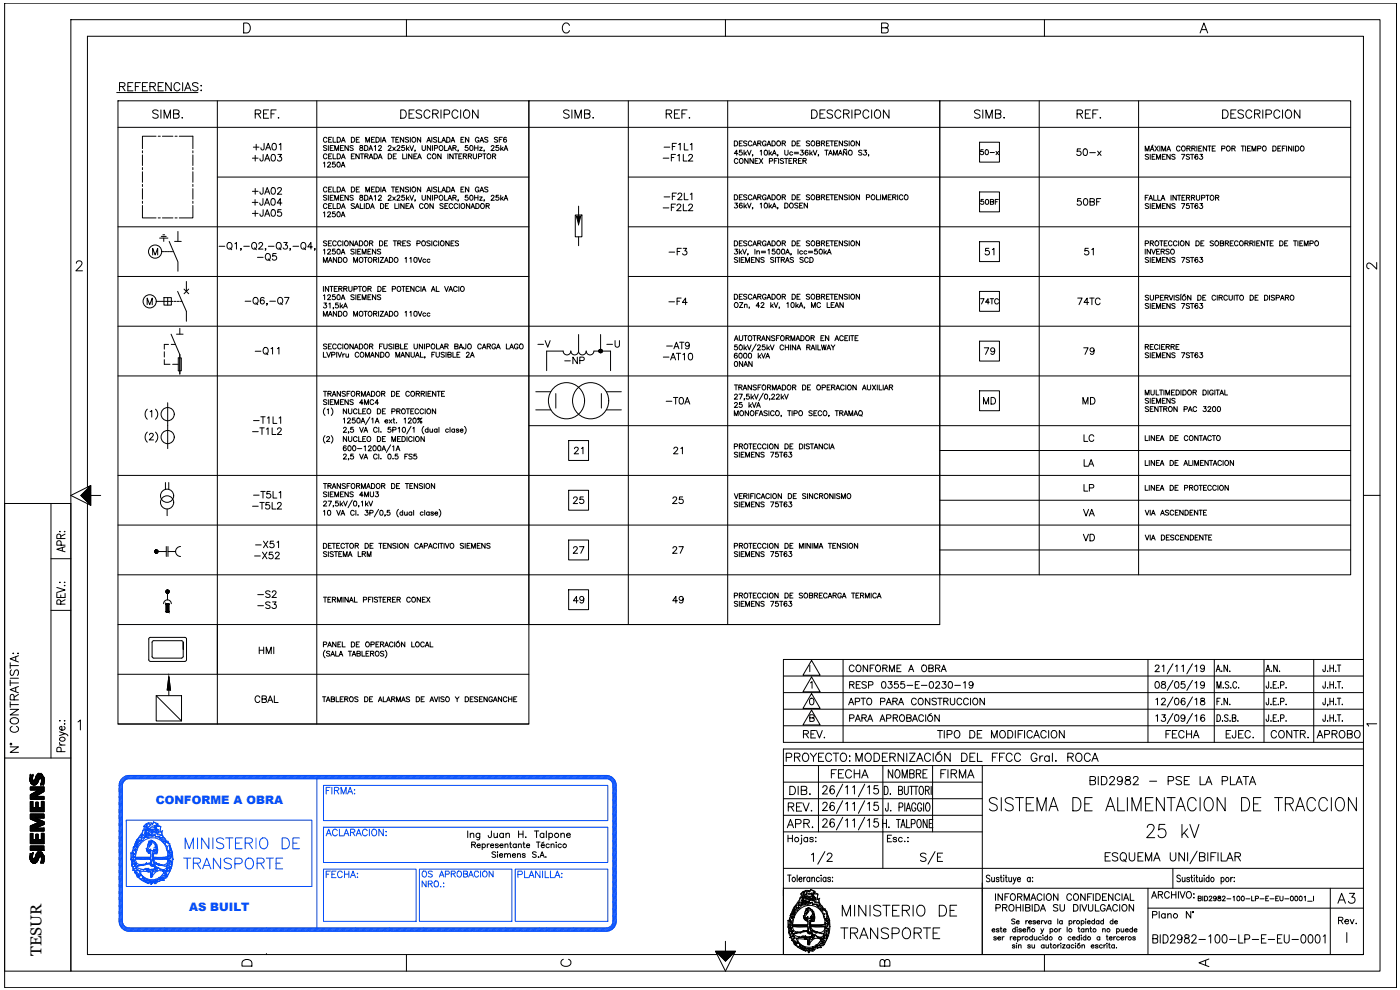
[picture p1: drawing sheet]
<svg xmlns="http://www.w3.org/2000/svg" width="420mm" height="297mm" viewBox="0 0 420 297" stroke-linecap="round" stroke-linejoin="round" font-family="sans-serif">
<defs><g id="words">
<g font-size="7.5">
<text x="296" y="244.5">SISTEMA DE ALIMENTACION DE TRACCION</text>
<text x="343.3" y="252.6">25 kV</text>
</g>
<g font-size="7.1">
<text x="242.7" y="260.3">1/2</text>
<text x="275.5" y="260.3">S/E</text>
<text x="251.9" y="276.2">MINISTERIO DE</text>
</g>
<g font-size="6.6" fill="#044efb">
<text x="54.7" y="255.8">MINISTERIO DE</text>
<text x="54.3" y="261.8">TRANSPORTE</text>
</g>
<text font-size="6.6" x="251.5" y="282.9">TRANSPORTE</text>
<g font-size="6.2">
<text x="256.1" y="229.7">MODERNIZACIÓN DEL FFCC Gral. ROCA</text>
<text x="345" y="284.3">BID2982-100-LP-E-EU-0001</text>
</g>
<g font-size="5.7">
<text x="44.8" y="36.7">SIMB.</text>
<text x="75.8" y="36.7">REF.</text>
<text x="119.2" y="36.7">DESCRIPCION</text>
<text x="168.3" y="36.7">SIMB.</text>
<text x="199" y="36.7">REF.</text>
<text x="242.7" y="36.7">DESCRIPCION</text>
<text x="291.4" y="36.7">SIMB.</text>
<text x="322.4" y="36.7">REF.</text>
<text x="366.2" y="36.7">DESCRIPCION</text>
<text x="72.7" y="92.8">-Q6,-Q7</text>
<text x="20.8" y="166.9" transform="rotate(-90 20.8 166.9)">APR:</text>
<text x="234.9" y="229.7">PROYECTO:</text>
<text x="236" y="239.5">DIB.</text>
<text x="248.7" y="234.6">FECHA</text>
<text x="265.6" y="234.6">NOMBRE</text>
<text x="281.5" y="234.6">FIRMA</text>
<text x="326.3" y="236.7">BID2982 - PSE LA PLATA</text>
<text x="235.7" y="244.5">REV.</text>
<text x="235.3" y="249.4">APR.</text>
<text x="358.8" y="291.4">A</text>
</g>
<g font-size="5.3">
<text x="322.1" y="48">50-x</text>
<text x="322.4" y="62.8">50BF</text>
<text x="200" y="92.8">-F4</text>
<text x="322.4" y="92.8">74TC</text>
<text x="75.8" y="107.6">-Q11</text>
<text x="160.5" y="105.5">-V</text>
<text x="181.3" y="105.5">-U</text>
<text x="294.6" y="107.6">79</text>
<text x="324.2" y="107.6">79</text>
<text x="168.6" y="110.4">-NP</text>
<text x="324.6" y="133.7">LC</text>
<text x="324.6" y="141.1">LA</text>
<text x="171.1" y="152.4">25</text>
<text x="201.1" y="152.4">25</text>
<text x="171.1" y="167.2">27</text>
<text x="201.1" y="167.2">27</text>
<text x="324.2" y="163.7">VD</text>
<text x="254" y="202.8">CONFORME A OBRA</text>
<text x="254" y="207.8">RESP 0355-E-0230-19</text>
<text x="75.5" y="212">CBAL</text>
<text x="253.6" y="212.7">APTO PARA CONSTRUCCION</text>
<text x="240.2" y="222.6">REV.</text>
<text x="280.5" y="222.6">TIPO DE MODIFICACION</text>
<text x="348.9" y="222.6">FECHA</text>
<text x="367.2" y="222.6">EJEC.</text>
<text x="380.6" y="222.6">CONTR.</text>
<text x="394.4" y="222.6">APROBO</text>
<text x="167.6" y="291">C</text>
</g>
<text font-size="5.3" fill="#044efb" x="97" y="264.6">FECHA:</text>
<g font-size="4.9">
<text x="200" y="77.6">-F3</text>
<text x="294.6" y="77.6">51</text>
<text x="324.6" y="77.6">51</text>
<text x="409.2" y="81.8">2</text>
<text x="199" y="122.4">-T0A</text>
<text x="294.2" y="122.4">MD</text>
<text x="324.2" y="122.4">MD</text>
<text x="171.4" y="137.2">21</text>
<text x="201.4" y="137.2">21</text>
<text x="324.6" y="148.5">LP</text>
<text x="324.2" y="155.9">VA</text>
<text x="171.1" y="182">49</text>
<text x="201.1" y="182">49</text>
<text x="76.9" y="197.2">HMI</text>
<text x="297.7" y="271.3">INFORMACION CONFIDENCIAL</text>
<text x="298.1" y="274.5">PROHIBIDA SU DIVULGACION</text>
<text x="344.7" y="270.6">ARCHIVO:</text>
<text x="345" y="276.6">Plano N°</text>
<text x="400.8" y="278.3">Rev.</text>
<text x="71.6" y="291">D</text>
<text x="263.2" y="291">B</text>
</g>
<text font-size="4.9" fill="#044efb" x="97" y="251.9">ACLARACION:</text>
<text font-size="4.7" x="12.5" y="286.8" transform="rotate(-90 12.5 286.8)">TESUR</text>
<g font-size="4.4">
<text x="293.5" y="47.6">50-x</text>
<text x="293.5" y="62.4">50BF</text>
<text x="293.5" y="92.4">74TC</text>
</g>
<text font-size="3.5" x="409.2" y="219.1">1</text>
<g font-size="3.5" fill="#044efb">
<text x="46.7" y="241.1">CONFORME A OBRA</text>
<text x="56.7" y="273.5">AS BUILT</text>
</g>
</g></defs>
<!-- layer: E4_ESQUEMAS -->
<g fill="none" stroke="#000" stroke-width=".3">
<path d="M42.7 45.2v.7M42.7 46.5v3.2M42.7 50.3v.6M42.7 51.5v3.2M42.7 55.3v.7M42.7 56.6v3.2M46.8 40.9h-4.1v3.7M47.5 40.9h.6M48.7 40.9h3.2M52.5 40.9h.7M53.8 40.9h4.1v3.7M57.9 45.2v.7"/>
<path d="M57.9 46.5v3.2M57.9 50.3v.6M57.9 51.5v3.2M57.9 55.3v.7M57.9 56.6v3.2M42.7 61.7v3.7h4.1M42.7 60.4v.6M45.8 76.5v-2l.8 2 .7-2v2M47.5 65.4h.6M47.9 71.4h2.5M48.4 70.9h1.5M48.5 75.5h.3"/>
<path d="M48.7 65.4h3.2M48.9 70.4h.5M49 75.5h.3M49.1 71.4v1M49.4 75.5h.4M49.9 75.5h.3M50.4 75.5h.3M50.8 72.4l2.6 6.2v2.8M50.9 75.5h.3M51.3 75.5h.4M51.8 75.5h.3M52.4 72.4h2"/>
<path d="M52.5 65.4h.7M53.4 69.4v3M57.9 61.7v3.7h-4.1M57.9 60.4v.6M172.6 64.5h2v6.6h-2zM173.6 61.8v3.1M173.6 71.1v2.6M44.2 91.4v-2l.7 2 .8-2v2M46.9 90.4h5M49.2 89.3h2.2v2.2h-2.2zM50.3 89.3v2.2M52.2 90.4h.7"/>
<path d="M53.2 90.4h.6M53.3 87.4l2.6 6v3M54 98.5v1.8M54.1 90.4h.5M55.2 86.7l1.4 1.4M55.9 84.5v2.9M56.6 86.7l-1.4 1.4M49.3 107.9v1.4h1.7M49.3 105.5v1.6M50.6 103.3h-1.3v1.5M51.3 100.3l2.7 6.1v5.8M51.4 103.3h1.3"/>
<path d="M51.8 109.3h1.7M53 100.3h1.9M53.5 107.4h.9v3.9h-.9zM160.8 117.5h4.5M166.8 118.1v4.3M169 105.3h-4.9v5.9M173.6 100.4v4.9M178.3 105.3h1.9M180.5 118.1v4.3M182 117.5h4.5M183.2 105.3v5.9M50.3 120.8v13.8"/>
<path d="M160.8 123h4.5M182 123h4.5M49.6 144.8v2M50.2 152.7v2M50.6 144.8v2M46.9 165.5h3M49.9 164v3M50.3 177.5v2.5M50.4 165.5h2.3M50.4 164v3M54.2 164a1.49 1.49 0 0 0-1.5 1.5 1.49 1.49 0 0 0 1.5 1.5M49.1 181.1a1.15 1.15 0 0 1 1.2-1.1 1.15 1.15 0 0 1 1.1 1.1"/>
<path d="M50 181.1l-.2 .2 .2 2.3M50 181.1h.5M50 183.6h.5M50.5 181.1l.2 2.4-.2 .1M55 192.7l-.5-.5-8.6 .1-.3 .4 .1 4.5 .4 .2 8.4 .1 .5-.6v-4.2v2.1M55.5 191.2l.5 .5v6.3l-.5 .4M55.5 191.2l-10.6 .1-.2 .4-.1 6.2 .5 .5 10.4 .1M65.2 187.4v14.9M46.9 208.7h7.6v7.6h-7.6zM46.9 208.7l7.6 7.6M50.7 203.1l.5 3.9h-1zM50.7 207v1.7"/>
<path d="M246.9 236.3l.3-.4 .6-.2 .4 .8-1.4 1.7h1.5M250.4 236.1a.61 .61 0 0 0-1-.2l-.2 .3a1.53 1.53 0 0 0 .5 2 .72 .72 0 0 0 .8-.6 .72 .72 0 0 0-.6-.8 .72 .72 0 0 0-.8 .6M252.9 235.3l-1.9 3.8M253.8 236.2l.5-.5v2.5M255.9 236.2l.5-.5v2.5M259.5 235.3l-1.9 3.8M260.4 236.2l.5-.5v2.5M263.5 235.7h-1.1l-.1 1.1a.81 .81 0 0 1 1.2 0 .81 .81 0 0 1-.1 1.2 .81 .81 0 0 1-1.2-.2M265.4 235.9h.6a1.58 1.58 0 0 1 0 2.5h-.6zM267.2 238.2v.2zM269.7 237.1l1-.1 .1-.4-.1-.6-1-.1v2.5h.7l.4-.2v-.6l-.4-.5M271.4 235.9v1.8l.5 .7 .6-.3 .1-2.2"/>
<path d="M273.6 235.9v2.5M274.9 235.9v2.5M276.2 236l.1-.1a1.4 1.4 0 0 1 .5 2.4l-.2 .1a1.4 1.4 0 0 1-.4-2.4zM277.7 237.1l1-.1 .2-.4-.2-.6-1-.1v2.5M278.3 237.1l.6 1.3M279.5 235.9v2.5M140.4 249.3v2M141.1 250.4l.5-.4 .5 .1 .1 1.2M141.1 250v1.3M141.6 253.4h.9l.2-.4-.4-.4h-.7v1.7M142.1 253.4l.6 .9M143.2 253.7h.9a.54 .54 0 0 0-.7-.4 .54 .54 0 0 0-.2 .8 .54 .54 0 0 0 .8 .2l.1-.2"/>
<path d="M144 250l-.1 1.8-.3 .2-.5-.1M144 250.3a.64 .64 0 0 0-.9-.1 .64 .64 0 0 0 0 .9 .64 .64 0 0 0 .9-.1M144.7 253.4a.53 .53 0 0 1 .8 0 .53 .53 0 0 1 0 .8 .53 .53 0 0 1-.8-.1M144.7 253.2v1.7M146.2 253.2v1.1M146.9 253.2l-.4 .1-.3 .4M147.2 253.7h1a.55 .55 0 0 0-.6-.4 .55 .55 0 0 0-.5 .5 .55 .55 0 0 0 .5 .5l.6-.2M147.5 249.3l-.1 1.8-.7 .1-.2-.5M148.2 250l.1 1.2 .5 .1 .5-.4M148.8 255.8l-.4-.2-.7 .2 .1 .4 1 .6-.4 .5-.7-.3M149.3 250v1.3M149.3 255.7h.1"/>
<path d="M149.3 256.2v1.1M149.5 253.4l-.3-.2-.6 .2 .9 .5v.4h-.5l-.4-.2M149.9 256.6h1a.54 .54 0 0 0-.8-.3 .54 .54 0 0 0-.2 .8 .54 .54 0 0 0 .8 .1l.2-.2M150 253.7h1a.55 .55 0 0 0-.6-.4 .55 .55 0 0 0-.5 .5 .55 .55 0 0 0 .5 .5l.6-.2M151.1 250.3a.64 .64 0 0 0-1-.1 .64 .64 0 0 0 0 .9 .64 .64 0 0 0 1-.1M151.1 250v1.3M151.4 256.5l.4-.4 .4 .1 .1 1.1M151.4 256.1v1.2M151.5 253.5l.4-.3 .5 .1v1M151.5 253.2v1.1M151.8 250.4l.5-.4 .5 .1 .1 1.2M151.8 250v1.3"/>
<path d="M152.3 256.5l.4-.4 .4 .1 .1 1.1M152.9 253.2h.6M153.2 252.6v1.4l.4 .3M153.8 256.6h.9a.55 .55 0 0 0-.6-.4 .55 .55 0 0 0-.5 .5 .55 .55 0 0 0 .6 .6l.5-.3M154.9 253.4a.54 .54 0 0 0-.8 0 .54 .54 0 0 0 0 .8 .54 .54 0 0 0 .8-.1M154.9 253.2v1.1M155.3 256.5l.4-.4 .4 .1 .1 1.1M155.3 256.1v1.2M155.6 253.5l.4-.3 .4 .1 .1 1M155.6 253.2v1.1M155.6 249.3v2M155.6 250.3h1.4"/>
<path d="M156.9 253.2h.6M157 249.3v2M157.2 252.6v1.4l.4 .3M157.6 256.4l-.3-.3-.6 .3 .8 .4v.4l-.4 .1-.4-.3M157.7 251.2h.2zM158 253.7h1a.54 .54 0 0 0-.8-.4 .54 .54 0 0 0-.2 .8 .54 .54 0 0 0 .8 .2l.2-.2M160.4 249.3h1.3M160.9 255.8l-.4-.2-.7 .2 .2 .4 .8 .4v.6l-.6 .1-.4-.3M161 252.6h1.1M161 249.3v2M161.5 252.6v1.7M161.6 257.1v.2z"/>
<path d="M162 257.3l.7-1.7 .6 1.7M162.3 256.7h.8M162.4 253.7h1a.55 .55 0 0 0-.6-.4 .55 .55 0 0 0-.5 .5 .55 .55 0 0 0 .5 .5l.6-.2M163.2 250.3a.64 .64 0 0 0-.9-.1 .64 .64 0 0 0 0 .9 .64 .64 0 0 0 .9-.1M163.2 250v1.3M163.2 252.6l-.6 .4M163.8 257.1v.2zM164 249.3v2M164.7 250.3a.63 .63 0 0 1 1-.1 .63 .63 0 0 1 0 .9 .63 .63 0 0 1-1-.1M164.7 250v2M164.8 253.4a.54 .54 0 0 0-.8 0 .54 .54 0 0 0 0 .8 .54 .54 0 0 0 .8-.1M165.4 253.5l.4-.3 .4 .1 .1 1"/>
<path d="M165.4 253.2v1.1M166.9 252.6v.2zM166.9 253.3v1M168.3 250.4l.5-.4 .5 .1 .1 1.2M168.3 250v1.3M168.5 253.4a.54 .54 0 0 0-.8 0 .54 .54 0 0 0 0 .8 .54 .54 0 0 0 .8-.1M170 250.6h1.2a.61 .61 0 0 0-.9-.5 .61 .61 0 0 0-.2 .9l.4 .3 .7-.3M246.9 246.3l.3-.5 .6-.1 .4 .7-1.4 1.8h1.5M246.9 241.3l.3-.5 .6-.1 .4 .7-1.4 1.8h1.5M250.4 246a.61 .61 0 0 0-1-.2l-.2 .4a1.53 1.53 0 0 0 .5 2 .72 .72 0 0 0 .8-.7 .72 .72 0 0 0-.6-.8 .72 .72 0 0 0-.8 .7M250.4 241.1a.61 .61 0 0 0-1-.3l-.2 .4a1.53 1.53 0 0 0 .5 2 .72 .72 0 0 0 .8-.6 .72 .72 0 0 0-.6-.8 .72 .72 0 0 0-.8 .6M252.9 245.2l-1.9 3.8"/>
<path d="M252.9 240.2l-1.9 3.8M253.8 246.2l.5-.5v2.5M253.8 241.2l.5-.5v2.5M255.9 246.2l.5-.5v2.5M255.9 241.2l.5-.5v2.5M259.5 245.2l-1.9 3.8M259.5 240.2l-1.9 3.8M260.4 246.2l.5-.5v2.5M260.4 241.2l.5-.5v2.5M263.5 245.7h-1.1l-.1 1.1a.81 .81 0 0 1 1.2 0 .81 .81 0 0 1-.1 1.2 .81 .81 0 0 1-1.2-.3M263.5 240.7h-1.1l-.1 1.1a.81 .81 0 0 1 1.2 0 .81 .81 0 0 1-.1 1.2 .81 .81 0 0 1-1.2-.3M264.9 245.9v2.4"/>
<path d="M264.9 247.1h1.1M266 245.9v2.4M266.6 240.9l-.2 2.4h-.5l-.2-.8M266.8 248.1v.2zM267.3 243.1v.3zM269 245.9h1.2M269.6 245.9v2.4M269.8 242.2l1-.1 .2-.4-.2-.7-1-.1v2.5M270.4 248.3l.6-2.4 .7 2.4M270.6 247.5h.8M271.5 240.9v2.5M272 243.4l.6-2.5 .7 2.5"/>
<path d="M272.1 245.9v2.4h1M272.2 242.5h.8M273.5 247.2l1-.1 .2-.4-.2-.7-1-.1v2.4M274.9 241.5l-.5-.6a1.4 1.4 0 0 0-.4 2.4l.4 .1 .4-.4 .1-.6h-.5M275.5 246l.1-.1a1.36 1.36 0 0 1 .7 2.1l-.3 .3a1.17 1.17 0 0 1-.8-1.8zM276.6 241.5l-.4-.6a1.4 1.4 0 0 0-.5 2.4l.5 .1 .3-.4 .1-.6h-.4M277.2 240.9v2.5M278.1 241l.1-.1a1.4 1.4 0 0 1 .6 2.4l-.2 .1a1.4 1.4 0 0 1-.5-2.4zM278.2 245.9v2.4l-1.1-2.4v2.4M278.9 247.1h.6M280 245.9h-1.1v2.4h1.1M331.7 257h.9"/>
<path d="M333.2 255.8h-1.5v2.5h1.5M335.5 256.2a.93 .93 0 0 0-.9-.4 .93 .93 0 0 0-.8 .6l.2 .4 1.2 .5 .3 .7a1.08 1.08 0 0 1-1.7 0M336.4 256.2l.2-.2a1.24 1.24 0 0 1 1.5 .8 1.24 1.24 0 0 1-.7 1.5 1.28 1.28 0 0 1-1.2-.7 1.28 1.28 0 0 1 .2-1.4zM337.2 257.9l.8 .7M338.9 255.8v1.8a.84 .84 0 0 0 .8 .7 .84 .84 0 0 0 .9-.7v-1.8M341.5 257h.9M343 255.8h-1.5v2.5h1.5M343.8 258.3v-2.5l.9 2.5 .9-2.5v2.5M346.2 258.3l1-2.5 .9 2.5M346.6 257.5h1.2M351.2 255.8v1.8a.84 .84 0 0 0 .8 .7 .84 .84 0 0 0 .9-.7v-1.8M355.5 255.8v2.5l-1.7-2.5v2.5"/>
<path d="M356.4 255.8v2.5M359.3 255.4l-2.2 3.8M360 257l1.4-.1 .2-.3-.1-.5-.4-.3h-1.1v2.5h1.1a.66 .66 0 0 0 .6-.6 .66 .66 0 0 0-.6-.7M362.5 255.8v2.5M363.4 257h1M364.9 255.8h-1.5v2.5M365.5 255.8v2.5M366.5 255.8v2.5h1.4M368.1 258.3l1-2.5 .9 2.5M368.5 257.5h1.2M370.6 257l1.5-.1 .2-.3-.1-.5-.5-.3h-1.1v2.5M371.5 257l.8 1.3"/>
<path d="M361.5 268.9h.5a.75 .75 0 0 1 .4 .7 .75 .75 0 0 1-.4 .7h-.5zM362.9 269.2l.3-.3 .5 .3-.9 1.1h1M365 269.3a.43 .43 0 0 1-.6 .4 .43 .43 0 0 1-.1-.7 .43 .43 0 0 1 .6 .1l-.1 1.1-.6-.1M365.6 268.9v.4a.57 .57 0 0 1 .7 .2 .57 .57 0 0 1 0 .7h-.8v-.5l.8-.5v-.3zM366.9 269.2l.2-.3 .6 .3-.9 1.1h.9M368.2 269.7h1.2M370.1 269.2l.3-.3v1.4M371.4 268.9a.64 .64 0 0 1 .7 .7 .64 .64 0 0 1-.7 .6l-.2-.5zM372.7 268.9a.64 .64 0 0 1 .7 .7 .64 .64 0 0 1-.7 .6l-.2-.5zM373.9 269.7h1.2M375.6 268.9v1.4h.8M376.8 269.6l.8-.1v-.5l-.8-.1v1.4"/>
<path d="M378.2 269.7h1.1M379.9 269.5h.5M380.7 268.9h-.8v1.4h.8M381.1 269.7h1.2M382.9 269.5h.5M383.7 268.9h-.8v1.4h.8M384.1 268.9v1l.4 .4 .6-.4v-1M385.6 269.7h1.2M387.4 268.9a.64 .64 0 0 1 .8 .7 .64 .64 0 0 1-.8 .6l-.2-.5zM388.8 268.9a.64 .64 0 0 1 .7 .7 .64 .64 0 0 1-.7 .6l-.2-.5zM390.1 268.9a.64 .64 0 0 1 .7 .7 .64 .64 0 0 1-.7 .6l-.2-.5zM391.4 269.2l.3-.3v1.4"/>
<path d="M392.5 270.4h1.3M394.2 268.9v1.4M404.2 279.8v3M405 268h1.5l-.8 1.2a.99 .99 0 0 1 .9 1.3 .99 .99 0 0 1-1.6 .4l-.3-.5"/>
<circle cx="46.5" cy="75.5" r="1.98"/>
<circle cx="44.9" cy="90.4" r="1.98"/>
<circle cx="50.3" cy="131.1" r="1.98"/>
<circle cx="50.3" cy="124.3" r="1.98"/>
<circle cx="170" cy="120.2" r="5.4"/>
<circle cx="177.3" cy="120.2" r="5.4"/>
<circle cx="50.1" cy="150.7" r="1.98"/>
<circle cx="50.1" cy="148.7" r="1.98"/>
<circle cx="167.1" cy="250.6" r=".65"/>
<circle cx="169.5" cy="253.8" r=".55"/>
</g>
<g fill="#000" stroke="#000" stroke-width=".3">
<path d="M173 64.9h1.3l-.7 2.4zM46.9 165.5h.5v.2zM50.3 177.5h.5l-.1 .2zM50.7 203.1l.5 3.9h-1z"/>
<path d="M46.5 165.7l.1 .1 .3-.3zM46.6 165.8l.3-.3-.2 .4zM46.9 165.5l-.2 .4 .2 .1z"/>
<path d="M46.6 165.1l-.1 .2 .4 .2zM46.5 165.3l.4 .2h-.5zM46.4 165.5l.1 .2 .4-.2z"/>
<path d="M46.9 165.5v.5l.2-.1zM46.9 165.5l.4 .3-.2 .1zM46.9 165.5l.4 .3 .1-.1z"/>
<path d="M46.9 165v.5l.2-.5zM46.7 165h.2v.5zM46.6 165.1l.3 .4-.2-.5z"/>
<path d="M46.9 165.5h.5v-.2zM46.9 165.5l.4-.4 .1 .2zM47.1 165l-.2 .5 .4-.4z"/>
<path d="M49.8 177.7l.1 .2 .4-.4zM50.3 177.5l-.2 .5-.2-.1zM50.3 177.5l-.2 .5h.2z"/>
<path d="M49.9 177.2l-.1 .1 .5 .2zM49.8 177.3l.5 .2h-.5zM49.8 177.5v.2l.5-.2z"/>
<path d="M50.3 177.5v.5h.2zM50.3 177.5l.3 .4-.1 .1zM50.3 177.5l.3 .4 .1-.2z"/>
<path d="M50.3 177v.5l.2-.4zM50.1 177.1l.2-.1v.5zM49.9 177.2l.4 .3-.2-.4z"/>
<path d="M50.3 177.5h.5l-.1-.2zM50.3 177.5l.3-.3 .1 .1zM50.5 177.1l-.2 .4 .3-.3z"/>
<path d="M50 181.1h.6zM50 181.1h.6z"/>
<path d="M50 181.1l.6 .1zM49.9 181.2h.7z"/>
<path d="M50 183.6h.6zM50 183.6h.5z"/>
<path d="M49.9 181.2h.7zM49.9 181.2h.7z"/>
<path d="M49.9 183.6h.7zM49.9 183.6h.7z"/>
<path d="M49.9 181.2h.7zM49.9 181.2h.7z"/>
<path d="M49.9 183.6h.7zM49.9 183.6h.7z"/>
<path d="M49.9 181.2h.8zM49.9 181.2h.8z"/>
<path d="M49.9 183.6h.7zM49.9 183.6h.7z"/>
<path d="M49.9 181.2l.8 .1zM49.9 181.2l.8 .1z"/>
<path d="M49.9 183.6h.8zM49.9 183.6h.7z"/>
<path d="M49.9 181.3h.8zM49.9 181.3h.8z"/>
<path d="M49.9 181.3h.8zM49.9 181.3h.8z"/>
<path d="M49.8 181.3l.9 2.2v-2.2zM49.8 181.3l.9 2.2h-.9z"/>
<path d="M49.8 183.5h.9zM49.8 183.5h.9z"/>
<path d="M49.9 183.5h.8zM49.9 183.5h.8z"/>
<path d="M49.9 183.5h.8zM49.9 183.5l.8 .1z"/>
</g>
<!-- layer: E_TEXT -->
<g fill="none" stroke="#000" stroke-width=".3">
<path d="M35.4 30.2h123.3v187h-123.3zM35.4 38.2h370M158.7 30.2h123.3v157.2h-123.3zM282 30.2h123.4v142.3h-123.4zM65.2 53.1h93.5M75.7 47.5h1.8M75.7 57.4h1.8M76 44.2h1.7M76.6 59.9v1.7M76.6 46.6v1.7M76.6 56.6v1.7M76.9 43.3v1.7"/>
<path d="M78.9 59.6l-.1 1.8-.6 .1-.2-.6M79 46.3l-.1 1.8-.3 .2-.4-.1-.2-.6M79 56.3l-.1 1.8-.3 .2-.4-.1-.2-.6M79.3 43l-.1 1.8-.7 .1-.2-.6M79.5 48.3l.7-2 .8 2M79.5 58.3l.7-2 .8 2M79.7 45l.8-2 .8 2M79.7 47.6h1M79.7 57.6h1M80 44.3h1M81.6 59.7a.63 .63 0 0 1 .9 .3l.1 .4a.85 .85 0 0 1-.7 1.2 1.27 1.27 0 0 1-.3-1.9zM81.6 46.4a.66 .66 0 0 1 1 .3l.1 .5a.87 .87 0 0 1-.8 1.1 1.29 1.29 0 0 1-.3-1.9z"/>
<path d="M81.6 56.4l.3-.1a1.03 1.03 0 0 1 .8 1 1.03 1.03 0 0 1-.8 1 1.29 1.29 0 0 1-.3-1.9zM81.9 43.1a.64 .64 0 0 1 1 .3v.5a.85 .85 0 0 1-.7 1.1 1.24 1.24 0 0 1-.3-1.9zM83.3 56.7l.4-.4 .6 .1 .2 .2-.3 .7-1 1h1.4M83.4 46.3h1.1l-.6 .8a.66 .66 0 0 1 .5 1 .66 .66 0 0 1-1.2-.2M83.8 43.4l.5-.4v2M97.1 48.9l.3-.3v1.5M98.1 43.9l-.4-.2-.6 .2v.3l1 .5-.4 .5-.6-.2M98.1 58.8l-.4-.2-.6 .2v.3l1 .6-.4 .4-.6-.2M98.1 41.6a.54 .54 0 0 0-.6-.4 .54 .54 0 0 0-.4 .6v.3a.55 .55 0 0 0 .4 .6 .55 .55 0 0 0 .6-.4M98.1 46.5a.54 .54 0 0 0-.6-.3 .54 .54 0 0 0-.4 .5 .6 .6 0 0 0 .2 .9 .6 .6 0 0 0 .8-.3M98.1 56.5a.6 .6 0 0 0-.8-.3 .6 .6 0 0 0-.2 .8 .54 .54 0 0 0 .4 .6 .54 .54 0 0 0 .6-.4M98.3 49l.3-.4 .6 .3-.9 1.2h1"/>
<path d="M98.5 43.7v1.5M98.5 58.6v1.5M98.6 41.9h.6M98.6 46.9h.6M98.6 56.8h.6M99.1 44.4h.6M99.1 59.3h.6M99.5 41.2h-.9v1.5h.9M99.5 46.2h-.9v1.4h.9M99.5 56.1h-.9v1.5h.9M100 41.2v1.5h.8M100 46.2v1.4h.8"/>
<path d="M100 56.1v1.5h.8M100 43.7h-.9v1.5h.9M100 58.6h-.9v1.5h.9M100.5 45.2v-1.5l.5 1.5 .6-1.5v1.5M100.5 48.6h-.7v.7a.53 .53 0 0 1 .8 0 .53 .53 0 0 1-.1 .8 .53 .53 0 0 1-.8-.3M101.2 41.2h.5a.8 .8 0 0 1 .5 .7 .8 .8 0 0 1-.5 .8h-.5zM101.2 46.2h.5a.8 .8 0 0 1 .5 .7 .8 .8 0 0 1-.5 .7h-.5zM101.2 56.1h.5a.8 .8 0 0 1 .5 .8 .8 .8 0 0 1-.5 .7h-.5zM101.3 48.7a.68 .68 0 0 1 .8 .7 .68 .68 0 0 1-.8 .7l-.2-.6zM102.2 44.4h.5M102.2 59.3h.5M102.4 50.1l.5-1.5 .6 1.5"/>
<path d="M102.5 42.7l.5-1.5 .6 1.5M102.5 47.6l.5-1.4 .6 1.4M102.5 57.6l.5-1.5 .6 1.5M102.6 49.6h.7M102.7 42.2h.7M102.7 47.2h.7M102.7 57.1h.7M103.1 43.7h-.9v1.5h.9M103.1 58.6h-.9v1.5h.9M104.5 43.7v1.5l-1-1.5v1.5M104.5 58.6v1.5l-1-1.5v1.5M105.4 41.2h.5a.78 .78 0 0 1 .6 .7 .78 .78 0 0 1-.6 .8h-.5z"/>
<path d="M105.4 56.1h.5a.78 .78 0 0 1 .6 .8 .78 .78 0 0 1-.6 .7h-.5zM105.4 46.9h.6M106 43.9l-.3-.2-.7 .2 .1 .3 .9 .5-.3 .5-.7-.2M106 58.8l-.3-.2-.7 .2 .1 .4 .9 .5-.3 .4-.7-.2M106.4 46.2h-1v1.4h1M106.9 41.9h.6M106.9 56.8h.6M107.8 46.2v1.4l-1-1.4v1.4M107.9 41.2h-1v1.5h1M107.9 56.1h-1v1.5h1M108.1 43.8v.4a.61 .61 0 0 1 .7 .2 .61 .61 0 0 1 0 .7l-.5 .1-.4-.3 .2-.5 .8-.4-.3-.3zM108.1 58.7v.4a.61 .61 0 0 1 .7 .2 .61 .61 0 0 1 0 .7l-.5 .1-.4-.3 .2-.5 .8-.4-.3-.3z"/>
<path d="M108.1 46.2h1M108.6 46.2v1.4M109.4 43.7h.5a.8 .8 0 0 1 .5 .7 .8 .8 0 0 1-.5 .8h-.5zM109.4 58.6h.5a.8 .8 0 0 1 .5 .7 .8 .8 0 0 1-.5 .8h-.5zM109.5 46.9l.8-.1 .1-.5-.9-.1v1.4M109.8 42.7v-1.5l.5 1.5 .6-1.5v1.5M109.8 57.6v-1.5l.5 1.5 .6-1.5v1.5M110 46.9l.5 .7M110.7 45.2l.6-1.5 .5 1.5M110.8 47.6l.5-1.4 .6 1.4M110.9 44.7h.7M110.9 59.6h.7"/>
<path d="M111 47.2h.7M111.5 41.9h.5M111.5 56.8h.5M112.3 46.2h.5a.8 .8 0 0 1 .5 .7 .8 .8 0 0 1-.5 .7h-.5zM112.3 44l.4-.3v1.5M112.3 58.9l.4-.3v1.5M112.4 41.2h-.9v1.5h.9M112.4 56.1h-.9v1.5h.9M112.8 41.2h.5a.78 .78 0 0 1 .5 .7 .78 .78 0 0 1-.5 .8h-.5zM112.8 56.1h.5a.78 .78 0 0 1 .5 .8 .78 .78 0 0 1-.5 .7h-.5zM113.5 47.6l.6-1.4 .6 1.4M113.6 44l.3-.3h.3l.3 .4-1 1.1h1"/>
<path d="M113.6 58.9l.3-.3 .6 .3-1 1.2h1M113.8 47.2h.7M114.3 41.2v1.5M114.3 56.1v1.5M114.7 42.7l.5-1.5 .6 1.5M114.7 57.6l.5-1.5 .6 1.5M114.9 42.2h.7M114.9 57.1h.7M116.5 44l.2-.2 .4-.1 .3 .4-.9 1.1h.9M116.5 46.2h.5a.8 .8 0 0 1 .5 .7 .8 .8 0 0 1-.5 .7h-.5zM116.5 58.9l.3-.3 .6 .3-.9 1.2h.9M117.4 41.2h1"/>
<path d="M117.4 56.1h1M117.9 44.2l.8 1M117.9 59.1l.8 1M118 41.2v1.5M118 56.1v1.5M118 46.9h.6M118.7 44.2l-.8 1M118.7 59.1l-.8 1M118.8 41.9h.6M118.8 56.8h.6M118.9 46.2h-.9v1.4h.9M119.2 44l.1-.2 .4-.1 .3 .4-.9 1.1h1"/>
<path d="M119.2 58.9l.2-.3 .6 .3-.9 1.2h1M119.7 41.2h-.9v1.5h.9M119.7 56.1h-.9v1.5h.9M120.9 46.2v1.4h.8M121.2 41.2v1.5l-1-1.5v1.5M121.2 56.1v1.5l-1-1.5v1.5M121.4 43.7h-.8v.6a.52 .52 0 0 1 .8 0 .52 .52 0 0 1-.1 .8 .52 .52 0 0 1-.8-.2M121.4 58.6h-.8v.6a.53 .53 0 0 1 .8 0 .53 .53 0 0 1-.1 .8 .53 .53 0 0 1-.8-.2M122 43.7v1.5M122 58.6v1.5M122.1 46.2v1.4M122.3 44.6l.5 .6"/>
<path d="M122.3 59.5l.5 .6M122.6 41.4l-.3-.2-.7 .2 .2 .4 .8 .4-.3 .5-.7-.2M122.6 56.3l-.3-.2-.7 .2 .2 .4 .8 .5-.3 .4-.7-.2M122.7 44.2l-.7 .7M122.7 59.1l-.7 .7M123 43.7l.6 1.5 .5-1.5M123 58.6l.6 1.5 .5-1.5M123.1 41.2v1.5M123.1 56.1v1.5M123.6 46.2v1.4l-1-1.4v1.4M123.9 56.2a.67 .67 0 0 1 .9 .7 .67 .67 0 0 1-1 .5l-.2-.7zM124.2 46.9h.6"/>
<path d="M124.6 45.1l-.1 .3M125.1 46.2h-.9v1.4h.9M125.3 47.6l.6-1.4 .6 1.4M125.6 47.2h.7M126.3 41.2v1.5l-1-1.5v1.5M126.3 56.1v1.5l-1-1.5v1.5M126.7 43.7v1l.4 .5 .5-.2 .1-1.3M126.7 58.6v1.1l.4 .4 .5-.2 .1-1.3M128.1 42.7l.6-1.5 .5 1.5M128.1 57.6l.6-1.5 .5 1.5M128.3 42.2h.7M128.3 57.1h.7"/>
<path d="M129.2 43.7v1.5l-1-1.5v1.5M129.2 58.6v1.5l-1-1.5v1.5M129.3 46.5a.61 .61 0 0 0-.8-.3 .61 .61 0 0 0-.3 .9 .56 .56 0 0 0 .5 .6 .56 .56 0 0 0 .6-.4M129.6 41.2v1.5M129.6 56.1v1.5M129.8 43.7v1.5M129.8 58.6v1.5M130.4 44.5l.8-.1 .1-.6-.9-.1v1.5M130.4 59.4l.8-.1 .1-.6-.9-.1v1.5M131.1 41.4l-.4-.2-.6 .2 .1 .4 .8 .3v.5l-.9-.1M131.1 56.3l-.4-.2-.6 .2 .1 .4 .8 .3v.5l-.9-.1M131.6 41.2v1.5h.8"/>
<path d="M131.6 56.1v1.5h.8M132.1 43.8a.67 .67 0 0 1 .9 .7 .67 .67 0 0 1-1.1 .5l-.1-.8zM132.1 58.7a.67 .67 0 0 1 .9 .7 .67 .67 0 0 1-1.1 .5l-.1-.7zM132.4 46.2v1.4l-1-1.4v1.4M132.6 42.7l.6-1.5 .5 1.5M132.6 57.6l.6-1.5 .5 1.5M132.8 42.2h.7M132.8 57.1h.7M133.4 43.7v1.5h.9M133.4 58.6v1.5h.9M134.1 41.2h.5a.8 .8 0 0 1 .5 .7 .8 .8 0 0 1-.5 .8h-.5zM134.1 56.1h.5a.8 .8 0 0 1 .5 .8 .8 .8 0 0 1-.5 .7h-.5z"/>
<path d="M134.4 45.2l.6-1.5 .6 1.5M134.4 46.2v1.4M134.6 44.7h.8M134.6 59.6h.8M135.4 42.7l.5-1.5 .6 1.5M135.4 57.6l.5-1.5 .6 1.5M135.6 42.2h.7M135.6 57.1h.7M135.9 44.4l.9-.1 .1-.3-.3-.3h-.7v1.5M135.9 59.3l.9-.1 .1-.3-.3-.3h-.7v1.5M136 46.2v1.4l-1-1.4v1.4M136.3 46.2h1"/>
<path d="M136.4 44.4l.5 .8M136.4 59.3l.5 .8M136.8 46.2v1.4M137.6 45.1l-.2 .3M137.7 46.9h.6M138.3 41.9h.6M138.3 56.8h.6M138.6 46.2h-.9v1.4h.9M139 46.9l.9-.1 .1-.5-1-.1v1.4M139.2 41.2h-.9v1.5h.9M139.2 56.1h-.9v1.5h.9M139.5 46.9l.5 .7"/>
<path d="M140.4 43.7h-.7l-.1 .6a.53 .53 0 0 1 .8 0 .53 .53 0 0 1-.1 .8 .53 .53 0 0 1-.8-.2M140.4 58.6h-.7l-.1 .6a.53 .53 0 0 1 .8 0 .53 .53 0 0 1-.1 .8 .53 .53 0 0 1-.8-.2M140.5 46.9l.9-.1 .1-.4-.3-.2h-.7v1.4M140.7 41.2v1.5l-1-1.5v1.5M140.7 56.1v1.5l-1-1.5v1.5M141 46.9l.5 .7M141.2 43.8a.68 .68 0 0 1 .8 .6 .68 .68 0 0 1-.8 .7l-.2-.6zM141.2 58.7a.68 .68 0 0 1 .8 .6 .68 .68 0 0 1-.8 .7l-.2-.6zM142 46.2v1l.4 .4 .6-.2v-1.2M142.4 44.4h1M142.4 43.7v1.5M142.4 58.6v1.5"/>
<path d="M142.4 59.3h1M143.4 43.7v1.5M143.4 58.6v1.5M143.6 46.9h.8l.1-.6-.9-.1v1.4M143.7 41.6a.56 .56 0 0 0-.6-.4 .56 .56 0 0 0-.4 .6v.3a.54 .54 0 0 0 .5 .6 .54 .54 0 0 0 .5-.6h-.3M143.7 56.5a.61 .61 0 0 0-.8-.3 .61 .61 0 0 0-.2 .8 .54 .54 0 0 0 .5 .6 .54 .54 0 0 0 .5-.6h-.3M143.9 44.2h.8l-.8 1h.8M143.9 59.1h.8l-.8 1h.8M144 42.7l.6-1.5 .6 1.5M144 57.6l.6-1.5 .6 1.5M144.2 42.2h.7M144.2 57.1h.7"/>
<path d="M144.9 46.2h1M145.4 45.1l-.2 .3M145.4 46.2v1.4M146.4 41.4l-.3-.2-.7 .2 .2 .4 .8 .3-.1 .5-.9-.1M146.4 56.3l-.3-.2-.7 .2 .2 .4 .8 .3-.1 .5-.9-.1M147.4 44l.2-.2 .4-.1 .3 .4-.9 1.1h1M147.4 58.9l.3-.3 .6 .3-.9 1.2h1M147.8 46.9l.8-.1 .1-.5-.9-.1v1.4M148.3 46.9l.5 .7M149.3 41.4l-.3-.2-.6 .2 .1 .4 .8 .4-.3 .5-.6-.2M149.6 43.7h-.7l-.1 .6a.53 .53 0 0 1 .8 0 .53 .53 0 0 1-.1 .8 .53 .53 0 0 1-.7-.2M149.6 58.6h-.7l-.1 .6a.53 .53 0 0 1 .8 0 .53 .53 0 0 1 0 .8 .53 .53 0 0 1-.8-.2"/>
<path d="M149.8 41.9h.6M150.3 43.7v1.5M150.3 58.6v1.5M150.6 44.6l.5 .6M150.6 59.5l.5 .6M150.8 41.2h-1v1.5M151 44.2l-.7 .7M151 59.1l-.7 .7M151.3 45.2l.5-1.5 .6 1.5M151.5 44.7h.7M151.5 59.6h.7M152 41.4l-.1-.1a.73 .73 0 0 0-.9 .5 .73 .73 0 0 0 .5 .9 .46 .46 0 0 0 .5-.5 .46 .46 0 0 0-.4-.4 .46 .46 0 0 0-.5 .4"/>
<path d="M188.6 53.1h216.8M199 47.5h1.7M199.3 44.2h1.7M199.3 59.1h1.7M201.5 47.3h.7M201.8 44h.7M201.8 58.9h.7M202.7 46.3h-1.2v2M203 43h-1.2v2M203 57.9h-1.2v2M203.4 46.7l.4-.4v2M203.5 58.4l.2-.4 .5-.1 .4 .6-1.2 1.4h1.3"/>
<path d="M203.7 43.4l.4-.4v2M205.1 46.3v2h1.1M205.4 43v2h1.1M205.4 57.9v2h1.1M206.7 46.8l.2-.4 .5-.1 .4 .6-1.2 1.4h1.3M207.2 43.4l.4-.4v2M207.2 58.3l.4-.4v2M220.4 42.3h.5a.8 .8 0 0 1 .5 .7 .8 .8 0 0 1-.5 .8h-.5zM220.4 58.4h.5a.81 .81 0 0 1 .5 .8 .81 .81 0 0 1-.5 .7h-.5zM221.4 46.1h-1l.7-1v1.4M221.4 47.9a.54 .54 0 0 0-.6-.4 .54 .54 0 0 0-.4 .6v.4a.54 .54 0 0 0 .4 .5 .54 .54 0 0 0 .6-.3M221.9 43h.5"/>
<path d="M221.9 59.2h.5M222 47.8l.2-.2a.67 .67 0 0 1 .8 .7 .67 .67 0 0 1-1 .5zM222.6 45.1h-.7v.6a.52 .52 0 0 1 .8 0 .52 .52 0 0 1-.1 .8 .52 .52 0 0 1-.8-.2M222.8 42.3h-.9v1.5h.9M222.8 58.4h-.9v1.5h.9M223.3 45.1v1.4M223.6 46l.5 .5M224 45.6l-.7 .7M224.1 42.5l-.3-.2-.6 .2 .1 .4 .8 .4-.3 .5-.6-.2M224.1 58.7l-.3-.3-.6 .3v.2l.9 .6-.3 .4-.6-.2M224.3 45.1l.6 1.4 .5-1.4M224.5 47.5v1.5l-1-1.5v1.5"/>
<path d="M225.6 42.7a.54 .54 0 0 0-.6-.4 .54 .54 0 0 0-.4 .6v.3a.55 .55 0 0 0 .4 .6 .55 .55 0 0 0 .6-.4M225.6 58.8a.54 .54 0 0 0-.6-.4 .54 .54 0 0 0-.4 .6v.4a.54 .54 0 0 0 .4 .5 .54 .54 0 0 0 .6-.3M225.9 43.8l.6-1.5 .6 1.5M225.9 46.5l-.1 .3M225.9 59.9l.6-1.5 .6 1.5M226.1 47.5v1.5l-1-1.5v1.5M226.1 43.3h.7M226.1 59.4h.7M226.6 48.3h.6M227.4 43l.9-.1v-.5l-.9-.1v1.5M227.4 59.2l.9-.1v-.5l-.9-.2v1.5M227.6 47.5h-1v1.5h1"/>
<path d="M227.9 43l.5 .8M227.9 47.5l1 1.5M227.9 59.2l.5 .7M228.1 45.3l.4-.2v1.4M228.9 47.5l-1 1.5M229.5 45.1a.69 .69 0 0 1 .8 .7 .69 .69 0 0 1-.8 .7l-.2-.6zM229.9 42.7a.56 .56 0 0 0-.6-.4 .56 .56 0 0 0-.5 .6v.3a.54 .54 0 0 0 .6 .6 .54 .54 0 0 0 .5-.6h-.4M229.9 58.8a.56 .56 0 0 0-.6-.4 .56 .56 0 0 0-.5 .6v.4a.54 .54 0 0 0 .6 .6 .54 .54 0 0 0 .5-.6h-.4M230.2 43.8l.6-1.5 .5 1.5M230.2 59.9l.6-1.5 .5 1.5M230.4 43.3h.7M230.4 59.4h.7"/>
<path d="M230.8 45.1v1.4M230.9 48.3h.8l.1-.6-.9-.2v1.5M231.1 46l.5 .5M231.5 45.6l-.7 .7M231.7 42.3h.5a.78 .78 0 0 1 .5 .7 .78 .78 0 0 1-.5 .8h-.5zM231.7 58.4h.5a.8 .8 0 0 1 .5 .8 .8 .8 0 0 1-.5 .7h-.5zM231.8 46.5l.6-1.4 .6 1.4M232 46.1h.7M232.4 48.3h.6M233.3 47.5h-.9v1.5M233.4 58.5a.67 .67 0 0 1 .9 .7 .67 .67 0 0 1-1.1 .5l-.1-.7zM233.5 46.5l-.2 .3"/>
<path d="M233.7 47.5v1.5M234.7 43l.9-.1 .1-.5-1-.1v1.5M234.7 59.2l.9-.1 .1-.5-1-.2v1.5M235.2 47.8l-.4-.3-.6 .3 .1 .3 .9 .5-.4 .4-.6-.2M235.2 43l.5 .8M235.2 59.2l.5 .7M235.5 47.5h.9M235.5 45.1v1l.4 .4 .5-.2 .1-1.2M235.9 47.5v1.5M236.8 48.3h.6M237.7 42.3h.5a.78 .78 0 0 1 .5 .7 .78 .78 0 0 1-.5 .8h-.5zM237.7 47.5h-.9v1.5h.9"/>
<path d="M237.7 58.4h.5a.8 .8 0 0 1 .5 .8 .8 .8 0 0 1-.5 .7h-.5zM237.9 45.8a.48 .48 0 0 0-.8-.1 .48 .48 0 0 0 0 .7 .48 .48 0 0 0 .8-.1M238.1 48.3l.9-.1 .1-.5-1-.2v1.5M238.4 45.7h1.2M238.4 46.1h1.2M238.6 48.3l.5 .7M239.2 43h.6M239.2 59.2h.6M239.6 48.3h.6M240.1 42.3h-.9v1.5h.9M240.1 58.4h-.9v1.5h.9M240.3 45.1h.8l-.5 .5a.5 .5 0 0 1 .4 .8 .5 .5 0 0 1-.9-.1"/>
<path d="M240.6 47.5h-1v1.5h1M241 48.3l.8-.1 .1-.5-.9-.2v1.5M241.5 48.3l.5 .7M242.5 45.3l-.1-.2a.73 .73 0 0 0-.9 .6 .73 .73 0 0 0 .6 .8 .46 .46 0 0 0 .4-.4 .46 .46 0 0 0-.4-.5 .46 .46 0 0 0-.5 .5M243 42.5l-.4-.2-.6 .2 .1 .4 .8 .3-.1 .5-.8-.1M243 58.7l-.4-.3-.6 .3 .1 .3 .8 .4-.1 .5-.8-.2M243 45.1v1.4M243.3 46l.5 .5M243.5 58.7l.2-.2a.67 .67 0 0 1 .9 .7 .67 .67 0 0 1-1.1 .5zM243.7 45.6l-.7 .7M244 45.1l.6 1.4 .6-1.4M245 43l.9-.1 .1-.3-.3-.3h-.7v1.5l.9-.2 .1-.3-.3-.3"/>
<path d="M245 59.2l.9-.1 .1-.4-.3-.3h-.7v1.5h.9l.1-.5-.3-.2M245.7 46.5l-.2 .3M246.5 43l.9-.1 .1-.5-1-.1v1.5M246.5 59.2l.9-.1 .1-.5-1-.2v1.5M247 43l.5 .8M247 59.2l.5 .7M247.5 45.1h1M248 43h.6M248 45.1v1.4M248 59.2h.6M248.7 46.5l.5-1.4 .6 1.4M248.9 46.1h.7"/>
<path d="M248.9 42.3h-.9v1.5h.9M248.9 58.4h-.9v1.5h.9M249.1 42.3h1M249.1 58.4h1M249.7 42.3v1.5M249.7 58.4v1.5M250.1 46.5v-1.4l.6 1.4 .6-1.4v1.4M250.5 43h.6M250.5 59.2h.6M251.4 42.3h-.9v1.5h.9M251.4 58.4h-.9v1.5h.9M251.6 46.5l.6-1.4 .6 1.4"/>
<path d="M251.9 46.1h.7M252.8 42.3v1.5l-.9-1.5v1.5M252.8 58.4v1.5l-.9-1.5v1.5M254.1 44.8l-.3 .2-.3-.2-.3 .2M254.1 45.2v1.3l-1-1.3v1.3M254.3 42.5l-.3-.2-.7 .2 .2 .4 .8 .3-.1 .5-.9-.1M254.3 58.7l-.3-.3-.7 .3 .2 .3 .8 .4-.1 .5-.9-.2M254.8 42.3v1.5M254.8 58.4v1.5M255.5 58.7l.1-.2a.67 .67 0 0 1 .9 .7 .67 .67 0 0 1-1 .5zM258 42.3v1.5l-1-1.5v1.5M258 58.4v1.5l-1-1.5v1.5"/>
<path d="M258.7 45.3l-.4-.2-.6 .2 .1 .3 .9 .5-.4 .4-.6-.2M259.2 45.1h.8l-.4 .5a.5 .5 0 0 1 .4 .8 .5 .5 0 0 1-.9-.1M260 59.2h.9v-.6l-.9-.2v1.5M260.7 46.5l-.1 .3M261.7 58.5a.67 .67 0 0 1 .9 .7 .67 .67 0 0 1-1 .5l-.2-.7zM263.1 58.4v1.5h.8M264.3 58.4v1.5M264.9 59.9v-1.5l.5 1.5 .6-1.5v1.5M266.6 59.2h.5M267.5 58.4h-.9v1.5h.9M267.9 59.2l.9-.1v-.5l-.9-.2v1.5M268.4 59.2l.5 .7"/>
<path d="M269.4 58.4v1.5M271 58.8a.56 .56 0 0 0-.7-.4 .56 .56 0 0 0-.4 .6v.4a.56 .56 0 0 0 .4 .5 .56 .56 0 0 0 .7-.3M271.5 58.7l.2-.2a.67 .67 0 0 1 .8 .7 .67 .67 0 0 1-1 .5zM343.7 45.3v-1.5l.6 1.5 .5-1.5v1.5M343.7 59.3h.6M344.6 58.6h-.9v1.5M344.7 46.5l-.3-.2-.7 .2 .1 .4 .8 .3v.5l-.9-.1M345 59.6h.7M345.2 45.3l.6-1.5 .5 1.5M345.2 46.3v1.5M345.4 44.8h.7M345.8 47h.5"/>
<path d="M346 43.5l-.2 .2M346.3 58.6v1.5h.8M346.6 43.8l1 1.5M346.7 46.3h-.9v1.5h.9M347.1 47.8v-1.5l.6 1.5 .5-1.5v1.5M347.5 58.6v1.5h.8M347.6 43.8l-1 1.5M348.1 43.8v1.5M348.7 45.3v-1.5l.5 1.5 .6-1.5v1.5M348.7 59.6h.7M348.8 47h.6M349.8 46.3h-1v1.5h1"/>
<path d="M350.2 45.3l.5-1.5 .6 1.5M350.4 44.8h.7M351.2 46.3v1.5l-1-1.5v1.5M351.4 58.6v1.5M352.7 46.5l-.4-.2-.6 .2 .1 .4 .9 .5-.4 .4-.6-.2M353 58.6v1.5l-1-1.5v1.5M353.4 58.6h1M353.9 58.6v1.5M354.2 44.2a.56 .56 0 0 0-.7-.4 .56 .56 0 0 0-.4 .6v.3a.56 .56 0 0 0 .4 .6 .56 .56 0 0 0 .7-.3M354.6 46.3h1l-.7 1.5M354.7 59.3h.6M354.9 43.9a.7 .7 0 0 1 .8 .7 .7 .7 0 0 1-.8 .6l-.3-.5z"/>
<path d="M355.6 58.6h-.9v1.5h.9M356.1 59.3l.8-.1 .1-.5-.9-.1v1.5M356.2 44.5h.9v-.5l-.9-.2v1.5M356.6 59.3l.5 .8M356.7 44.5l.5 .8M357 46.5l-.4-.2-.6 .2 .1 .3 .9 .6-.4 .4-.6-.2M357.3 46.3h1M357.6 59.3l.8-.1 .2-.3-.4-.3h-.6v1.5M357.7 44.5h.9v-.5l-.9-.2v1.5M357.8 46.3v1.5M358 59.3l.6 .8M358.2 44.5l.5 .8"/>
<path d="M359 58.6v1.1l.5 .4 .5-.2v-1.3M359.2 43.8v1.5M359.5 46.5l-.1-.1a.73 .73 0 0 0-.9 .5 .73 .73 0 0 0 .5 .9 .46 .46 0 0 0 .5-.4 .46 .46 0 0 0-.4-.5 .46 .46 0 0 0-.5 .4M359.8 44.5h.5M360.1 46.3h.8l-.4 .6a.5 .5 0 0 1 .3 .8 .5 .5 0 0 1-.8-.2M360.6 59.4l.9-.1v-.6l-.9-.1v1.5M360.7 43.8h-.9v1.5h.9M361.9 58.6h1M362.1 43.8v1.5l-1-1.5v1.5M362.4 58.6v1.5M362.5 43.8h.9M363 43.8v1.5"/>
<path d="M363.3 58.8l.1-.1a.67 .67 0 0 1 .9 .7 .67 .67 0 0 1-1 .5zM363.8 44.5h.6M364.7 43.8h-.9v1.5h.9M364.8 59.3l.8-.1 .1-.5-.9-.1v1.5M365.3 59.3l.5 .8M366.6 44.6l.9-.1v-.6l-.9-.1v1.5M368.2 44l.2-.1a.7 .7 0 0 1 .8 .7 .7 .7 0 0 1-.8 .6l-.3-.5zM369.7 44.5h.9l.1-.4-.4-.3h-.6v1.5M370.2 44.5l.5 .8M372.5 43.8h1M373 43.8v1.5M373.8 43.8v1.5"/>
<path d="M374.4 44.5h.6M375.3 43.8h-.9v1.5h.9M375.7 45.3v-1.5l.6 1.5 .6-1.5v1.5M377.4 44.6l.9-.1v-.6l-.9-.1v1.5M379 44l.2-.1a.7 .7 0 0 1 .8 .7 .7 .7 0 0 1-.8 .6l-.3-.5zM382 43.8h.5a.81 .81 0 0 1 .5 .8 .81 .81 0 0 1-.5 .7h-.5zM383.5 44.5h.6M384.4 43.8h-.9v1.5h.9M384.8 44.5h.6M385.8 43.8h-1v1.5M386.1 43.8v1.5M387.7 43.8v1.5l-1-1.5v1.5"/>
<path d="M388.3 43.8v1.5M388.8 43.8h.5a.81 .81 0 0 1 .5 .8 .81 .81 0 0 1-.5 .7h-.5zM390.4 44l.1-.1a.7 .7 0 0 1 .9 .7 .7 .7 0 0 1-.9 .6l-.3-.5zM35.4 68.1h123.3M65.8 73.9h1.7M68.3 73l.2-.1a.93 .93 0 0 1 1.2 .9 .93 .93 0 0 1-1.2 .9l-.4-.7zM69 74.4l.5 .5M70.5 73.1l.5-.4v2M72.4 74.7h-.2h.2l-.2 .4M73.1 73.9h1.7M75.7 60.7h1.7M75.7 64h1.8"/>
<path d="M75.9 72.9a.93 .93 0 0 1 1.2 .9 .93 .93 0 0 1-1.2 .9l-.4-.7 .1-.8zM76.4 74.4l.5 .5M76.6 63.2v1.7M77.3 77.2h1.7M77.7 73.2l.4-.5h.4l.3 .4-.3 .7-.9 .9h1.3M79 62.9l-.1 1.8-.3 .2-.4-.1-.2-.6M79.4 61.6l.8-2 .7 2M79.5 64.9l.7-2 .8 2M79.7 60.9h.9M79.7 64.2h1M79.8 74.7h-.2h.2l-.2 .4M80 76.2a.93 .93 0 0 1 1.2 .9 .93 .93 0 0 1-1.2 .9l-.4-.7z"/>
<path d="M80.5 77.7l.6 .6M80.5 73.9h1.7M81.6 63a.66 .66 0 0 1 1 .3l.1 .5a.87 .87 0 0 1-.8 1.1 1.29 1.29 0 0 1-.3-1.9zM82.9 76.1h-1l-.1 .8a.71 .71 0 0 1 1.1 0 .71 .71 0 0 1-.1 1.1 .71 .71 0 0 1-1.1-.3M83.3 72.9a.93 .93 0 0 1 1.1 .9 .93 .93 0 0 1-1.1 .9l-.4-.7 .1-.8zM83.7 74.4l.6 .5M84.4 62.9h-1l-.1 .9a.7 .7 0 0 1 1.1-.1 .7 .7 0 0 1-.1 1.1 .7 .7 0 0 1-1.1-.3M84.6 60.9h-1.4l.9-1.3v2M85.2 72.7h1l-.5 .8a.66 .66 0 0 1 .4 1.1 .66 .66 0 0 1-1.1-.2M87.2 74.7h-.2h.2l-.2 .4M87.9 73.9h1.7M90.5 73l.2-.1a.93 .93 0 0 1 1.1 .9 .93 .93 0 0 1-1.1 .9l-.4-.7z"/>
<path d="M91.1 74.4l.6 .5M93.8 74.1h-1.4l.9-1.4v2M94.5 74.7h-.1h.1l-.1 .4M97.1 75l.3-.2v1.4M97.1 78.7v-1.5l.5 1.5 .6-1.5v1.5M97.1 63.9l.3-.3v1.5M98.1 72.5l-.4-.2-.6 .2v.3l1 .5-.4 .5-.6-.2M98.1 61.4a.55 .55 0 0 0-.6-.3 .55 .55 0 0 0-.4 .5v.4a.54 .54 0 0 0 .4 .6 .54 .54 0 0 0 .6-.4M98.3 75.1l.2-.3h.4l.3 .4-.9 1h1M98.3 63.9l.3-.3 .6 .3-.9 1.2h1M98.5 78.7l.6-1.5 .6 1.5M98.5 73h.6"/>
<path d="M98.6 61.8h.6M98.8 78.2h.7M99.5 72.3h-1v1.5h1M99.5 61.1h-.9v1.5h.9M100 61.1v1.5h.8M100.5 60.1v-1.5l.5 1.5 .6-1.5v1.5M100.5 74.8h-.7v.6a.53 .53 0 0 1 .8 0 .53 .53 0 0 1-.1 .8 .53 .53 0 0 1-.8-.2M100.5 63.6h-.7v.6a.53 .53 0 0 1 .8 0 .53 .53 0 0 1-.1 .8 .53 .53 0 0 1-.8-.2M100.9 72.6a.54 .54 0 0 0-.6-.3 .54 .54 0 0 0-.5 .5v.4a.54 .54 0 0 0 .5 .6 .54 .54 0 0 0 .6-.4M101 77.2v1.5l-1-1.5v1.5M101.2 61.1h.5a.79 .79 0 0 1 .5 .7 .79 .79 0 0 1-.5 .8h-.5zM101.3 74.8a.69 .69 0 0 1 .8 .7 .69 .69 0 0 1-.8 .7l-.2-.6z"/>
<path d="M101.3 63.6a.74 .74 0 0 1 .9 .6 .74 .74 0 0 1-.5 .9l-.5-.3zM101.6 77.2h.5a.8 .8 0 0 1 .5 .8 .8 .8 0 0 1-.5 .7h-.5zM102.4 72.6a.56 .56 0 0 0-.6-.3 .56 .56 0 0 0-.5 .5v.4a.56 .56 0 0 0 .5 .6 .56 .56 0 0 0 .6-.4M102.4 76.2l.5-1.4 .6 1.4M102.4 65.1l.5-1.5 .6 1.5M102.5 62.6l.5-1.5 .6 1.5M102.6 75.8h.7M102.6 64.6h.7M102.7 62.1h.7M102.9 72.3v1.5M103.2 77.4l.1-.1a.67 .67 0 0 1 .9 .7 .67 .67 0 0 1-1 .5zM103.5 72.5l.2-.2a.67 .67 0 0 1 .8 .8 .67 .67 0 0 1-1 .5z"/>
<path d="M106 72.3v1.5l-1-1.5v1.5M106.1 78.7v-1.5l.6 1.5 .6-1.5v1.5M106.3 75l-.4-.2-.6 .2 .1 .3 .9 .5-.4 .4-.6-.2M106.4 73.8l.5-1.5 .6 1.5M106.4 61.3l-.9-.1-.1 .4 .8 .3 .2 .5-.4 .2-.6-.2M106.6 73.3h.7M106.7 62.6l.5-1.5 .6 1.5M106.8 74.8v1.4M106.9 62.1h.7M107.4 75.5h.5M107.9 72.3h.4a.8 .8 0 0 1 .6 .7 .8 .8 0 0 1-.6 .8h-.4zM107.9 77.4l.2-.1a.67 .67 0 0 1 .8 .7 .67 .67 0 0 1-1 .5z"/>
<path d="M108.1 61.1v1.5h.9M108.3 74.8h-.9v1.4h.9M108.7 76.2v-1.4l.6 1.4 .5-1.4v1.4M109.2 77.2h1M109.3 61.1v1.5M109.4 72.5l.2-.2a.67 .67 0 0 1 .8 .8 .67 .67 0 0 1-1 .5zM109.7 77.2v1.5M109.9 61.1h.5a.79 .79 0 0 1 .5 .7 .79 .79 0 0 1-.5 .8h-.5zM110.4 75.5h.6M110.6 77.4l.2-.1a.67 .67 0 0 1 .9 .7 .67 .67 0 0 1-1.1 .5zM110.7 60.1l.6-1.5 .5 1.5M110.9 73l.9-.1v-.5l-.9-.1v1.5"/>
<path d="M111.2 62.6l.6-1.5 .5 1.5M111.3 74.8h-.9v1.4h.9M111.4 73l.5 .8M111.4 62.1h.7M112.1 78l.9-.1v-.5l-.9-.2v1.5M112.6 78l.5 .7M112.8 74.8v1.4l-1-1.4v1.4M113.6 77.2v1.5M113.9 72.3h.5a.81 .81 0 0 1 .5 .7 .81 .81 0 0 1-.5 .8h-.5zM114.1 77.2h1l-1 1.5h1M114.2 61.1h.5a.78 .78 0 0 1 .5 .7 .78 .78 0 0 1-.5 .8h-.5zM114.3 75l-.4-.2-.6 .2 .1 .3 .9 .5-.4 .4-.6-.2"/>
<path d="M115.4 78.7l.6-1.5 .5 1.5M115.4 73h.6M115.6 78.2h.7M115.7 61.8h.5M116.3 72.3h-.9v1.5h.9M116.6 61.1h-.9v1.5h.9M116.9 77.2h.5a.81 .81 0 0 1 .5 .8 .81 .81 0 0 1-.5 .7h-.5zM118 72.3h1M118.4 77.4l.2-.1a.67 .67 0 0 1 .9 .7 .67 .67 0 0 1-1.1 .5zM118.5 61.1v1.5h.9M118.5 72.3v1.5M119.4 73l.8-.1 .2-.3-.4-.3h-.6v1.5"/>
<path d="M119.7 61.1v1.5M119.9 73l.5 .8M120.9 73h.5M121.3 61.1v1.5l-1-1.5v1.5M121.6 77.5l.3-.3v1.5M121.8 72.3h-.9v1.5h.9M121.8 61.8h.6M122.8 61.1h-1v1.5h1M123 77.5l.4-.3v1.5M123 62.6l.6-1.5 .5 1.5M123.1 72.5l-.3-.2-.7 .2 .2 .3 .8 .5-.3 .5-.7-.2M123.2 62.1h.7"/>
<path d="M124.4 77.3a.68 .68 0 0 1 .8 .7 .68 .68 0 0 1-.8 .7l-.2-.6zM124.6 60l-.1 .4M125.1 73h.9v-.6l-.9-.1v1.5M125.5 77.2l.5 1.5 .6-1.5M126.7 72.5l.1-.2a.67 .67 0 0 1 .9 .8 .67 .67 0 0 1-1 .5zM127 61.4a.56 .56 0 0 0-.7-.3 .56 .56 0 0 0-.4 .5v.4a.56 .56 0 0 0 .4 .6 .56 .56 0 0 0 .7-.4M127.7 61.2a.67 .67 0 0 1 .9 .7 .67 .67 0 0 1-1.1 .5l-.1-.8zM127.8 78a.48 .48 0 0 0-.8-.1 .48 .48 0 0 0 0 .7 .48 .48 0 0 0 .8-.1M129 78a.47 .47 0 0 0-.7-.1 .47 .47 0 0 0 0 .7 .47 .47 0 0 0 .7-.1M129.1 72.5l-.4-.2-.6 .2 .1 .3 .9 .5-.4 .5-.6-.2M129.6 72.3v1.5M130 61.1v1.5l-1-1.5v1.5"/>
<path d="M131.2 72.6a.56 .56 0 0 0-.7-.3 .56 .56 0 0 0-.4 .5v.4a.56 .56 0 0 0 .4 .6 .56 .56 0 0 0 .7-.4M131.6 72.3v1.5M132.3 72.5l.1-.2a.67 .67 0 0 1 .9 .8 .67 .67 0 0 1-1 .5zM133 61.3l-.4-.2-.6 .2 .1 .3 .9 .5-.4 .5-.6-.2M133.5 61.8h.6M134.4 60.1l.6-1.5 .6 1.5M134.4 61.1h-.9v1.5h.9M134.8 72.3v1.5l-1-1.5v1.5M135.4 73h.5M135.8 61.4a.55 .55 0 0 0-.6-.3 .55 .55 0 0 0-.4 .5v.4a.54 .54 0 0 0 .4 .6 .54 .54 0 0 0 .6-.4M136.3 72.3h-.9v1.5h.9M137.3 61.4a.56 .56 0 0 0-.6-.3 .56 .56 0 0 0-.4 .5v.4a.56 .56 0 0 0 .4 .6 .56 .56 0 0 0 .6-.4"/>
<path d="M137.6 60l-.2 .4M137.6 72.5l-.3-.2-.7 .2 .2 .3 .8 .5-.3 .5-.7-.2M137.8 61.1v1.5M138.5 61.3l.1-.1a.67 .67 0 0 1 .9 .7 .67 .67 0 0 1-1 .5zM141 61.1v1.5l-1-1.5v1.5M141.3 62.6l.6-1.5 .5 1.5M141.5 62.1h.7M142.8 61.1h.5a.79 .79 0 0 1 .5 .7 .79 .79 0 0 1-.5 .8h-.5zM144.5 61.2a.67 .67 0 0 1 .9 .7 .67 .67 0 0 1-1 .5l-.2-.8zM145.4 60l-.2 .4M145.9 61.8l.8-.1 .1-.5-.9-.1v1.5M146.4 61.8l.4 .8"/>
<path d="M151.3 60.1l.5-1.5 .6 1.5M188.6 68.1h216.8M199 62.4h1.7M201.5 62.2h.7M202.7 61.2h-1.2v2M203.2 61.7l.4-.5h.4l.3 .4-.3 .7-.9 .9h1.3M205.1 61.2v2h1.1M206.7 61.7l.4-.5h.3l.4 .4-.2 .7-1 .9h1.3M220.4 72.3h.5a.81 .81 0 0 1 .5 .7 .81 .81 0 0 1-.5 .8h-.5zM220.5 74.8h.8l-.4 .5a.5 .5 0 0 1 .3 .8 .5 .5 0 0 1-.8-.1M220.5 60.9h.8l-.4 .6a.5 .5 0 0 1 .3 .8 .5 .5 0 0 1-.8-.2M221.4 77.4l-.4-.2-.6 .2v.3l1 .6-.4 .4-.6-.2"/>
<path d="M221.9 73h.5M221.9 74.8v1.4M221.9 77.2v1.5M222.2 75.7l.4 .5M222.4 78h.6M222.6 75.2l-.7 .8M222.7 61.2l-.1-.2a.73 .73 0 0 0-.8 .5 .73 .73 0 0 0 .5 .9 .46 .46 0 0 0 .5-.4 .46 .46 0 0 0-.4-.5 .46 .46 0 0 0-.5 .4M222.8 72.3h-.9v1.5h.9M222.9 74.8l.5 1.4 .6-1.4M223.3 60.9v1.5M223.4 77.2h-1v1.5h1M223.6 61.9l.5 .5"/>
<path d="M223.8 78.7v-1.5l.6 1.5 .5-1.5v1.5M224 61.4l-.7 .7M224.1 72.5l-.3-.2-.6 .2v.3l.9 .5-.3 .5-.6-.2M224.3 60.9l.6 1.5 .5-1.5M224.5 76.2l-.1 .3M225.5 78h.6M225.6 72.6a.54 .54 0 0 0-.6-.3 .54 .54 0 0 0-.4 .5v.4a.54 .54 0 0 0 .4 .6 .54 .54 0 0 0 .6-.4M225.9 73.8l.6-1.5 .6 1.5M225.9 62.4l-.1 .3M226.1 73.3h.7M226.4 77.2h-.9v1.5h.9M226.6 74.8v1.4"/>
<path d="M227.1 75.5l.4-.3 .3 .1 .1 .9M227.1 75.2v1M227.4 73l.9-.1v-.5l-.9-.1v1.5M227.8 77.2v1.5l-1-1.5v1.5M227.9 73l.5 .8M228.1 61.2l.4-.3v1.5M228.5 75.4h1.3M228.5 75.8h1.3M229.3 77.4l-.3-.2-.7 .2 .1 .3 .9 .6-.3 .4-.7-.2M229.5 61a.69 .69 0 0 1 .8 .7 .69 .69 0 0 1-.8 .7l-.2-.6zM229.9 72.6a.56 .56 0 0 0-.6-.3 .56 .56 0 0 0-.5 .5v.4a.54 .54 0 0 0 .6 .6 .54 .54 0 0 0 .5-.6h-.4M230.2 73.8l.6-1.5 .5 1.5"/>
<path d="M230.4 73.3h.7M230.5 75l.3-.2v1.4M230.8 60.9v1.5M231.1 61.9l.5 .5M231.5 61.4l-.7 .7M231.7 72.3h.5a.8 .8 0 0 1 .5 .7 .8 .8 0 0 1-.5 .8h-.5zM231.8 62.4l.6-1.5 .6 1.5M232 61.9h.7M232.3 77.4l-.4-.2-.6 .2 .1 .4 .9 .5-.4 .4-.6-.2M232.5 74.8h-.7l-.1 .6a.53 .53 0 0 1 .8 0 .53 .53 0 0 1 0 .8 .53 .53 0 0 1-.8-.2M232.7 77.2v1.5M233.1 77.2h1"/>
<path d="M233.2 72.5l.2-.2a.67 .67 0 0 1 .9 .8 .67 .67 0 0 1-1.1 .5zM233.3 74.8a.69 .69 0 0 1 .8 .7 .69 .69 0 0 1-.8 .7l-.2-.6zM233.5 62.4l-.2 .3M233.6 77.2v1.5M234.5 78l.8-.1 .2-.4-.4-.3h-.6v1.5M234.7 73l.9-.1 .1-.5-1-.1v1.5M234.7 74.8a.69 .69 0 0 1 .8 .7 .69 .69 0 0 1-.8 .7l-.2-.6zM234.9 78l.6 .7M235.2 73l.5 .8M235.5 60.9h.5a.78 .78 0 0 1 .5 .8 .78 .78 0 0 1-.5 .7h-.5zM235.7 78.7l.6-1.5 .6 1.5M235.8 76.2l.6-1.4 .5 1.4"/>
<path d="M235.9 78.2h.8M236 75.8h.7M237.4 76.2l-.1 .3M237.7 72.3h.5a.8 .8 0 0 1 .5 .7 .8 .8 0 0 1-.5 .8h-.5zM238.1 77.4l-.3-.2-.7 .2 .1 .3 .9 .6-.3 .4-.7-.2M239.2 73h.6M239.5 61.2l-.4-.3-.6 .3 .1 .3 .8 .4 .1 .3-.4 .2-.6-.2M239.5 74.8v1.4M240 61.6h.6M240.1 72.3h-.9v1.5h.9M240.8 75.5a.48 .48 0 0 0-.7-.1 .48 .48 0 0 0 0 .7 .48 .48 0 0 0 .7-.1M240.9 60.9h-.9v1.5h.9"/>
<path d="M241.1 77.4l-.4-.2-.6 .2 .1 .4 .9 .5-.4 .4-.6-.2M242.1 75.5a.47 .47 0 0 0-.7-.1 .47 .47 0 0 0 0 .7 .47 .47 0 0 0 .7-.1M242.3 60.9v1.5l-1-1.5v1.5M242.5 77.6a.54 .54 0 0 0-.6-.4 .54 .54 0 0 0-.4 .6v.4a.54 .54 0 0 0 .4 .5 .54 .54 0 0 0 .6-.3M242.6 75.4h1.3M242.6 75.8h1.3M243 72.5l-.4-.2-.6 .2 .1 .3 .9 .5-.4 .5-.6-.2M243 77.2h.5a.8 .8 0 0 1 .6 .8 .8 .8 0 0 1-.6 .7h-.5zM243.5 72.5l.2-.2a.67 .67 0 0 1 .9 .8 .67 .67 0 0 1-1.1 .5zM245 73l.9-.1 .1-.3-.3-.3h-.7v1.5l.9-.2 .1-.3-.3-.3M245.3 74.8h-.8v.6a.52 .52 0 0 1 .8 0 .52 .52 0 0 1-.2 .8 .52 .52 0 0 1-.7-.2M246 74.8a.69 .69 0 0 1 .8 .7 .69 .69 0 0 1-.8 .7l-.2-.6z"/>
<path d="M246.5 73l.9-.1 .1-.5-1-.1v1.5M247 73l.5 .8M247.3 74.8v1.4M247.6 75.7l.5 .5M248 73h.6M248 75.2l-.7 .8M248.3 76.2l.6-1.4 .5 1.4M248.5 75.8h.7M248.9 72.3h-.9v1.5h.9M249.1 72.3h1M249.7 72.3v1.5M250.5 73h.6"/>
<path d="M251.4 72.3h-.9v1.5h.9M252.8 72.3v1.5l-.9-1.5v1.5M254.3 72.5l-.3-.2-.7 .2 .2 .3 .8 .5-.3 .5-.7-.2M254.8 72.3v1.5M255.5 72.5l.1-.2a.67 .67 0 0 1 .9 .8 .67 .67 0 0 1-1 .5zM258 72.3v1.5l-1-1.5v1.5M343.7 73h.9v-.6l-.9-.1v1.5M343.7 74.8v1.4M344.7 61.3l-.3-.2-.7 .2 .1 .3 .8 .4v.5l-.9-.1M344.7 77.4l-.3-.2-.7 .2 .1 .4 .9 .5-.3 .4-.7-.2M344.8 60.1l.5-1.5 .6 1.5M345.2 73l.8-.1 .2-.3-.4-.3h-.6v1.5"/>
<path d="M345.2 61.1v1.5M345.2 77.2v1.5M345.3 74.8v1.4l-1-1.4v1.4M345.6 74.8l.6 1.4 .6-1.4M345.7 73l.5 .8M345.8 61.8h.5M345.8 78h.5M346.7 61.1h-.9v1.5h.9M346.7 77.2h-.9v1.5h.9M346.9 72.3a.67 .67 0 0 1 .9 .8 .67 .67 0 0 1-1 .5l-.2-.8zM347.1 62.6v-1.5l.6 1.5 .5-1.5v1.5M347.1 78.7v-1.5l.6 1.5 .5-1.5v1.5"/>
<path d="M347.1 75.5h.6M348 74.8h-.9v1.4h.9M348 72.3h1M348.5 60.1l.5-1.5 .6 1.5M348.5 75.5l.8-.1 .1-.5-.9-.1v1.4M348.5 72.3v1.5M348.8 61.8h.6M348.8 78h.6M349 75.5l.5 .7M349.4 73h.6M349.8 61.1h-1v1.5h1M349.8 77.2h-1v1.5h1"/>
<path d="M350.3 72.3h-.9v1.5h.9M350.9 75l-.4-.2-.6 .2 .1 .3 .8 .4-.1 .5-.8-.2M351.2 61.1v1.5l-1-1.5v1.5M351.2 77.2v1.5l-1-1.5v1.5M351.6 74.8a.67 .67 0 0 1 .9 .7 .67 .67 0 0 1-1.1 .5l-.1-.7zM351.7 72.6a.56 .56 0 0 0-.6-.3 .56 .56 0 0 0-.4 .5v.4a.56 .56 0 0 0 .4 .6 .56 .56 0 0 0 .6-.4M352.7 61.3l-.4-.2-.6 .2 .1 .3 .9 .5-.4 .5-.6-.2M352.7 77.4l-.4-.2-.6 .2 .1 .4 .9 .5-.4 .4-.6-.2M353.2 72.6a.54 .54 0 0 0-.6-.3 .54 .54 0 0 0-.4 .5v.4a.54 .54 0 0 0 .4 .6 .54 .54 0 0 0 .6-.4M353.7 72.3v1.5M354.4 72.5l.1-.2a.67 .67 0 0 1 .9 .8 .67 .67 0 0 1-1 .5zM354.6 61.1h1l-.7 1.5"/>
<path d="M354.6 77.2h1l-.7 1.5M356.8 61.1h-.7v.6a.53 .53 0 0 1 .8 0 .53 .53 0 0 1-.1 .8 .53 .53 0 0 1-.8-.2M356.8 72.3v1.5l-1-1.5v1.5M357 77.4l-.4-.2-.6 .2 .1 .3 .9 .6-.4 .4-.6-.2M357.3 77.2h1M357.3 61.1h1M357.8 61.1v1.5M357.8 77.2v1.5M358.9 72.3h.5a.8 .8 0 0 1 .5 .7 .8 .8 0 0 1-.5 .8h-.5zM359.5 61.3l-.1-.1a.73 .73 0 0 0-.9 .5 .73 .73 0 0 0 .5 .9 .46 .46 0 0 0 .5-.5 .46 .46 0 0 0-.4-.4 .46 .46 0 0 0-.5 .4M359.5 77.4l-.1-.1a.67 .67 0 0 0-.8 .7 .67 .67 0 0 0 .7 .7 .47 .47 0 0 0 0-.8 .47 .47 0 0 0-.7 .3M360.1 61.1h.8l-.4 .5a.5 .5 0 0 1 .3 .8 .5 .5 0 0 1-.8-.1"/>
<path d="M360.1 77.2h.8l-.4 .6a.49 .49 0 0 1 .3 .8 .49 .49 0 0 1-.8-.2M360.4 73h.6M361.3 72.3h-.9v1.5h.9M364.2 72.5l-.4-.2-.6 .2v.3l1 .5-.4 .5-.6-.2M364.9 72.3a.67 .67 0 0 1 .9 .8 .67 .67 0 0 1-1.1 .5l-.1-.8zM366.2 73l.9-.1v-.5l-.9-.1v1.5l.9-.2 .1-.3-.3-.3M367.7 73l.9-.1 .1-.3-.3-.3h-.7v1.5M368.2 73l.5 .8M369.2 73h.6M370.1 72.3h-.9v1.5h.9M371.6 72.6a.54 .54 0 0 0-.7-.3 .54 .54 0 0 0-.4 .5v.4a.54 .54 0 0 0 .4 .6 .54 .54 0 0 0 .7-.4M372.3 72.3a.67 .67 0 0 1 .8 .8 .67 .67 0 0 1-1 .5l-.1-.8z"/>
<path d="M373.6 73l.9-.1v-.5l-.9-.1v1.5M374.1 73l.5 .8M375.1 73l.9-.1 .1-.3-.4-.3h-.6v1.5M375.6 73l.5 .8M376.6 72.3v1.5M377.2 73h.5M378.1 72.3h-.9v1.5h.9M379.5 72.3v1.5l-1-1.5v1.5M379.9 72.3h1M380.4 72.3v1.5M381.2 73h.6M382.1 72.3h-.9v1.5h.9"/>
<path d="M384.1 72.3h.4a.8 .8 0 0 1 .6 .7 .8 .8 0 0 1-.6 .8h-.4zM385.5 73h.6M386.5 72.3h-1v1.5h1M388.2 72.3h1M388.7 72.3v1.5M389.5 72.3v1.5M390.1 73h.6M391 72.3h-.9v1.5h.9M391.4 73.8v-1.5l.6 1.5 .6-1.5v1.5M393.1 73h.9l.1-.6-1-.1v1.5M394.7 72.5l.2-.2a.67 .67 0 0 1 .8 .8 .67 .67 0 0 1-1 .5zM35.4 97.9h370"/>
<path d="M35.4 83h123.3M97.1 88.7l.3-.3v1.5M97.1 94.9v-1.5l.5 1.5 .6-1.5v1.5M97.1 85.9v1.5M97.2 90.9h.8l-.4 .6a.49 .49 0 0 1 .3 .8 .49 .49 0 0 1-.8-.2M98.3 88.8l.3-.4 .6 .3-.9 1.2h1M98.5 94.9l.6-1.5 .6 1.5M98.6 85.9v1.5l-1-1.5v1.5M98.7 91.2l.4-.3v1.5M98.8 94.4h.7M99 85.9h1M99.5 85.9v1.5"/>
<path d="M100.1 92.3l-.1 .4M100.3 86.7h.6M100.5 88.4h-.7v.7a.53 .53 0 0 1 .8-.1 .53 .53 0 0 1-.1 .8 .53 .53 0 0 1-.8-.2M101 93.4v1.5l-1-1.5v1.5M101.3 85.9h-1v1.5h1M101.3 88.5a.69 .69 0 0 1 .8 .7 .69 .69 0 0 1-.8 .7l-.2-.6zM101.5 90.9h-.8v.6a.53 .53 0 0 1 .8 0 .53 .53 0 0 1-.1 .8 .53 .53 0 0 1-.8-.2M101.6 93.4h.5a.78 .78 0 0 1 .5 .7 .78 .78 0 0 1-.5 .8h-.5zM101.7 86.7l.8-.1 .1-.5-.9-.2v1.5M102.1 90.9v1.5M102.2 86.7l.5 .7M102.4 89.9l.5-1.5 .6 1.5"/>
<path d="M102.4 91.8l.5 .6M102.6 89.4h.7M102.8 91.4l-.7 .7M103.1 92.4l.6-1.5 .5 1.5M103.2 86.7l.8-.1 .1-.5-.9-.2v1.5M103.2 93.6a.65 .65 0 0 1 1 .5 .65 .65 0 0 1-1 .6zM103.3 91.9h.7M103.7 86.7l.5 .7M104.7 85.9v1.1l.4 .4 .5-.2 .1-1.3M106.1 94.9v-1.5l.6 1.5 .6-1.5v1.5M106.2 86.7h.9v-.6l-.9-.2v1.5M106.3 88.6l-.4-.2-.6 .2 .1 .4 .9 .5-.4 .4-.6-.2"/>
<path d="M106.8 88.4v1.5M107.4 89.1h.5M107.5 85.9h1M107.9 93.6a.65 .65 0 0 1 1 .5 .65 .65 0 0 1-1 .6zM108 85.9v1.5M108.3 88.4h-.9v1.5h.9M108.7 89.9v-1.5l.6 1.5 .5-1.5v1.5M108.9 86.1l.2-.1a.67 .67 0 0 1 .8 .7 .67 .67 0 0 1-1 .5zM109.2 93.4h1M109.7 93.4v1.5M110.4 86.7l.9-.1 .1-.4-.3-.3h-.7v1.5M110.4 89.1h.6"/>
<path d="M110.8 93.5a.67 .67 0 0 1 .9 .7 .67 .67 0 0 1-1.1 .5l-.1-.7zM110.9 86.7l.5 .7M111.3 88.4h-.9v1.5h.9M112.1 94.1l.9-.1v-.5l-.9-.1v1.5M112.6 94.1l.5 .8M112.8 88.4v1.5l-1-1.5v1.5M113.4 85.9h.5a.8 .8 0 0 1 .5 .8 .8 .8 0 0 1-.5 .7h-.5zM113.6 93.4v1.5M114.1 93.4h1l-1 1.5h1M114.3 88.6l-.4-.2-.6 .2 .1 .4 .9 .5-.4 .4-.6-.2M114.9 86.7h.6M115.4 94.9l.6-1.5 .5 1.5"/>
<path d="M115.6 94.4h.7M115.8 85.9h-.9v1.5h.9M116.9 93.4h.5a.8 .8 0 0 1 .5 .7 .8 .8 0 0 1-.5 .8h-.5zM117.7 86.7h.9l.1-.6-1-.2v1.5M118.4 93.6a.65 .65 0 0 1 1.1 .5 .65 .65 0 0 1-1.1 .6zM119.3 86.1l.1-.1a.67 .67 0 0 1 .9 .7 .67 .67 0 0 1-1 .5zM120.6 85.9h1M121.1 85.9v1.5M121.6 93.7l.3-.3v1.5M121.9 86.7h.6M122.8 85.9h-.9v1.5h.9M123 93.7l.4-.3v1.5"/>
<path d="M124.3 85.9v1.5l-1-1.5v1.5M124.4 93.5a.69 .69 0 0 1 .8 .6 .69 .69 0 0 1-.8 .7l-.2-.5zM125.5 93.4l.5 1.5 .6-1.5M125.8 86.3a.54 .54 0 0 0-.6-.4 .54 .54 0 0 0-.4 .6v.4a.54 .54 0 0 0 .4 .5 .54 .54 0 0 0 .6-.3M126.3 85.9v1.5M126.7 87.4l.5-1.5 .6 1.5M126.9 86.9h.7M127.8 94.1a.48 .48 0 0 0-.8-.1 .48 .48 0 0 0 0 .8 .48 .48 0 0 0 .8-.1M129 94.1a.47 .47 0 0 0-.7-.1 .47 .47 0 0 0 0 .7 .47 .47 0 0 0 .7 0M129.4 87.4l.6-1.5 .6 1.5M129.7 86.9h.7M131 85.9v1.5h.8"/>
<path d="M133.4 85.9l.6 1.5 .6-1.5M134.7 87.4l.6-1.5 .5 1.5M134.9 86.9h.7M137.2 86.3a.54 .54 0 0 0-.6-.4 .54 .54 0 0 0-.5 .6v.4a.54 .54 0 0 0 .5 .5 .54 .54 0 0 0 .6-.3M137.7 85.9v1.5M138.3 86.1l.2-.1a.67 .67 0 0 1 .9 .7 .67 .67 0 0 1-1.1 .5zM188.6 83h216.8M220.4 88.3h.5a.81 .81 0 0 1 .5 .7 .81 .81 0 0 1-.5 .8h-.5zM220.5 91l.2-.2a.67 .67 0 0 1 .9 .8 .67 .67 0 0 1-1.1 .5zM221.9 89h.5M221.9 90.8h1l-1 1.5h1M222.8 88.3h-.9v1.5h.9"/>
<path d="M223.4 91.5l.4-.2h.3l.1 1M223.4 91.3v1M224.1 88.5l-.3-.2-.6 .2v.3l.9 .5-.3 .5-.6-.2M224.9 92.2l-.1 .3M225.6 88.6a.54 .54 0 0 0-.6-.3 .54 .54 0 0 0-.4 .6v.3a.54 .54 0 0 0 .4 .6 .54 .54 0 0 0 .6-.4M225.9 89.8l.6-1.5 .6 1.5M226.1 89.3h.7M227.4 89l.9-.1v-.5l-.9-.1v1.5M227.9 89l.5 .8M228 91.8h-1.1l.7-1v1.5M228.4 91.1l.2-.3h.4l.3 .4-1 1.1h1M229.9 88.6a.56 .56 0 0 0-.6-.3 .56 .56 0 0 0-.5 .6v.3a.54 .54 0 0 0 .6 .6 .54 .54 0 0 0 .5-.6h-.4"/>
<path d="M230.2 89.8l.6-1.5 .5 1.5M230.4 89.3h.7M231.3 90.8v1.5M231.6 91.7l.5 .6M231.7 88.3h.5a.8 .8 0 0 1 .5 .7 .8 .8 0 0 1-.5 .8h-.5zM232 91.3l-.7 .7M232.3 90.8l.6 1.5 .6-1.5M233.4 88.3a.7 .7 0 0 1 .9 .7 .7 .7 0 0 1-.9 .7l-.3-.5zM233.9 92.2l-.1 .3M234.7 89l.9-.1 .1-.5-1-.1v1.5M235.2 89l.5 .8M236.1 91.1l.4-.3v1.5"/>
<path d="M237.6 90.8a.69 .69 0 0 1 .8 .7 .69 .69 0 0 1-.8 .7l-.2-.6zM237.7 88.3h.5a.8 .8 0 0 1 .5 .7 .8 .8 0 0 1-.5 .8h-.5zM238.9 90.8v1.5M239.1 91.7l.5 .6M239.2 89h.6M239.6 91.3l-.7 .7M239.9 92.3l.5-1.5 .6 1.5M240.1 91.8h.7M240.1 88.3h-.9v1.5h.9M241.5 92.2l-.2 .3M243 88.5l-.4-.2-.6 .2 .1 .4 .8 .3-.1 .5-.5 .1-.3-.2M243.5 88.5l.2-.2a.7 .7 0 0 1 .9 .7 .7 .7 0 0 1-.9 .7l-.3-.5z"/>
<path d="M243.5 92.3v-1.5l.6 1.5 .6-1.5v1.5M245 89l.9-.1 .1-.3-.3-.3h-.7v1.5l.9-.2 .1-.3-.3-.3M246.2 91.1a.56 .56 0 0 0-.6-.3 .56 .56 0 0 0-.4 .5v.4a.56 .56 0 0 0 .4 .6 .56 .56 0 0 0 .6-.4M246.5 89l.9-.1 .1-.5-1-.1v1.5M247 89l.5 .8M248 89h.6M248.2 90.8v1.5h.9M248.9 88.3h-.9v1.5h.9M249.1 88.3h1M249.4 91.5h.6M249.7 88.3v1.5M250.4 90.8h-1v1.5h1"/>
<path d="M250.5 89h.6M250.6 92.3l.5-1.5 .6 1.5M250.8 91.8h.7M251.4 88.3h-.9v1.5h.9M252.8 88.3v1.5l-.9-1.5v1.5M253.1 90.8v1.5l-1-1.5v1.5M254.3 88.5l-.3-.2-.7 .2 .2 .4 .8 .3-.1 .5-.5 .1-.4-.2M254.8 88.3v1.5M255.5 88.5l.1-.2a.7 .7 0 0 1 .9 .7 .7 .7 0 0 1-.9 .7l-.3-.5zM258 88.3v1.5l-1-1.5v1.5M344.7 88.8l-.3-.2-.7 .2 .1 .3 .8 .4v.5l-.9-.1M344.7 91.3l-.3-.2-.7 .2 .1 .3 .8 .4v.5l-.9-.2"/>
<path d="M345.2 88.6v1l.4 .5 .4-.1 .2-.4v-1M345.2 91.1v1.4M345.8 91.8h.5M346.7 91.1h-.9v1.4h.9M346.8 89.3h.8l.1-.6-.9-.1v1.5M347.1 92.5v-1.4l.6 1.4 .5-1.4v1.4M348.2 89.3h.6M348.8 91.8h.6M349.2 88.6h-1v1.5h1M349.6 89.3l.8-.1 .1-.5-.9-.1v1.5M349.8 91.1h-1v1.4h1M350.1 89.3l.5 .8"/>
<path d="M350.9 88.6l.5 1.5 .6-1.5M351.2 91.1v1.4l-1-1.4v1.4M352.4 88.6v1.5M352.7 91.3l-.4-.2-.6 .2 .1 .3 .9 .5-.4 .4-.6-.2M353.9 88.8l-.4-.2-.6 .2 .1 .3 .8 .4-.1 .5-.8-.1M354.4 88.6v1.5M354.5 88.3l-.1 .1M354.6 91.1h1l-.7 1.4M355.6 88.3l-.5 .3M357 91.3l-.4-.2-.6 .2 .1 .3 .9 .5-.4 .4-.6-.2M357.3 91.1h1M357.4 88.6v1.5l-1-1.5v1.5"/>
<path d="M357.8 91.1v1.4M359.5 88.6h.5a.79 .79 0 0 1 .5 .7 .79 .79 0 0 1-.5 .8h-.5zM359.5 91.3l-.1-.2a.73 .73 0 0 0-.9 .6 .73 .73 0 0 0 .5 .8 .46 .46 0 0 0 .5-.4 .46 .46 0 0 0-.4-.5 .46 .46 0 0 0-.5 .5M360.1 91.1h.8l-.4 .5a.49 .49 0 0 1 .3 .8 .49 .49 0 0 1-.8-.1M361 89.3h.5M361.9 88.6h-.9v1.5h.9M364.8 88.9a.55 .55 0 0 0-.6-.3 .55 .55 0 0 0-.5 .5v.4a.54 .54 0 0 0 .5 .6 .54 .54 0 0 0 .6-.4M365.3 88.6v1.5M365.9 89.3l.8-.1 .1-.5-.9-.1v1.5M366.4 89.3l.5 .8M368.4 88.9a.55 .55 0 0 0-.7-.3 .55 .55 0 0 0-.4 .5v.4a.54 .54 0 0 0 .4 .6 .54 .54 0 0 0 .7-.4M368.8 88.6v1l.5 .5 .5-.2v-1.3"/>
<path d="M370.4 88.6v1.5M370.8 88.6h1M371.3 88.6v1.5M372.2 88.8l.1-.2a.67 .67 0 0 1 .9 .8 .67 .67 0 0 1-1 .5zM375.2 88.6h.5a.79 .79 0 0 1 .5 .7 .79 .79 0 0 1-.5 .8h-.5zM376.7 89.3h.5M377.6 88.6h-.9v1.5h.9M379.5 88.6h.5a.78 .78 0 0 1 .5 .7 .78 .78 0 0 1-.5 .8h-.5zM381 88.6v1.5M382.5 88.8l-.9-.2v.5l.7 .3 .2 .5-.4 .2-.6-.2M383 89.3h.9v-.6l-.9-.1v1.5M384.3 90.1l.5-1.5 .6 1.5"/>
<path d="M384.5 89.6h.7M385.8 89.3l.8-.1 .1-.5-.9-.1v1.5M386.3 89.3l.5 .8M387.5 88.6a.67 .67 0 0 1 .8 .8 .67 .67 0 0 1-1 .5l-.1-.8zM35.4 112.8h370M97.1 105.7v1.5h.8M97.1 117.4h1M97.6 117.4v1.5M98.1 103.4l-.4-.2-.6 .2 .1 .4 .9 .5-.4 .4-.6-.2M98.1 105.7l.5 1.5 .6-1.5M98.4 118.1l.9-.1 .1-.3-.3-.3h-.7v1.5M98.5 119.9v1.5"/>
<path d="M98.5 103.9h.6M98.9 118.1l.5 .8M99.5 103.2h-1v1.5h1M99.5 106.5l.9-.1 .1-.6-1-.1v1.5M99.7 118.9l.6-1.5 .5 1.5M99.9 118.4h.7M100 119.9h-.9v1.5h.9M100.9 103.6a.54 .54 0 0 0-.6-.4 .54 .54 0 0 0-.5 .6v.3a.55 .55 0 0 0 .5 .6 .55 .55 0 0 0 .6-.3M101 105.7v1.5M101.4 105.7l.6 1.5 .5-1.5M102.2 117.4v1.5l-1-1.5v1.5M102.4 103.6a.56 .56 0 0 0-.6-.4 .56 .56 0 0 0-.5 .6v.3a.56 .56 0 0 0 .5 .6 .56 .56 0 0 0 .6-.3"/>
<path d="M102.9 103.2v1.5M102.9 106.2v1M103.1 119.9h-.9v1.5h.9M103.5 106.2l-.4 .1-.2 .3M103.7 117.6l-.4-.2-.6 .2v.3l1 .6-.4 .4-.6-.2M103.8 106.2l.1 .9 .3 .1 .4-.3M104.2 118.1h.5M104.5 119.9v1.5l-1-1.5v1.5M104.6 106.2v1M105.1 117.4h-.9v1.5M105.5 117.6l.2-.1a.68 .68 0 0 1 .8 .7 .68 .68 0 0 1-1 .5zM106 103.2v1.5l-1-1.5v1.5"/>
<path d="M106.4 104.7l.5-1.5 .6 1.5M106.6 104.2h.7M107 118.1l.9-.1 .1-.3-.4-.3h-.6v1.5M107.5 118.1l.5 .8M107.6 106a.54 .54 0 0 0-.6-.3 .54 .54 0 0 0-.4 .6v.3a.54 .54 0 0 0 .4 .6 .54 .54 0 0 0 .6-.4M107.9 103.2h.4a.78 .78 0 0 1 .6 .7 .78 .78 0 0 1-.6 .8h-.4zM108.3 105.8a.67 .67 0 0 1 .9 .7 .67 .67 0 0 1-1 .5l-.1-.7zM108.5 118.9v-1.5l.6 1.5 .5-1.5v1.5M109.7 107.2v-1.5l.6 1.5 .5-1.5v1.5M110 118.9l.6-1.5 .5 1.5M110.2 118.4h.7M110.9 103.9l.9-.1v-.4l-.9-.2v1.5"/>
<path d="M111.2 107.2l.6-1.5 .5 1.5M111.4 103.9l.5 .8M111.4 106.7h.7M111.5 117.4h.5a.81 .81 0 0 1 .5 .8 .81 .81 0 0 1-.5 .7h-.5zM113 117.6l.2-.1a.68 .68 0 0 1 .9 .7 .68 .68 0 0 1-1.1 .5zM113.7 105.7v1.5l-1-1.5v1.5M113.9 103.9h.6M114.3 105.7h.5a.81 .81 0 0 1 .5 .7 .81 .81 0 0 1-.5 .8h-.5zM114.5 118.1l.9-.1 .1-.4-1-.2v1.5M114.8 103.2h-.9v1.5M115 118.1l.5 .8M115.2 103.2v1.1l.4 .4 .4-.1 .2-.3v-1.1"/>
<path d="M115.8 105.9l.2-.1a.67 .67 0 0 1 .8 .7 .67 .67 0 0 1-1 .5zM117.5 117.4h.5a.81 .81 0 0 1 .5 .8 .81 .81 0 0 1-.5 .7h-.5zM117.7 103.4l-.4-.2-.6 .2 .1 .4 .9 .5-.4 .4-.6-.2M118.2 103.2v1.5M118.7 103.9l.9-.1v-.4l-.9-.2v1.5l.9-.1 .1-.4-.3-.3M118.8 107.2v-1.5l.6 1.5 .5-1.5v1.5M119 118.1h.6M119.9 117.4h-.9v1.5h.9M120.2 103.2v1.5h.9M120.3 107.2l.6-1.5 .5 1.5M120.5 106.7h.7M121.4 103.9h.6"/>
<path d="M122.4 103.2h-1v1.5h1M122.8 105.7v1.5l-1-1.5v1.5M122.8 117.8a.54 .54 0 0 0-.6-.4 .54 .54 0 0 0-.4 .6v.3a.54 .54 0 0 0 .4 .6 .54 .54 0 0 0 .6-.3M123.4 105.7v1.1l.4 .4 .5-.4v-1.1M123.6 117.5a.68 .68 0 0 1 .8 .7 .68 .68 0 0 1-1 .5l-.1-.7zM124.3 103.2v1.1l.4 .4 .5-.2 .1-1.3M124.7 107.2l.6-1.5 .5 1.5M124.9 118.1l.9-.1v-.4l-.9-.2v1.5M124.9 106.7h.7M125.4 118.1l.5 .8M126.2 105.7v1.5h.8M126.4 118.1l.8-.1 .1-.4-.9-.2v1.5"/>
<path d="M126.8 103.2v1.5l-1-1.5v1.5M126.9 118.1l.5 .8M127.4 103.2v1.5M127.5 107.1l-.1 .4M127.9 117.4v1.5M128 104l.8-.1 .2-.4-.4-.3h-.6v1.5M128.5 118.1h.5M129.4 117.4h-.9v1.5h.9M129.6 106.4h.6M130.5 105.7h-.9v1.5M130.8 117.4v1.5l-1-1.5v1.5M130.9 105.7v1.1l.4 .4 .5-.2 .1-1.3"/>
<path d="M131 103.2v1.5h.9M131.2 117.4h1M131.6 117.4v1.5M132 104.7l.6-1.5 .6 1.5M132.2 104.2h.7M132.5 118.1h.6M133.4 105.9l-.4-.2-.6 .2v.3l1 .6-.4 .4-.6-.2M133.4 117.4h-.9v1.5h.9M133.5 103.9l.9-.1 .1-.3-.4-.3h-.6v1.5M133.9 105.7v1.5M134 103.9l.5 .8M134.4 106.4l.9-.1 .1-.5-1-.1v1.5l1-.2v-.3l-.3-.3"/>
<path d="M135.9 105.7v1.5h.9M136.5 103.9l.8-.1 .1-.4-.9-.2v1.5l.9-.1 .1-.4-.4-.3M137.1 106.4h.6M137.8 104.7l.5-1.5 .6 1.5M138 104.2h.7M138 105.7h-.9v1.5h.9M139.8 103.2v1.4h-.6l-.1-.4M140 106l.2-.3 .6 .3-.9 1.2h1M141.2 107.2l.5-1.5 .6 1.5M141.4 106.7h.7M144.4 103.6a.54 .54 0 0 0-.6-.4 .54 .54 0 0 0-.4 .6v.3a.55 .55 0 0 0 .4 .6 .55 .55 0 0 0 .6-.3M144.7 104.7l.6-1.5 .6 1.5"/>
<path d="M144.9 104.2h.7M146.2 103.9l.9-.1v-.4l-.9-.2v1.5M146.7 103.9l.5 .8M148.7 103.6a.56 .56 0 0 0-.6-.4 .56 .56 0 0 0-.5 .6v.3a.54 .54 0 0 0 .6 .6 .54 .54 0 0 0 .5-.6h-.3M149 104.7l.6-1.5 .5 1.5M149.2 104.2h.7M152 103.2v1.5h.8M153 104.7l.5-1.5 .6 1.5M153.2 104.2h.7M155.5 103.6a.56 .56 0 0 0-.7-.4 .56 .56 0 0 0-.4 .6v.3a.54 .54 0 0 0 .5 .6 .54 .54 0 0 0 .6-.6h-.4M199.1 107.1h1.7M200.1 103.8h1.7"/>
<path d="M201.2 108l.8-2 .8 2M201.5 107.3h1M202.2 104.7l.8-2 .8 2M202.5 104h1M203 106h1.3M203.6 106v2M204 102.7h1.3M204.6 102.7v2M204.9 106.4l.5-.4v2M206.8 106.1a.66 .66 0 0 1 1 .3l.1 .4a.85 .85 0 0 1-.8 1.2 1.29 1.29 0 0 1-.3-1.9zM206.9 103.4a.62 .62 0 0 1-.9 .5 .62 .62 0 0 1-.2-1 .62 .62 0 0 1 1 .1l.1 .4a.92 .92 0 0 1-.8 1.3l-.3-.3M220.4 102.2l.6-1.5 .5 1.5"/>
<path d="M220.4 115.5h1M220.4 118.6l.2-.3h.4l.3 .4-.9 1.1h1M220.6 108.5a.68 .68 0 0 1 .8 .7 .68 .68 0 0 1-.8 .7l-.2-.6zM220.6 101.7h.7M220.9 115.5v1.5M221.2 103.5h-.7l-.1 .6a.53 .53 0 0 1 .8 0 .53 .53 0 0 1 0 .8 .53 .53 0 0 1-.8-.2M221.2 106.2v-.2a.73 .73 0 0 0-.9 .6 .73 .73 0 0 0 .5 .9 .46 .46 0 0 0 .5-.5 .46 .46 0 0 0-.4-.5 .46 .46 0 0 0-.5 .5M221.7 116.2l.9-.1 .1-.3-.3-.3h-.7v1.5M221.8 118.3h1l-.7 1.5M221.9 100.7v1.1l.4 .4h.3l.3-.4v-1.1M221.9 106a.69 .69 0 0 1 .8 .7 .69 .69 0 0 1-.8 .7l-.2-.6zM222 103.6a.68 .68 0 0 1 .8 .6 .68 .68 0 0 1-.8 .7l-.2-.5z"/>
<path d="M222.2 116.2l.5 .8M222.9 108.5v1.5l-1-1.5v1.5M223 117l.6-1.5 .5 1.5M223.2 110l.6-1.5 .6 1.5M223.2 116.5h.7M223.2 100.7h1M223.3 103.5v1.5M223.4 106a.69 .69 0 0 1 .8 .7 .69 .69 0 0 1-.8 .7l-.2-.6zM223.4 119.7l-.1 .3M223.4 109.5h.7M223.6 104.4l.5 .6M223.7 100.7v1.5"/>
<path d="M224 104l-.7 .7M224.3 103.5l.6 1.5 .5-1.5M224.6 100.9l.2-.1a.67 .67 0 0 1 .9 .7 .67 .67 0 0 1-1.1 .5zM224.8 118.3h-.7l-.1 .6a.53 .53 0 0 1 .8 0 .53 .53 0 0 1-.1 .8 .53 .53 0 0 1-.8-.2M224.8 106a.69 .69 0 0 1 .8 .7 .69 .69 0 0 1-.8 .7l-.2-.6zM225.4 118.3v1.5M225.5 115.5v1.5l-1-1.5v1.5M225.7 108.5v1.5l-1-1.5v1.5M225.7 119.2l.5 .6M225.9 100.7h1M226.1 118.8l-.7 .7M226.4 118.3l.6 1.5 .6-1.5"/>
<path d="M226.4 100.7v1.5M226.9 103.2l-1.3 2.3M227 115.7l-.4-.2-.6 .2 .1 .4 .9 .5-.4 .4-.6-.2M227.3 101.4h.8l.2-.4-.4-.3h-.6v1.5M227.3 103.8l.3-.3 .6 .3-.9 1.2h1M227.5 116.2h.6M227.6 106v1.5M227.8 101.4l.5 .8M227.8 106.9l.5 .6M228.3 106.5l-.7 .7M228.4 115.5h-.9v1.5M228.6 102.2l.5-1.5 .6 1.5"/>
<path d="M228.6 106l.5 1.5 .6-1.5M228.8 101.7h.7M228.8 115.7l.2-.1a.67 .67 0 0 1 .8 .7 .67 .67 0 0 1-1 .5zM229.1 118l-1.3 2.2M229.5 103.5h-.7v.6a.53 .53 0 0 1 .8 0 .53 .53 0 0 1-.1 .8 .53 .53 0 0 1-.8-.2M229.6 118.3a.69 .69 0 0 1 .8 .7 .69 .69 0 0 1-.8 .7l-.2-.6zM229.8 107.5l.6-1.5 .6 1.5M230.1 107h.7M230.2 103.5v1.5M230.3 116.2l.9-.1 .1-.5-1-.1v1.5M230.5 104.4l.5 .6M230.8 116.2l.5 .8"/>
<path d="M230.9 104l-.7 .7M231 119.7l-.1 .3M231 100.7v1.5l-.9-1.5v1.5M231.2 103.5l.5 1.5 .6-1.5M231.6 118.6l.1-.3h.5l.3 .4-1 1.1h1M231.8 117v-1.5l.6 1.5 .6-1.5v1.5M232.5 100.9l-.3-.2-.7 .2 .1 .3 .9 .6-.3 .4-.7-.2M233 118.6l.2-.3h.4l.3 .4-.9 1.1h.9M233 101.4h.6M233.3 117l.6-1.5 .6 1.5M233.5 116.5h.7M233.9 100.7h-.9v1.5"/>
<path d="M234.4 100.9l.1-.1a.67 .67 0 0 1 .9 .7 .67 .67 0 0 1-1 .5zM234.5 118.3v1.5M234.7 119.2l.5 .6M234.8 115.5h.5a.79 .79 0 0 1 .5 .7 .79 .79 0 0 1-.5 .8h-.5zM235.2 103.8a.54 .54 0 0 0-.7-.3 .54 .54 0 0 0-.4 .6v.3a.54 .54 0 0 0 .4 .6 .54 .54 0 0 0 .7-.4M235.2 118.8l-.7 .7M235.5 118.3l.5 1.5 .6-1.5M235.7 103.5v1.5M235.7 104.2h1M235.9 101.4h.8l.2-.4-.4-.3h-.6v1.5M236.4 115.7l.1-.1a.67 .67 0 0 1 .9 .7 .67 .67 0 0 1-1 .5zM236.4 101.4l.5 .8"/>
<path d="M236.7 103.5v1.5M237.2 103.5v1.5M237.4 102.2v-1.5l.5 1.5 .6-1.5v1.5M237.9 116.2l.8-.1 .2-.3-.4-.3h-.6v1.5M238.4 116.2l.5 .8M238.8 103.5v1.5l-1-1.5v1.5M238.9 102.2l.5-1.5 .6 1.5M239.1 101.7h.7M239.1 105l.6-1.5 .6 1.5M239.3 104.5h.8M240.3 100.7h.5a.81 .81 0 0 1 .6 .8 .81 .81 0 0 1-.6 .7h-.5zM240.8 115.5h.5a.78 .78 0 0 1 .6 .7 .78 .78 0 0 1-.6 .8h-.5z"/>
<path d="M241.9 100.9l.2-.1a.67 .67 0 0 1 .8 .7 .67 .67 0 0 1-1 .5zM242.1 104.2l.9-.1v-.5l-.9-.1v1.5M242.3 116.2h.6M242.6 104.2l.5 .8M243.3 115.5h-1v1.5h1M243.4 101.4h.9v-.5l-.9-.2v1.5M243.4 105l.6-1.5 .5 1.5M243.6 104.5h.7M243.9 101.4l.5 .8M244.9 103.5v1.5M245.4 115.6a.67 .67 0 0 1 .9 .7 .67 .67 0 0 1-1 .5l-.2-.7zM245.5 103.5v1.5h.8"/>
<path d="M246.4 101.4h.5M246.5 103.5l.4 1.5 .3-1.5 .4 1.5 .3-1.5M246.7 116.3l.9-.1 .1-.6-1-.1v1.5M247.3 100.7h-.9v1.5h.9M248.2 105l.5-1.5 .6 1.5M248.2 116.2h.6M248.4 104.5h.7M248.7 100.7v1.5l-1-1.5v1.5M249.1 115.5h-.9v1.5h.9M249.4 103.5l.6 .7v.8M249.6 116.2l.8-.1 .1-.5-.9-.1v1.5M250.1 116.2l.5 .8"/>
<path d="M250.6 102.2l.5-1.5 .6 1.5M250.6 103.5l-.6 .7M250.8 101.7h.7M250.9 117l.5-1.5 .6 1.5M251.1 116.5h.7M253.1 101.1a.54 .54 0 0 0-.7-.4 .54 .54 0 0 0-.4 .6v.3a.54 .54 0 0 0 .4 .6 .54 .54 0 0 0 .7-.3M253.3 115.8a.55 .55 0 0 0-.6-.3 .55 .55 0 0 0-.4 .6v.3a.54 .54 0 0 0 .4 .6 .54 .54 0 0 0 .6-.4M253.5 101.4h.6M253.8 115.5v1.5M254.5 115.7l.1-.1a.67 .67 0 0 1 .9 .7 .67 .67 0 0 1-1 .5zM254.5 100.7h-1v1.5h1M254.9 100.7v1.5"/>
<path d="M255.3 100.7h1M255.7 100.7v1.5M256.6 101.4h.6M257 115.5v1.5l-1-1.5v1.5M257.5 100.7h-.9v1.5h.9M258.8 117l.6-1.5 .5 1.5M259 116.5h.7M260.3 115.5v1.1l.4 .4 .5-.2 .1-1.3M261.8 115.5l1 1.5M262.8 115.5l-1 1.5M263.3 115.5v1.5M263.9 115.5v1.5h.8"/>
<path d="M265.1 115.5v1.5M265.4 117l.6-1.5 .6 1.5M265.6 116.5h.7M266.9 116.2l.9-.1v-.5l-.9-.1v1.5M267.4 116.2l.5 .8M343.7 118.5v-1.5l.6 1.5 .5-1.5v1.5M343.7 104.1l.9-.1v-.5l-.9-.1v1.4M344.2 104.1l.5 .7M344.7 119.7l-.3-.2-.7 .2 .1 .4 .9 .5-.3 .4-.7-.2M344.7 106l-.3-.2-.7 .2 .1 .4 .8 .4v.5h-.5l-.4-.2M345.2 105.8v1.5M345.2 119.5v1.5"/>
<path d="M345.2 104.1h.6M345.4 117v1.1l.4 .4 .4-.1 .2-.3v-1.1M345.8 106.6h.5M346.1 103.4h-.9v1.4h.9M346.7 119.5h-.9v1.5h.9M346.7 105.8h-.9v1.5h.9M347 117v1.5h.8M347.1 107.3v-1.5l.6 1.5 .5-1.5v1.5M347.5 103.7a.56 .56 0 0 0-.6-.3 .56 .56 0 0 0-.4 .5v.4a.56 .56 0 0 0 .4 .5 .56 .56 0 0 0 .6-.3M348 117h1M348 103.4v1.4M348.5 117v1.5"/>
<path d="M348.6 104.1h.6M348.8 106.6h.6M349.3 117v1.5M349.5 103.4h-.9v1.4h.9M349.8 119.5h-1v1.5h1M349.8 105.8h-1v1.5h1M349.9 118.5v-1.5l.5 1.5 .6-1.5v1.5M350 104.1l.8-.1 .2-.4-.4-.2h-.6v1.4M350.4 104.1l.6 .7M351.2 119.5v1.5l-1-1.5v1.5M351.2 105.8v1.5l-1-1.5v1.5M351.4 104.1l.9-.1 .1-.5-1-.1v1.4"/>
<path d="M351.6 117.7h.6M352 104.1l.4 .7M352.5 117h-.9v1.5h.9M352.7 119.7l-.4-.2-.6 .2 .1 .4 .9 .5-.4 .4-.6-.2M352.7 106l-.4-.2-.6 .2 .1 .4 .9 .5-.4 .4-.6-.2M352.9 117h.5a.78 .78 0 0 1 .6 .8 .78 .78 0 0 1-.6 .7h-.5zM352.9 104.1h.6M353.9 103.4h-1v1.4h1M354.4 117v1.5M354.6 105.8h1l-.7 1.5M355 117h.5a.78 .78 0 0 1 .5 .8 .78 .78 0 0 1-.5 .7h-.5zM356.7 117.1a.67 .67 0 0 1 .9 .7 .67 .67 0 0 1-1 .5l-.2-.7z"/>
<path d="M357 106l-.4-.2-.6 .2 .1 .3 .9 .6-.4 .4-.6-.2M357.3 105.8h1M357.8 105.8v1.5M358 117.7h.9l.1-.5-1-.2v1.5M358.6 117.7l.4 .8M359.5 106l-.1-.1a.74 .74 0 0 0-.9 .5 .74 .74 0 0 0 .5 .9 .46 .46 0 0 0 .5-.4 .46 .46 0 0 0-.4-.5 .46 .46 0 0 0-.5 .4M360.1 105.8h.8l-.4 .6a.49 .49 0 0 1 .3 .8 .49 .49 0 0 1-.8-.2M361 117h.5a.8 .8 0 0 1 .5 .8 .8 .8 0 0 1-.5 .7h-.5zM362.5 117v1.5M364.1 117.4a.61 .61 0 0 0-.8-.3 .61 .61 0 0 0-.3 .8 .54 .54 0 0 0 .6 .6 .54 .54 0 0 0 .5-.6h-.4M364.6 117v1.5M364.9 117h1"/>
<path d="M365.4 117v1.5M366.1 118.5l.5-1.5 .6 1.5M366.3 118h.7M367.6 117v1.5h.8M44.2 122.8a2.05 2.05 0 0 0 0 3M44.2 129.6a2.05 2.05 0 0 0 0 3.1M44.9 130.5l.3-.5h.4l.4 .4-.3 .7-.9 .9h1.3M45.1 123.5l.4-.4v2M46.7 122.8a2.01 2.01 0 0 1 0 3M46.7 129.6a2.01 2.01 0 0 1 0 3.1M75.8 129.5h1.7M76.1 126.2h1.7"/>
<path d="M78 128.4h1.3M78.3 125.1h1.3M78.6 128.4v2M78.9 125.1v1.9M80 128.8l.4-.4v2M80.3 125.4l.4-.3v1.9M81.7 128.4v2h1.1M82 125.1v1.9h1.1M83.3 128.8l.2-.3 .5-.1 .4 .5-1.2 1.5h1.3M83.7 125.4l.5-.3v1.9M97.6 122.4a1.55 1.55 0 0 0 0 2.3M97.6 130.7a1.55 1.55 0 0 0 0 2.3"/>
<path d="M98.1 120.1l-.4-.2-.6 .2v.3l1 .6-.4 .4-.6-.2M98.1 131.3l.2-.3 .6 .3-.9 1.2h1M98.2 123l.3-.3v1.5M99.1 120.6h.6M99.4 122.4a1.55 1.55 0 0 1 0 2.3M99.4 130.7a1.55 1.55 0 0 1 0 2.3M100.5 121.4v-1.5l.5 1.5 .6-1.5v1.5M102.2 120.6h.5M103 125.7l.4-.3v1.5M103.1 128.6l.3-.4 .5 .3-.9 1.2h1M103.1 136.6l.1-.3 .5-.1 .2 .5-.9 1h1M103.9 134l-.1-.2a.74 .74 0 0 0-.9 .6 .74 .74 0 0 0 .6 .9 .46 .46 0 0 0 .5-.5 .46 .46 0 0 0-.5-.5 .46 .46 0 0 0-.5 .4"/>
<path d="M104 122.7v1.5l-1-1.5v1.5M104 131v1.5l-1-1.5v1.5M104.3 125.8l.2-.3 .4-.1 .2 .5-.9 1h1M104.6 122.7v1l.4 .5 .4-.1 .2-.4v-1M104.6 131v1.1l.4 .4 .6-.4v-1.1M104.6 133.8a.69 .69 0 0 1 .8 .7 .69 .69 0 0 1-.8 .7l-.2-.6zM104.7 129.6l-.2 .4M104.7 137.7l-.2 .3M106 120.1l-.9-.1v.4l.8 .4 .1 .4-.3 .2-.7-.2M106 128.2h-.7l-.1 .6a.53 .53 0 0 1 .8 .1 .53 .53 0 0 1-.1 .7 .53 .53 0 0 1-.8-.2M106 133.8a.74 .74 0 0 1 .9 .6 .74 .74 0 0 1-.5 .9l-.5-.3zM106 136.2h-.7l-.1 .7a.52 .52 0 0 1 .8 0 .52 .52 0 0 1-.1 .8 .52 .52 0 0 1-.8-.2"/>
<path d="M106.5 125.4h-.7l-.1 .7a.53 .53 0 0 1 .8 0 .53 .53 0 0 1-.1 .8 .53 .53 0 0 1-.7-.3M107.1 123a.54 .54 0 0 0-.6-.3 .54 .54 0 0 0-.4 .5v.4a.54 .54 0 0 0 .4 .6 .54 .54 0 0 0 .6-.4M107.1 131.3a.54 .54 0 0 0-.6-.3 .54 .54 0 0 0-.4 .6v.3a.54 .54 0 0 0 .4 .6 .54 .54 0 0 0 .6-.4M107.3 125.5a.69 .69 0 0 1 .8 .7 .69 .69 0 0 1-.8 .7l-.2-.6zM107.3 134.6h1.3M107.6 122.7v1.5h.9M107.6 131v1.5h.9M107.9 128.2l.6 1.5 .6-1.5M107.9 136.2l.6 1.5 .6-1.5M108.3 126.9l.6-1.5 .6 1.5M108.6 126.4h.7M108.9 123.4h.5"/>
<path d="M108.9 131.7h.5M109 120.9h-1.1l.7-1v1.5M109.2 129.7l.6-1.5 .5 1.5M109.2 137.7l.6-1.5 .5 1.5M109.3 134l.3-.2v1.5M109.4 121.4v-1.5l.6 1.5 .6-1.5v1.5M109.4 129.2h.7M109.4 137.2h.7M109.8 122.7h-.9v1.5h.9M109.8 131h-.9v1.5h.9M110.3 122.9l.1-.2a.67 .67 0 0 1 .9 .8 .67 .67 0 0 1-1 .5zM110.3 131.2l.1-.1a.67 .67 0 0 1 .9 .7 .67 .67 0 0 1-1 .5z"/>
<path d="M110.6 134.1l.2-.3 .6 .2-.9 1.3h1M111 125.2l-1.3 2.2M111.5 125.7l.4-.3v1.5M112.1 120.2a.55 .55 0 0 0-.6-.3 .55 .55 0 0 0-.4 .6v.3a.54 .54 0 0 0 .4 .6 .54 .54 0 0 0 .6-.4M112.1 133.8a.74 .74 0 0 1 .9 .6 .74 .74 0 0 1-.5 .9l-.5-.3zM112.6 126.9l.6-1.5 .6 1.5M112.8 126.4h.7M113.2 128.6a.56 .56 0 0 0-.6-.4 .56 .56 0 0 0-.5 .6v.3a.56 .56 0 0 0 .5 .6 .56 .56 0 0 0 .6-.4M113.2 136.6a.56 .56 0 0 0-.6-.4 .56 .56 0 0 0-.5 .6v.4a.56 .56 0 0 0 .5 .5 .56 .56 0 0 0 .6-.3M113.3 122.7h.5a.81 .81 0 0 1 .5 .7 .81 .81 0 0 1-.5 .8h-.5zM113.3 131h.5a.81 .81 0 0 1 .5 .7 .81 .81 0 0 1-.5 .8h-.5zM113.5 133.8a.74 .74 0 0 1 .9 .6 .74 .74 0 0 1-.5 .9l-.5-.3z"/>
<path d="M113.6 120.9h-1.1l.8-1v1.5M113.7 128.2v1.5M113.7 136.2v1.5M114.3 129.6h.1M114.3 137.6h.1M114.6 135.3l.6-1.5 .6 1.5M114.8 123.4h.5M114.8 131.7h.5M114.8 134.7h.7M115.5 126.4h.9a.5 .5 0 0 0-.8-.3 .5 .5 0 0 0 0 .8 .5 .5 0 0 0 .8-.2M115.7 122.7h-.9v1.5h.9M115.7 131h-.9v1.5h.9"/>
<path d="M116.6 136.3a.69 .69 0 0 1 .8 .7 .69 .69 0 0 1-.8 .7l-.2-.6zM116.8 125.9l.8 1M117.2 128.2h-.7v.6a.53 .53 0 0 1 .8 0 .53 .53 0 0 1-.1 .8 .53 .53 0 0 1-.8-.2M117.2 133.5l-1.2 2.2M117.6 123.4h.8l.1-.6-.9-.1v1.5M117.6 132.5v-1.5l.6 1.5 .5-1.5v1.5M117.6 125.9l-.8 1M117.8 134l.4-.2v1.5M117.9 129l.8-.1 .1-.5-.9-.2v1.5M118 137.6h.1M118 125.9h.4M118.2 125.4v1.2l.3 .3"/>
<path d="M118.9 135.3l.5-1.5 .6 1.5M119 126.8h.1M119.1 123.4l.8-.1 .1-.5-.9-.1v1.5M119.1 134.7h.7M119.3 131.7h.6M119.4 136.2h-.7l-.1 .7a.52 .52 0 0 1 .8 0 .52 .52 0 0 1-.1 .8 .52 .52 0 0 1-.8-.2M119.5 128.5l.4-.3v1.5M119.6 123.4l.5 .8M120.2 131h-.9v1.5h.9M120.6 122.9l.2-.2a.67 .67 0 0 1 .9 .8 .67 .67 0 0 1-1.1 .5zM120.6 131h.6a.81 .81 0 0 1 .5 .7 .81 .81 0 0 1-.5 .8h-.6zM120.9 128.3a.67 .67 0 0 1 .8 .7 .67 .67 0 0 1-.8 .6l-.2-.5z"/>
<path d="M121.3 125.7l.3-.3v1.5M121.5 136.9h.6M121.9 122.7h1M122.1 131v1.5M122.4 136.2h-.9v1.5M122.4 122.7v1.5M122.6 125.8l.1-.3 .4-.1 .3 .5-.9 1h1M123.3 123.4h.5M123.4 127.9l-1.3 2.3M123.7 131.3a.54 .54 0 0 0-.6-.3 .54 .54 0 0 0-.5 .6v.3a.54 .54 0 0 0 .5 .6 .54 .54 0 0 0 .6-.4M123.7 136.5l-.3-.3-.7 .3 .1 .3 .8 .4v.5l-.9-.2M123.9 128.5l.4-.3v1.5"/>
<path d="M124.1 125.5a.73 .73 0 0 1 .9 .6 .73 .73 0 0 1-.5 .8h-.4l-.2-.6zM124.2 122.7h-.9v1.5h.9M124.2 131v1.5M124.8 131.2l.2-.1a.67 .67 0 0 1 .9 .7 .67 .67 0 0 1-1.1 .5zM125 136.2h-.7l-.1 .7a.53 .53 0 0 1 .8 0 .53 .53 0 0 1-.1 .8 .53 .53 0 0 1-.8-.2M125.6 123a.54 .54 0 0 0-.6-.3 .54 .54 0 0 0-.4 .5v.4a.54 .54 0 0 0 .4 .6 .54 .54 0 0 0 .6-.4M125.7 125.4l.1 .3-.3 .2-.2-.3 .3-.2h1l-1.3 1.5M126.2 126.5l.4 .1-.1 .3h-.2zM127.1 123a.54 .54 0 0 0-.6-.3 .54 .54 0 0 0-.5 .5v.4a.54 .54 0 0 0 .5 .6 .54 .54 0 0 0 .6-.4M127.2 127.9a1.5 1.5 0 0 0 0 2.3M127.3 131v1.5l-1-1.5v1.5M127.6 122.7v1.5"/>
<path d="M128.4 122.7a.67 .67 0 0 1 .9 .8 .67 .67 0 0 1-1.1 .5l-.1-.8zM128.5 128.9a.47 .47 0 0 0-.7 0 .47 .47 0 0 0 0 .7 .47 .47 0 0 0 .7-.1M128.5 128.2v1.5M129 128.7l.1 .9 .3 .1 .4-.3M129.8 128.7v1M130.7 122.7v1.5l-1-1.5v1.5M131.2 128.9a.47 .47 0 0 0-.7 0 .47 .47 0 0 0 0 .7 .47 .47 0 0 0 .7-.1M131.2 128.7v1M131.7 128.2v1.5M134.6 128.9a.47 .47 0 0 0-.7 0 .47 .47 0 0 0 0 .7 .47 .47 0 0 0 .7-.1M135.1 128.2v1.5M136.4 128.9a.47 .47 0 0 0-.7 0 .47 .47 0 0 0 0 .7 .47 .47 0 0 0 .7-.1"/>
<path d="M136.4 128.7v1M137.7 128.9l-.7-.1v.3l.7 .4-.3 .2-.5-.2M138.1 129.1h.9a.47 .47 0 0 0-.7-.3 .47 .47 0 0 0-.2 .7 .47 .47 0 0 0 .7 .1l.2-.1M139.4 127.9a1.5 1.5 0 0 1 0 2.3M158.7 127.7h246.7M220.4 124.7v-1.5l.6 1.5 .5-1.5v1.5M220.4 134l.8-.1 .1-.6-.9-.1v1.5M220.4 121.1l.3-.3 .6 .2-.9 1.2h1M221.4 135.9l-.4-.2-.6 .2 .1 .3 .9 .5-.4 .5-.6-.3M221.9 133.9l.8-.1 .2-.3-.4-.3h-.6v1.5M221.9 135.7v1.5M222.2 123.4l.1-.1a.67 .67 0 0 1 .9 .7 .67 .67 0 0 1-1 .5z"/>
<path d="M222.4 133.9l.5 .8M222.4 136.4h.6M222.6 120.8h-.7v.6a.52 .52 0 0 1 .8 0 .52 .52 0 0 1-.1 .8 .52 .52 0 0 1-.8-.2M223.4 135.7h-1v1.5h1M223.4 133.4l.2-.1a.67 .67 0 0 1 .9 .7 .67 .67 0 0 1-1.1 .5zM223.8 137.2v-1.5l.6 1.5 .5-1.5v1.5M224.6 123.2v1.5l-1-1.5v1.5M224.7 133.2h1M224.8 120.8v1.4M225.1 121.7l.5 .5M225.2 133.2v1.5M225.3 123.4l.1-.1a.67 .67 0 0 1 .9 .7 .67 .67 0 0 1-1 .5z"/>
<path d="M225.5 121.2l-.7 .8M225.5 136.4h.6M225.8 120.8l.5 1.4 .6-1.4M226.1 133.9h.5M226.4 135.7h-.9v1.5h.9M226.8 124h.5M227 133.2h-.9v1.5h.9M227.1 122.2l.5-1.4 .6 1.4M227.3 121.8h.7M227.7 123.2h-.9v1.5M227.8 124.7l.6-1.5 .6 1.5M227.8 135.7v1.5l-1-1.5v1.5"/>
<path d="M228.1 124.2h.7M228.4 133.5a.54 .54 0 0 0-.6-.3 .54 .54 0 0 0-.5 .6v.3a.54 .54 0 0 0 .5 .6 .54 .54 0 0 0 .6-.4M229.3 135.9l-.3-.2-.7 .2 .2 .3 .8 .5-.3 .5-.7-.3M229.9 133.5a.56 .56 0 0 0-.6-.3 .56 .56 0 0 0-.5 .6v.3a.56 .56 0 0 0 .5 .6 .56 .56 0 0 0 .6-.4M230.3 123.4l-.4-.2-.6 .2 .1 .4 .9 .5-.4 .4-.6-.2M230.4 133.2v1.5M230.8 123.2v1.5M231 133.4l.2-.1a.67 .67 0 0 1 .9 .7 .67 .67 0 0 1-1.1 .5zM231.3 135.7h1l-.8 1.5M232.3 123.6a.54 .54 0 0 0-.6-.4 .54 .54 0 0 0-.4 .6v.4a.54 .54 0 0 0 .4 .5 .54 .54 0 0 0 .6-.3M232.9 123.4l.1-.1a.67 .67 0 0 1 .9 .7 .67 .67 0 0 1-1 .5zM233.5 133.2v1.5l-1-1.5v1.5"/>
<path d="M233.5 135.7h-.7l-.1 .6a.53 .53 0 0 1 .8 0 .53 .53 0 0 1 0 .8 .53 .53 0 0 1-.8-.2M233.9 135.7h1M234.5 135.7v1.5M234.5 124.7l-.1 .3M235.6 133.2h.5a.81 .81 0 0 1 .5 .7 .81 .81 0 0 1-.5 .8h-.5zM236.1 135.9v-.2a.73 .73 0 0 0-.9 .6 .73 .73 0 0 0 .5 .9 .46 .46 0 0 0 .5-.5 .46 .46 0 0 0-.4-.5 .46 .46 0 0 0-.5 .5M236.4 123.2h1M236.8 135.7h.8l-.5 .5a.49 .49 0 0 1 .4 .8 .49 .49 0 0 1-.8-.1M236.9 123.2v1.5M237.1 133.9h.6M237.7 123.2v1.5M238 133.2h-.9v1.5h.9"/>
<path d="M238.3 124h.8l.1-.6-.9-.2v1.5M239.9 123.4l.1-.1a.67 .67 0 0 1 .9 .7 .67 .67 0 0 1-1 .5zM239.9 133.2h.5a.81 .81 0 0 1 .5 .7 .81 .81 0 0 1-.5 .8h-.5zM241.4 133.2v1.5M242.9 133.4l-.4-.2-.6 .2 .1 .3 .9 .6-.4 .4-.6-.2M243.2 133.2h1M243.7 133.2v1.5M243.7 123.4l-.3-.2-.6 .2 .1 .4 .8 .5-.3 .4-.6-.2M244.3 124h.5M244.3 134.7l.6-1.5 .6 1.5M244.5 134.2h.8M245.2 123.2h-.9v1.5h.9"/>
<path d="M246.6 123.6a.54 .54 0 0 0-.6-.4 .54 .54 0 0 0-.5 .6v.4a.54 .54 0 0 0 .5 .5 .54 .54 0 0 0 .6-.3M246.8 133.2v1.5l-1-1.5v1.5M247.2 123.4l.1-.1a.67 .67 0 0 1 .9 .7 .67 .67 0 0 1-1 .5zM248.4 133.5a.54 .54 0 0 0-.7-.3 .54 .54 0 0 0-.4 .6v.3a.54 .54 0 0 0 .4 .6 .54 .54 0 0 0 .7-.4M248.8 124.7l-.1 .3M248.9 133.2v1.5M249.2 134.7l.6-1.5 .6 1.5M249.4 134.2h.7M250.6 123.2h1M251.1 123.2v1.5M252 124l.8-.1 .2-.4-.4-.3h-.6v1.5M252.5 124l.5 .7"/>
<path d="M253.3 124.7l.5-1.5 .6 1.5M253.5 124.2h.7M254.8 124.7v-1.5l.5 1.5 .6-1.5v1.5M256.3 124.7l.5-1.5 .6 1.5M256.5 124.2h.7M258 123.3a.67 .67 0 0 1 .8 .7 .67 .67 0 0 1-1 .5l-.1-.7zM258.3 124.4l.4 .5M282 135.2h123.4M343.7 130.7v1.5h.9M343.7 138.2v1.5h.9M344.7 122.2l-.3-.2-.7 .2 .1 .4 .8 .3v.5l-.9-.1M344.9 130.7v1.5"/>
<path d="M344.9 138.2v1.5M345.2 122.7h.6M345.8 120.2h.5M346.1 122h-.9v1.5h.9M346.5 130.7v1.5l-1-1.5v1.5M346.5 138.2v1.5l-1-1.5v1.5M347 131.4h.6M347 138.9h.6M347.1 121v-1.5l.6 1.5 .5-1.5v1.5M347.5 122v1.5l-.9-1.5v1.5M347.9 122h1M348 130.7h-1v1.5h1"/>
<path d="M348 138.2h-1v1.5h1M348.2 132.2l.6-1.5 .5 1.5M348.2 139.7l.6-1.5 .5 1.5M348.4 131.7h.7M348.4 139.1h.7M348.4 122v1.5M348.8 120.2h.6M349.2 122.7l.9-.1 .1-.5-1-.1v1.5M349.8 122.7l.4 .8M350.8 122.2l.2-.1a.67 .67 0 0 1 .8 .7 .67 .67 0 0 1-1 .5zM351.2 130.7h.5a.78 .78 0 0 1 .5 .7 .78 .78 0 0 1-.5 .8h-.5zM351.2 138.2h.5a.8 .8 0 0 1 .5 .7 .8 .8 0 0 1-.5 .8h-.5z"/>
<path d="M352.7 131.4h.5M352.7 138.9h.5M353.3 122v1.5l-1-1.5v1.5M353.6 130.7h-.9v1.5h.9M353.6 138.2h-.9v1.5h.9M355.3 139.7l.5-1.5 .6 1.5M355.4 122.8l.8-.1 .1-.6-.9-.1v1.5M355.5 139.1h.7M356.5 131.1a.54 .54 0 0 0-.6-.4 .54 .54 0 0 0-.5 .6 .61 .61 0 0 0 .2 .8 .61 .61 0 0 0 .8-.1l.1-.2M356.6 123.5l.6-1.5 .6 1.5M356.8 138.2v1.5h.8M356.8 123h.8"/>
<path d="M357.1 130.9a.65 .65 0 0 1 1 .5 .65 .65 0 0 1-1 .6zM358 138.2v1.5M358.6 139.7v-1.5l.5 1.5 .6-1.5v1.5M359.1 122.3a.56 .56 0 0 0-.6-.3 .56 .56 0 0 0-.5 .6v.3a.56 .56 0 0 0 .5 .6 .56 .56 0 0 0 .6-.4M359.6 130.7v1.5l-1-1.5v1.5M359.9 130.7h1M360.2 138.9h.6M360.4 130.7v1.5M361 132.2l.6-1.5 .6 1.5M361.2 138.2h-1v1.5h1M361.2 122h.8l-.5 .6a.5 .5 0 0 1 .4 .8 .5 .5 0 0 1-.9-.2M361.2 131.7h.8"/>
<path d="M362.5 122.3l.2-.2 .4-.1 .3 .4-.9 1.1h.9M362.6 138.2v1.5l-1-1.5v1.5M363 138.2h1M363.4 138.2v1.5M363.5 131.1a.61 .61 0 0 0-.8-.3 .61 .61 0 0 0-.2 .8 .56 .56 0 0 0 .4 .6 .56 .56 0 0 0 .6-.4M363.8 130.7h1M364.1 139.7l.6-1.5 .5 1.5M364.1 122.1a.73 .73 0 0 1 .9 .5 .73 .73 0 0 1-.6 .9l-.4-.3-.1-.6zM364.3 130.7v1.5M364.3 139.1h.7M365.2 130.9a.65 .65 0 0 1 1 .5 .65 .65 0 0 1-1 .6zM365.5 122.1a.69 .69 0 0 1 .8 .6 .69 .69 0 0 1-.8 .7l-.2-.5z"/>
<path d="M366.6 138.5a.54 .54 0 0 0-.6-.3 .54 .54 0 0 0-.5 .5v.4a.54 .54 0 0 0 .5 .6 .54 .54 0 0 0 .6-.4M367.1 138.2v1.5M367.8 138.2a.67 .67 0 0 1 .9 .7 .67 .67 0 0 1-1 .5l-.1-.7zM370.2 138.2v1.5l-1-1.5v1.5M35.4 142.6h370M35.4 157.5h370M75.8 151.9h1.7M76.1 148.6h1.7M78 150.7h1.3M78.3 147.4h1.3M78.6 150.7v2M78.9 147.4v2"/>
<path d="M80.8 150.7h-.9l-.1 .9a.7 .7 0 0 1 1 0 .7 .7 0 0 1-.1 1 .7 .7 0 0 1-1-.2M81.1 147.4h-.9l-.1 .9a.7 .7 0 0 1 1 0 .7 .7 0 0 1-.1 1 .7 .7 0 0 1-1-.2M81.7 150.7v2h1.1M82 147.4v2h1.1M83.3 151.2l.4-.5h.3l.4 .4-.3 .7-.9 .9h1.3M83.7 147.8l.5-.4v2M97.1 153.4l.3-.3v1.5M97.1 145.1h1M97.1 150.7l.3-.4 .6 .3-.9 1.2h1M97.6 145.1v1.5M98.1 147.8l-.4-.2-.6 .2 .1 .3 .9 .5-.4 .5-.6-.3M98.4 145.8l.9-.1 .1-.3-.3-.3h-.7v1.5"/>
<path d="M98.5 150.3h1l-.7 1.5M98.5 153.2a.69 .69 0 0 1 .8 .7 .69 .69 0 0 1-.8 .6l-.2-.5zM98.5 147.6v1.5M98.9 145.8l.5 .8M99.1 148.3h.6M99.7 146.6l.6-1.5 .5 1.5M99.9 146.1h.7M100 147.6h-.9v1.5h.9M100.1 151.8l-.1 .3M100.5 149.1v-1.5l.5 1.5 .6-1.5v1.5M101 153.1l.6 1.5 .6-1.5M101.5 150.3h-.8v.7a.53 .53 0 0 1 .8 0 .53 .53 0 0 1-.1 .8 .53 .53 0 0 1-.8-.2"/>
<path d="M102.1 150.3v1.5M102.2 145.1v1.5l-1-1.5v1.5M102.2 148.3h.5M102.3 154.6l.6-1.5 .6 1.5M102.4 151.3l.5 .5M102.5 154.1h.7M102.8 150.8l-.7 .8M103.1 147.6h-.9v1.5h.9M103.1 150.3l.6 1.5 .5-1.5M103.7 145.3l-.4-.2-.6 .2v.3l1 .6-.4 .4-.6-.2M104.2 145.8h.5M104.5 147.6v1.5l-1-1.5v1.5"/>
<path d="M105.1 145.1h-.9v1.5M105.5 145.3l.2-.1a.67 .67 0 0 1 .8 .7 .67 .67 0 0 1-1 .5zM105.7 150.1l-1.2 2.2M106 147.8l-.9-.2v.5l.8 .3 .1 .4-.3 .3-.7-.3M106.3 150.4a.69 .69 0 0 1 .8 .7 .69 .69 0 0 1-.8 .7l-.2-.6zM106.3 153.5a.55 .55 0 0 0-.6-.4 .55 .55 0 0 0-.5 .6v.3a.54 .54 0 0 0 .5 .6 .54 .54 0 0 0 .6-.4M106.8 153.1v1.5M107 145.8l.9-.1 .1-.3-.4-.3h-.6v1.5M107.4 154.5h.1M107.5 145.8l.5 .8M107.7 151.8l-.1 .3M108.4 150.6l.4-.3v1.5"/>
<path d="M108.5 146.6v-1.5l.6 1.5 .5-1.5v1.5M109 148.6h-1.1l.7-1v1.5M109.4 149.1v-1.5l.6 1.5 .6-1.5v1.5M109.6 153.1h.8l-.4 .6a.5 .5 0 0 1 .4 .8 .5 .5 0 0 1-.9-.2M109.7 150.3v1.5M110 146.6l.6-1.5 .5 1.5M110 151.3l.5 .5M110.2 146.1h.7M110.4 150.8l-.7 .8M110.7 150.3l.6 1.5 .5-1.5M111 153.9l.8-.1 .1-.6-.9-.1v1.5M111.1 147.6v1l.4 .5 .5-.3 .1-1.2"/>
<path d="M111.5 145.1h.5a.81 .81 0 0 1 .5 .7 .81 .81 0 0 1-.5 .8h-.5zM112.8 147.6h.7l-.4 .5a.49 .49 0 0 1 .4 .8 .49 .49 0 0 1-.9-.1M113 145.3l.2-.1a.67 .67 0 0 1 .9 .7 .67 .67 0 0 1-1.1 .5zM113.6 152.8l-1.3 2.3M114.2 153.2a.69 .69 0 0 1 .8 .7 .69 .69 0 0 1-.8 .6l-.2-.5zM114.5 145.8l.9-.1 .1-.5-1-.1v1.5M115 145.8l.5 .8M115.6 154.5l-.1 .4M117 153.1h-.8v.7a.52 .52 0 0 1 .8 0 .52 .52 0 0 1-.1 .7 .52 .52 0 0 1-.8-.2M117.5 145.1h.5a.81 .81 0 0 1 .5 .7 .81 .81 0 0 1-.5 .8h-.5zM119 145.8h.6M119.6 152.8a1.53 1.53 0 0 0 0 2.3"/>
<path d="M119.9 145.1h-.9v1.5h.9M120.9 153.8a.47 .47 0 0 0-.7 0 .47 .47 0 0 0 0 .7 .47 .47 0 0 0 .7-.1M120.9 153.1v1.5M121.4 153.6l.1 .9 .3 .1 .4-.3M121.6 145.1h1M122.1 145.1v1.5M122.2 153.6v1M123 145.8h.6M123.6 153.8a.48 .48 0 0 0-.8-.1 .48 .48 0 0 0 0 .8 .48 .48 0 0 0 .8-.1M123.6 153.6v1M123.9 145.1h-.9v1.5h.9M124.1 153.1v1.5"/>
<path d="M125.3 145.1v1.5l-1-1.5v1.5M126.8 145.3l-.3-.2-.7 .2 .1 .3 .9 .6-.3 .4-.7-.2M127 153.8a.47 .47 0 0 0-.7 0 .47 .47 0 0 0 0 .7 .47 .47 0 0 0 .7-.1M127.3 145.1v1.5M127.5 153.1v1.5M128 145.3l.1-.1a.67 .67 0 0 1 .9 .7 .67 .67 0 0 1-1 .5zM128.8 153.8a.47 .47 0 0 0-.7 0 .47 .47 0 0 0 0 .7 .47 .47 0 0 0 .7-.1M128.8 153.6v1M130.1 153.8l-.3-.2-.5 .2 .7 .4v.3l-.7-.1M130.4 145.1v1.5l-1-1.5v1.5M130.5 154h.9a.48 .48 0 0 0-.7-.3 .48 .48 0 0 0-.2 .7 .48 .48 0 0 0 .7 .1l.2-.1M131.8 152.8a1.57 1.57 0 0 1 0 2.3"/>
<path d="M220.4 148.1l.6 1.5 .5-1.5M221.4 150.8l-.4-.2-.6 .2v.3l1 .6-.4 .4-.6-.2M221.9 150.6v1.5M221.9 148.8h.5M222.4 151.3h.6M222.8 148.1h-.9v1.5h.9M223.2 148.8l.9-.1v-.4l-.9-.2v1.5M223.4 150.6h-1v1.5h1M223.7 148.8l.5 .8M223.8 152.1v-1.5l.6 1.5 .5-1.5v1.5M224.7 148.1v1.5M225.3 148.8h.6"/>
<path d="M225.5 151.3h.6M226.2 148.1h-.9v1.5M226.4 150.6h-.9v1.5h.9M226.6 148.1v1.5M227.8 150.6v1.5l-1-1.5v1.5M228.1 148.5a.54 .54 0 0 0-.6-.4 .54 .54 0 0 0-.4 .6v.3a.54 .54 0 0 0 .4 .6 .54 .54 0 0 0 .6-.4M228.4 149.6l.6-1.5 .5 1.5M228.6 149.1h.7M229.3 150.8l-.3-.2-.7 .2 .1 .3 .9 .6-.3 .4-.7-.2M230.9 148.5a.56 .56 0 0 0-.6-.4 .56 .56 0 0 0-.5 .6v.3a.56 .56 0 0 0 .5 .6 .56 .56 0 0 0 .6-.4M231.3 150.6h1l-.8 1.5M231.4 148.1v1.5"/>
<path d="M232 148.3l.2-.1a.7 .7 0 0 1 .8 .6 .7 .7 0 0 1-.8 .7l-.3-.5zM233.5 150.6h-.7l-.1 .6a.53 .53 0 0 1 .8 0 .53 .53 0 0 1 0 .8 .53 .53 0 0 1-.8-.2M233.9 150.6h1M234.5 150.6v1.5M234.5 148.1v1.5l-1-1.5v1.5M236.1 150.8v-.1a.73 .73 0 0 0-.9 .5 .73 .73 0 0 0 .5 .9 .46 .46 0 0 0 .5-.4 .46 .46 0 0 0-.4-.5 .46 .46 0 0 0-.5 .4M236.6 148.1h.5a.81 .81 0 0 1 .5 .8 .81 .81 0 0 1-.5 .7h-.5zM236.8 150.6h.8l-.5 .6a.5 .5 0 0 1 .4 .7 .5 .5 0 0 1-.8-.1M238.1 148.8h.5M239 148.1h-.9v1.5h.9M241.8 148.3l-.8-.1-.1 .4 .8 .3 .1 .5-.3 .2-.7-.2M242.3 148.1v1.5"/>
<path d="M243.9 148.1v1.5l-1-1.5v1.5M245.5 148.5a.56 .56 0 0 0-.7-.4 .56 .56 0 0 0-.4 .6v.3a.56 .56 0 0 0 .4 .6 .56 .56 0 0 0 .7-.4M245.9 148.8l.9-.1 .1-.4-1-.2v1.5M246.5 148.8l.4 .8M247.5 148.3l.2-.1a.7 .7 0 0 1 .8 .6 .7 .7 0 0 1-.8 .7l-.3-.5zM250 148.1v1.5l-1-1.5v1.5M250.6 148.1v1.5M252.1 148.3l-.4-.2-.6 .2v.3l1 .6-.4 .4-.6-.2M252.6 149.6v-1.5l.5 1.5 .6-1.5v1.5M254.3 148.3l.2-.1a.7 .7 0 0 1 .8 .6 .7 .7 0 0 1-.8 .7l-.3-.5zM282 150.1h123.4M343.7 153.1l.6 1.5 .5-1.5"/>
<path d="M343.7 145.6v1.5h.9M344.9 145.6v1.5M345.2 153.1v1.5M345.6 154.6l.5-1.5 .6 1.5M345.8 154.1h.7M346.5 145.6v1.5l-1-1.5v1.5M347 146.3h.6M348 145.6h-1v1.5h1M348.2 147.1l.6-1.5 .5 1.5M348.3 154.6l.6-1.5 .6 1.5M348.4 146.6h.7M348.5 154.1h.7"/>
<path d="M350.7 153.3l-.8-.2-.1 .5 .8 .3 .1 .4-.3 .3-.6-.3M351.2 145.6h.5a.78 .78 0 0 1 .5 .8 .78 .78 0 0 1-.5 .7h-.5zM352.2 153.4a.54 .54 0 0 0-.6-.3 .54 .54 0 0 0-.4 .5v.4a.55 .55 0 0 0 .4 .6 .55 .55 0 0 0 .6-.4M352.7 146.3h.5M352.7 153.8h.6M353.6 145.6h-.9v1.5h.9M353.6 153.1h-.9v1.5h.9M355.1 153.1v1.5l-1-1.5v1.5M355.5 146.4l.9-.1v-.5l-.9-.2v1.5M355.6 153.1h.5a.8 .8 0 0 1 .5 .7 .8 .8 0 0 1-.5 .8h-.5zM357 146.3h.8l.1-.5-.9-.2v1.5M357.1 153.8h.6"/>
<path d="M357.5 146.3l.5 .8M358 153.1h-.9v1.5h.9M358.7 145.7a.67 .67 0 0 1 .9 .7 .67 .67 0 0 1-1 .5l-.2-.7zM359.5 153.1v1.5l-1-1.5v1.5M359.8 153.1h1M359.8 145.6h1M360.3 145.6v1.5M360.3 153.1v1.5M361.2 153.8h.6M361.2 146.3h.6M362.1 153.1h-.9v1.5h.9M362.1 145.6h-.9v1.5h.9"/>
<path d="M363.5 146a.56 .56 0 0 0-.6-.4 .56 .56 0 0 0-.4 .6v.3a.56 .56 0 0 0 .4 .6 .56 .56 0 0 0 .6-.4M365 146a.55 .55 0 0 0-.6-.4 .55 .55 0 0 0-.4 .6v.3a.54 .54 0 0 0 .4 .6 .54 .54 0 0 0 .6-.4M365.5 145.6v1.5M366.2 145.8l.1-.1a.67 .67 0 0 1 .9 .7 .67 .67 0 0 1-1 .5zM368.6 145.6v1.5l-1-1.5v1.5M35.4 172.5h246.6M76.4 166.8h1.7M76.7 163.5h1.7M77.4 178.4h1.7M78.8 165.7l1.3 2M79.1 162.4l1.3 1.9M80.1 165.7l-1.3 2"/>
<path d="M80.4 162.4l-1.3 1.9M81.1 177.6l-.5-.3-.9 .3 .2 .4 1 .4 .2 .6-.5 .3-.9-.3M81.7 177.8l.4-.5h.4l.4 .4-.3 .6-1 1h1.3M81.8 165.7h-.9l-.1 .8a.7 .7 0 0 1 1 0 .7 .7 0 0 1-.1 1 .7 .7 0 0 1-1-.2M82.1 162.4h-1v.8a.7 .7 0 0 1 1 0 .7 .7 0 0 1-.1 1.1 .7 .7 0 0 1-1-.3M82.7 166.2l.4-.5h.3l.4 .4-.3 .6-.9 1h1.3M83.1 162.7l.5-.3v1.9M97.1 163h.5a.78 .78 0 0 1 .5 .8 .78 .78 0 0 1-.5 .7h-.5zM97.1 179.2h1M97.6 179.2v1.5M98.1 165.7l-.4-.2-.6 .2v.3l1 .6-.4 .4-.6-.2M98.4 179.9h.6"/>
<path d="M98.5 163.7h.6M98.5 165.5v1.5M99.3 179.2h-.9v1.5h.9M99.5 163h-1v1.5h1M99.7 163h1M99.8 179.9l.8-.1 .1-.5-.9-.1v1.5M100 165.7l-.3-.2-.6 .2v.3l.9 .6-.3 .4-.6-.2M100.2 163v1.5M100.3 179.9l.4 .8M100.3 165.5h1M100.8 165.5v1.5M101 163.7h.6"/>
<path d="M101.7 166.2h.5M102 163h-1v1.5h1M102.6 165.5h-.9v1.5h.9M102.9 179.2v1.5M103 167v-1.5l.6 1.5 .6-1.5v1.5M103.4 163.4a.61 .61 0 0 0-.8-.3 .61 .61 0 0 0-.3 .8 .56 .56 0 0 0 .5 .6 .56 .56 0 0 0 .6-.3M103.7 163h1M104.2 163v1.5M104.5 167l.6-1.5 .6 1.5M104.5 179.2v1.5l-1-1.5v1.5M104.7 166.5h.7M106.4 179.2v1.5h.8"/>
<path d="M106.6 163.7h.8l.2-.4-.4-.3h-.6v1.5M107.1 163.7l.5 .8M107.5 165.5v1.5h.8M108.7 166.2h.9v-.5l-.9-.2v1.5M109.1 180l.8-.1 .1-.6-.9-.1v1.5M109.2 166.2l.5 .8M109.6 163h.5a.78 .78 0 0 1 .5 .8 .78 .78 0 0 1-.5 .7h-.5zM110.2 167v-1.5l.6 1.5 .5-1.5v1.5M110.6 179.9h.5M111.1 163.7h.5M111.5 179.2h-.9v1.5M111.8 179.2v1.5"/>
<path d="M112 163h-.9v1.5h.9M113.3 179.4l-.3-.2-.7 .2 .2 .3 .8 .4-.1 .5-.9-.1M113.6 179.2h1M113.7 163h1M114.1 179.2v1.5M114.2 163v1.5M115 179.9h.5M115 163.7h.6M115.9 179.2h-.9v1.5h.9M116 163h-1v1.5h1M116.3 179.9l.9-.1v-.5l-.9-.1v1.5M116.8 179.9l.5 .8"/>
<path d="M117.4 163v1.5l-1-1.5v1.5M117.8 179.9h.6M118.7 179.2h-.9v1.5h.9M118.9 163.2l-.4-.2-.6 .2 .1 .4 .9 .5-.4 .4-.6-.2M119.2 179.9l.8-.1 .2-.3-.4-.3h-.6v1.5M119.4 163v1.5M119.6 179.9l.6 .8M122.5 163v1.5l-1-1.5v1.5M123.1 179.5a.56 .56 0 0 0-.6-.3 .56 .56 0 0 0-.4 .5v.4a.56 .56 0 0 0 .4 .6 .56 .56 0 0 0 .6-.4M123.7 179.4l.1-.1a.67 .67 0 0 1 .9 .7 .67 .67 0 0 1-1 .5zM125.6 163.4a.61 .61 0 0 0-.9-.3 .61 .61 0 0 0-.2 .8 .56 .56 0 0 0 .4 .6 .56 .56 0 0 0 .7-.3M125.8 164.5l.6-1.5 .6 1.5"/>
<path d="M126 164h.8M126.2 179.2v1.5l-1-1.5v1.5M126.8 179.9h.5M127.3 163.8l.9-.1 .1-.4-.3-.3h-.7v1.5M127.7 179.2h-.9v1.5h.9M128 179.2l1 1.5M128.6 164.5l.6-1.5 .5 1.5M128.8 164h.7M129 179.2l-1 1.5M131.1 163.4a.54 .54 0 0 0-.6-.4 .54 .54 0 0 0-.5 .6 .6 .6 0 0 0 .3 .8 .6 .6 0 0 0 .8-.2M131.6 163v1.5M131.9 163h1"/>
<path d="M132.4 163v1.5M133.3 163v1.5M133.6 163l.6 1.5 .6-1.5M139.1 163.2l-.8-.1-.1 .4 .8 .4 .1 .4-.3 .2-.7-.2M139.6 163v1.5M140.2 163.7h.6M141.1 163h-.9v1.5h.9M141.5 164.5v-1.5l.6 1.5 .6-1.5v1.5M143.2 163.7h.6M144.2 163h-1v1.5h1M145.6 163v1.5l-1-1.5v1.5M147.1 163.2l-.9-.1-.1 .4 .8 .4 .2 .4-.4 .2-.6-.2"/>
<path d="M220.4 163.8l.8-.1 .1-.5-.9-.2v1.5M220.4 178.7l.8-.1 .1-.5-.9-.2v1.5M221.4 165.7l-.4-.2-.6 .2v.3l1 .6-.4 .4-.6-.2M221.9 163.7h.8l.2-.4-.4-.3h-.6v1.5M221.9 178.6h.8l.2-.4-.4-.3h-.6v1.5M221.9 165.5v1.5M222.4 163.7l.5 .8M222.4 178.6l.5 .8M222.4 166.2h.6M223.4 165.5h-1v1.5h1M223.4 178.2a.65 .65 0 0 1 1 .5 .65 .65 0 0 1-1 .5zM223.8 167v-1.5l.6 1.5 .5-1.5v1.5"/>
<path d="M224.7 163h1M224.7 177.9h1M225.2 163v1.5M225.2 177.9v1.5M225.5 166.2h.6M226.1 163.7h.5M226.1 178.6h.5M226.4 165.5h-.9v1.5h.9M227 163h-.9v1.5h.9M227 177.9h-.9v1.5h.9M227.8 165.5v1.5l-1-1.5v1.5M228.4 163.4a.54 .54 0 0 0-.6-.4 .54 .54 0 0 0-.5 .6 .6 .6 0 0 0 .3 .8 .6 .6 0 0 0 .8-.2"/>
<path d="M228.4 178.3a.6 .6 0 0 0-.8-.3 .6 .6 0 0 0-.3 .9 .54 .54 0 0 0 .5 .5 .54 .54 0 0 0 .6-.3M229.3 165.7l-.3-.2-.7 .2 .1 .3 .9 .6-.3 .4-.7-.2M229.9 163.4a.61 .61 0 0 0-.8-.3 .61 .61 0 0 0-.3 .8 .56 .56 0 0 0 .5 .6 .56 .56 0 0 0 .6-.3M229.9 178.3a.61 .61 0 0 0-.8-.3 .61 .61 0 0 0-.3 .9 .56 .56 0 0 0 .5 .5 .56 .56 0 0 0 .6-.3M230.4 163v1.5M230.4 177.9v1.5M231.2 178a.67 .67 0 0 1 .9 .7 .67 .67 0 0 1-1.1 .5l-.1-.7zM231.3 165.5h1l-.8 1.5M233.5 163v1.5l-1-1.5v1.5M233.5 165.5h-.7l-.1 .7a.53 .53 0 0 1 .8-.1 .53 .53 0 0 1-.1 .8 .53 .53 0 0 1-.7-.2M233.5 177.9v1.5l-1-1.5v1.5M233.9 165.5h1"/>
<path d="M234.5 165.5v1.5M235.6 163h.5a.8 .8 0 0 1 .5 .8 .8 .8 0 0 1-.5 .7h-.5zM235.6 177.9h.5a.8 .8 0 0 1 .5 .8 .8 .8 0 0 1-.5 .7h-.5zM236.1 165.7v-.1a.73 .73 0 0 0-.9 .5 .73 .73 0 0 0 .5 .9 .46 .46 0 0 0 .5-.4 .46 .46 0 0 0-.4-.5 .46 .46 0 0 0-.5 .4M236.8 165.5h.8l-.5 .6a.49 .49 0 0 1 .4 .8 .49 .49 0 0 1-.8-.2M237.1 163.7h.6M237.1 178.6h.6M238 163h-.9v1.5h.9M238 177.9h-.9v1.5h.9M239.9 164.5v-1.5l.6 1.5 .6-1.5v1.5M240.8 178.2l-.8-.2-.1 .4 .8 .4 .1 .4-.3 .2-.6-.2M241.4 178.2a.65 .65 0 0 1 1 .5 .65 .65 0 0 1-1 .5z"/>
<path d="M241.6 163v1.5M242.9 178.6h.8l.1-.5-.9-.2v1.5l.9-.1v-.5l-.3-.2M243.2 163v1.5l-1-1.5v1.5M243.7 163v1.5M244.3 164.5v-1.5l.6 1.5 .6-1.5v1.5M244.4 178.6h.9v-.5l-.9-.2v1.5M244.9 178.6l.5 .8M245.8 164.5l.6-1.5 .5 1.5M245.9 178.6h.6M246 164h.7M246.8 177.9h-.9v1.5h.9M248.2 178.3a.61 .61 0 0 0-.8-.3 .61 .61 0 0 0-.2 .9 .56 .56 0 0 0 .4 .5 .56 .56 0 0 0 .6-.3"/>
<path d="M248.5 179.4l.6-1.5 .6 1.5M248.6 163h1M248.7 178.9h.7M249.1 163v1.5M249.9 163.7h.6M250 178.6h.9l.1-.4-.4-.3h-.6v1.5M250.5 178.6l.5 .8M250.9 163h-1v1.5h1M252.3 163v1.5l-1-1.5v1.5M252.5 178.3a.6 .6 0 0 0-.8-.3 .6 .6 0 0 0-.3 .9 .53 .53 0 0 0 .6 .5 .53 .53 0 0 0 .5-.5h-.4M252.8 179.4l.5-1.5 .6 1.5M253 178.9h.7"/>
<path d="M253.8 163.2l-.4-.2-.6 .2 .1 .4 .8 .3-.1 .5-.8-.1M254.3 163v1.5M255.5 177.9h1M256 177.9v1.5M256.9 178.6h.6M257.4 163v1.5l-1-1.5v1.5M257.8 177.9h-.9v1.5h.9M258.2 178.6h.9l.1-.5-1-.2v1.5M258.7 178.6l.5 .8M259.7 179.4v-1.5l.6 1.5 .6-1.5v1.5M261.4 177.9v1.5M263 178.3a.61 .61 0 0 0-.8-.3 .61 .61 0 0 0-.3 .9 .56 .56 0 0 0 .5 .5 .56 .56 0 0 0 .6-.3"/>
<path d="M263.3 179.4l.6-1.5 .5 1.5M263.5 178.9h.7M282 165h123.4M343.7 160.5l.6 1.5 .5-1.5M345.2 160.5v1.5M345.6 162l.5-1.5 .6 1.5M345.8 161.5h.7M348.5 160.5h.5a.8 .8 0 0 1 .6 .8 .8 .8 0 0 1-.6 .7h-.5zM350 161.2h.6M351 160.5h-1v1.5h1M352.3 160.7l-.3-.2-.7 .2 .1 .4 .9 .5-.3 .4-.7-.2M353.8 160.9a.54 .54 0 0 0-.6-.4 .54 .54 0 0 0-.5 .6v.4a.54 .54 0 0 0 .5 .5 .54 .54 0 0 0 .6-.3"/>
<path d="M354.3 161.2h.6M355.2 160.5h-.9v1.5h.9M356.6 160.5v1.5l-1-1.5v1.5M357.2 160.5h.5a.8 .8 0 0 1 .5 .8 .8 .8 0 0 1-.5 .7h-.5zM358.7 161.2h.6M359.6 160.5h-.9v1.5h.9M361 160.5v1.5l-1-1.5v1.5M361.4 160.5h1M361.9 160.5v1.5M362.7 161.2h.6M363.7 160.5h-1v1.5h1M35.4 187.4h246.6"/>
<path d="M77.4 181.7h1.7M81.1 180.9l-.5-.3-.9 .3 .2 .5 1.2 .6v.3l-.5 .3-.9-.3M81.8 180.6h1.1l-.6 .8a.67 .67 0 0 1 .5 1 .67 .67 0 0 1-1.2-.2M97.1 193.4l.8-.1 .1-.6-.9-.1v1.5M97.6 195.1a1.57 1.57 0 0 0 0 2.3M98.3 194.1l.6-1.5 .6 1.5M98.5 193.6h.8M99 195.6l-.4-.2-.6 .2 .1 .3 .8 .4-.1 .5-.8-.1M99.3 196.9l.5-1.5 .6 1.5M99.5 196.4h.7M100.7 195.4v1.5h.9M100.8 192.6v1.5l-1-1.5v1.5"/>
<path d="M101.3 180.7v-1.5l.5 1.5 .6-1.5v1.5M101.4 193.3h.6M101.7 196.9l.6-1.5 .6 1.5M102 196.4h.7M102.3 192.6h-.9v1.5h.9M102.7 192.6v1.5h.9M104.5 195.4h1M104.9 180.7l.5-1.5 .6 1.5M105 195.4v1.5M105.1 180.2h.7M105.4 192.6h.5a.78 .78 0 0 1 .6 .8 .78 .78 0 0 1-.6 .7h-.5zM105.7 196.9l.5-1.5 .6 1.5"/>
<path d="M105.9 196.4h.7M106.9 193.3h.6M107.1 196.1l.9-.1 .1-.5-1-.1v1.5l.9-.1 .1-.4-.3-.3M107.9 192.6h-1v1.5h1M108.6 195.4v1.5h.9M109.8 192.8a.65 .65 0 0 1 1.1 .6 .65 .65 0 0 1-1.1 .5zM109.8 196.1h.6M110.8 195.4h-1v1.5h1M111.2 196.1l.8-.1 .2-.3-.4-.3h-.6v1.5M111.3 193.4l.9-.1 .1-.6-1-.1v1.5M111.7 196.1l.5 .8M112.8 193.3h.6"/>
<path d="M112.9 195.5a.67 .67 0 0 1 .9 .7 .67 .67 0 0 1-1 .5l-.2-.8zM113.8 192.6h-1v1.5h1M114.2 193.3h.8l.2-.4-.4-.3h-.6v1.5M114.7 193.3l.5 .8M115.2 195.6l-.9-.1v.4l.7 .3 .2 .5-.4 .2-.6-.2M115.5 194.1l.5-1.5 .6 1.5M115.6 195.1a1.57 1.57 0 0 1 0 2.3M115.7 193.6h.7M118 193a.61 .61 0 0 0-.9-.3 .61 .61 0 0 0-.2 .8 .56 .56 0 0 0 .4 .6 .56 .56 0 0 0 .7-.4M118.4 192.6v1.5M119.7 192.3l-.5 .3M121.5 192.6v1.5l-1-1.5v1.5"/>
<path d="M123.6 192.6v1.5h.8M124.8 192.8a.65 .65 0 0 1 1.1 .6 .65 .65 0 0 1-1.1 .5zM127.3 193a.61 .61 0 0 0-.8-.3 .61 .61 0 0 0-.2 .8 .56 .56 0 0 0 .4 .6 .56 .56 0 0 0 .6-.4M127.6 194.1l.6-1.5 .5 1.5M127.8 193.6h.7M129.1 192.6v1.5h.9M221.4 180.6l-.4-.2-.6 .2v.3l1 .6-.4 .4-.6-.2M221.9 180.4v1.5M222.4 181.1h.6M223.4 180.4h-1v1.5h1M223.8 181.9v-1.5l.6 1.5 .5-1.5v1.5M225.5 181.1h.6"/>
<path d="M226.4 180.4h-.9v1.5h.9M227.8 180.4v1.5l-1-1.5v1.5M229.3 180.6l-.3-.2-.7 .2 .1 .3 .9 .6-.3 .4-.7-.2M231.3 180.4h1l-.8 1.5M233.5 180.4h-.7l-.1 .7a.53 .53 0 0 1 .8-.1 .53 .53 0 0 1 0 .8 .53 .53 0 0 1-.8-.2M233.9 180.4h1M234.5 180.4v1.5M236.1 180.6v-.1a.74 .74 0 0 0-.9 .5 .74 .74 0 0 0 .5 .9 .46 .46 0 0 0 .5-.4 .46 .46 0 0 0-.4-.5 .46 .46 0 0 0-.5 .4M236.8 180.4h.8l-.5 .6a.49 .49 0 0 1 .4 .8 .49 .49 0 0 1-.8-.2M35.4 202.3h123.3M35.4 217.2h123.3M96.8 209.1h1"/>
<path d="M97.3 209.1v1.4M97.9 210.5l.6-1.4 .6 1.4M98.1 210.1h.7M99.4 209.8l.9-.1 .1-.4-.4-.2h-.6v1.4h.9l.1-.4-.4-.3M100.9 209.1v1.4h.9M102.1 209.8h.6M103 209.1h-.9v1.4h.9M103.5 209.8l.8-.1 .1-.5-.9-.1v1.4M104 209.8l.5 .7M105.2 209.1a.67 .67 0 0 1 .8 .7 .67 .67 0 0 1-1 .5l-.1-.7zM107.4 209.3l-.3-.2-.7 .2 .2 .3 .8 .5-.3 .4-.7-.2M109.4 209.1h.5a.8 .8 0 0 1 .5 .7 .8 .8 0 0 1-.5 .7h-.5z"/>
<path d="M110.9 209.8h.6M111.8 209.1h-.9v1.4h.9M113.6 210.5l.5-1.4 .6 1.4M113.8 210.1h.7M115 209.1v1.4h.9M116 210.5l.6-1.4 .6 1.4M116.2 210.1h.8M117.5 209.8l.9-.1 .1-.4-.3-.2h-.7v1.4M118 209.8l.5 .7M119 210.5v-1.4l.6 1.4 .6-1.4v1.4M120.5 210.5l.6-1.4 .5 1.4M120.7 210.1h.7"/>
<path d="M122.9 209.3l-.8-.2-.1 .5 .8 .3 .1 .4-.3 .2-.7-.2M124.9 209.1h.5a.78 .78 0 0 1 .5 .7 .78 .78 0 0 1-.5 .7h-.5zM126.4 209.8h.6M127.3 209.1h-.9v1.4h.9M129 210.5l.6-1.4 .6 1.4M129.2 210.1h.8M130.3 209.1l.6 1.4 .5-1.4M131.8 209.1v1.4M133.3 209.3l-.9-.2v.5l.8 .3 .1 .4-.4 .2-.6-.2M134 209.1a.67 .67 0 0 1 .9 .7 .67 .67 0 0 1-1 .5l-.2-.7zM136.6 209.1l.6 .7v.7M137.8 209.1l-.6 .7"/>
<path d="M139.6 209.1h.5a.8 .8 0 0 1 .5 .7 .8 .8 0 0 1-.5 .7h-.5zM141.1 209.8h.6M142 209.1h-.9v1.4h.9M143.4 209.3l-.4-.2-.6 .2 .1 .3 .8 .4-.1 .5-.8-.2M143.9 209.8h.6M144.8 209.1h-.9v1.4h.9M146.2 209.1v1.4l-1-1.4v1.4M147.8 209.4a.6 .6 0 0 0-.9-.3 .6 .6 0 0 0-.2 .9 .53 .53 0 0 0 .5 .6 .53 .53 0 0 0 .6-.6h-.4M148.1 210.5l.5-1.4 .6 1.4M148.3 210.1h.7M150.6 209.1v1.4l-1-1.4v1.4M152.1 209.4a.6 .6 0 0 0-.8-.3 .6 .6 0 0 0-.2 .9 .54 .54 0 0 0 .4 .5 .54 .54 0 0 0 .6-.3"/>
<path d="M152.6 209.8h1M152.6 209.1v1.4M153.6 209.1v1.4M154.2 209.8h.5M155.1 209.1h-.9v1.4h.9"/>
<circle cx="124.2" cy="41.9" r=".69"/>
<circle cx="130.3" cy="46.8" r=".69"/>
<circle cx="146.7" cy="46.8" r=".69"/>
<circle cx="233.7" cy="43" r=".69"/>
<circle cx="244" cy="43" r=".69"/>
<circle cx="255.2" cy="45.7" r=".69"/>
<circle cx="255.9" cy="43" r=".69"/>
<circle cx="237.5" cy="61.6" r=".69"/>
<circle cx="355.4" cy="89.3" r=".66"/>
<circle cx="104" cy="103.9" r=".69"/>
<circle cx="109.8" cy="103.9" r=".69"/>
<circle cx="129.9" cy="103.9" r=".69"/>
<circle cx="140.9" cy="103.9" r=".69"/>
<circle cx="156.4" cy="103.9" r=".69"/>
<circle cx="105.5" cy="163.7" r=".69"/>
<circle cx="120.4" cy="163.7" r=".69"/>
<circle cx="135.6" cy="163.7" r=".69"/>
<circle cx="223.9" cy="163.7" r=".69"/>
<circle cx="231.5" cy="163.7" r=".69"/>
<circle cx="255.3" cy="163.7" r=".69"/>
<circle cx="119.4" cy="193.4" r=".66"/>
</g>
<!-- layer: 0 -->
<g fill="none" stroke="#000" stroke-width=".3">
<path d="M35 27.8h24.4M35.9 26l1.4-.2 .2-.3-.1-.5-.5-.2h-1v2.5M36.7 26l.8 1.3M38.4 26h.9M39.9 24.8h-1.5v2.5h1.5M40.6 26h1M42.2 24.8h-1.6v2.5M42.7 26h1M44.3 24.8h-1.6v2.5h1.6M45 26l1.4-.2 .2-.3-.1-.5-.4-.2h-1.1v2.5M45.8 26l.8 1.3M47.5 26h.9"/>
<path d="M49 24.8h-1.5v2.5h1.5M51.4 24.8v2.5l-1.7-2.5v2.5M54 25.4a.91 .91 0 0 0-1-.6 .91 .91 0 0 0-.8 .9v.6a.92 .92 0 0 0 .7 1 .92 .92 0 0 0 1.1-.6M54.8 24.8v2.5M55.4 27.3l1-2.5 .9 2.5M55.8 26.4h1.2M59.4 25.1a.94 .94 0 0 0-1.6 .3l.2 .3 1.2 .5a.57 .57 0 0 1 0 .9 1.12 1.12 0 0 1-1.4-.2M60.3 25.7h.2zM60.3 27.1h.2zM65.2 30.2v187M95.1 30.2v187M188.6 30.2v157.2"/>
<path d="M218.4 30.2v157.2M311.9 30.2v142.3M341.7 30.2v142.3M243 199.5v2M243.6 198.1l2.5 4.5h-5.1zM253 197.9v24.8M344.5 197.9v24.8M348.8 199.9l.5-.4v2M352 199.2l-1.7 3M352.8 199.9l.4-.4v2M354.7 199.9l.4-.4v2M357.9 199.2l-1.7 3"/>
<path d="M358.6 199.9l.5-.4v2M364.4 197.9v24.8M368.4 199.5v2l-1.1-2v2M379.3 197.9v24.8M383.3 199.5v2l-1-2v2M394.3 197.9v24.8M397.8 199.5l-.1 1.8-.2 .2-.3-.1-.2-.5M399.1 199.5v2M400.2 199.5v2M401.3 199.5h1.1M401.9 199.5v2M409.2 197.9h-174.1v24.8h174.1"/>
<path d="M235.1 217.8h174.1M235.1 212.8h174.1M235.1 207.8h174.1M235.1 202.8h174.1M243 215.4l1.2-.1 .1-.6-1.3-.2v2l1.3-.2 .1-.5-.5-.4M243.2 209.6a.66 .66 0 0 1 1 .3l.1 .4a.87 .87 0 0 1-.8 1.2 1.29 1.29 0 0 1-.3-1.9zM243.2 204.9l.5-.4v2M243.6 213.1l2.5 4.4h-5.1zM243.6 208.1l2.5 4.5h-5.1zM243.6 203.1l2.5 4.5h-5.1zM255 215.5l1.1-.1 .2-.6-.5-.3h-.8v2M256.7 216.5l.7-2 .8 2"/>
<path d="M257 215.8h.9M258.7 215.4l1.1-.1 .1-.6-1.2-.2v2M259.3 215.4l.7 1.1M260.4 216.5l.7-2 .8 2M260.7 215.8h.9M264.1 216.5l.7-2 .8 2M264.4 215.8h.9M266.1 215.5l1.1-.1 .1-.7-1.2-.2v2M268.1 215.4l1.1-.1 .1-.6-1.2-.2v2M268.7 215.4l.7 1.1M270.3 214.5a.93 .93 0 0 1 1.2 .9 .93 .93 0 0 1-1.2 .9l-.3-.6v-.8zM272.1 215.4l1.2-.1 .2-.5-.5-.3h-.9v2l1.3-.2 .1-.5-.5-.4"/>
<path d="M273.8 216.5l.8-2 .8 2M274.1 215.8h1M277.1 214.9a.73 .73 0 0 0-.8-.4 .73 .73 0 0 0-.6 .7v.5a.73 .73 0 0 0 .6 .8 .73 .73 0 0 0 .8-.5M277.8 214.5v2M281.9 214.5v2l-1.3-2v2M346.7 200l.2-.4 .6-.1 .3 .6-1.2 1.4h1.4M346.9 214.8l.5-.3v2M346.9 209.9l.5-.4v2M346.9 204.6a.66 .66 0 0 1 .9 .3l.2 .5a.87 .87 0 0 1-.8 1.1 1.29 1.29 0 0 1-.3-1.9zM348.6 210l.4-.5 .6 .1 .2 .3-.3 .6-1 1h1.3M348.7 214.5h1.1l-.6 .7a.67 .67 0 0 1 .5 1.1 .67 .67 0 0 1-1.2-.2M348.7 204.6v.6l.6 .2a.58 .58 0 0 1 .5 .5 .58 .58 0 0 1-.4 .6l-.7-.1-.2-.6 .3-.4 .8-.2 .2-.4-.4-.3z"/>
<path d="M352 214.1l-1.7 3M352 209.1l-1.7 3M352 204.1l-1.7 3.1M352.8 214.5h.4a1.08 1.08 0 0 1 .6 1 1.08 1.08 0 0 1-.7 1 1.27 1.27 0 0 1-.3-2zM352.8 209.6a.64 .64 0 0 1 .9 .3l.1 .4a.87 .87 0 0 1-.7 1.2 1.27 1.27 0 0 1-.3-1.9zM352.8 204.6a.64 .64 0 0 1 .9 .3l.1 .5a.87 .87 0 0 1-.7 1.1 1.27 1.27 0 0 1-.3-1.9zM355.5 204.5h-.9l-.1 .9a.7 .7 0 0 1 1-.1 .7 .7 0 0 1-.1 1.1 .7 .7 0 0 1-1-.3M355.6 215.1a.62 .62 0 0 1-.8 .5 .62 .62 0 0 1-.3-1 .62 .62 0 0 1 1 .1l.1 .4a.93 .93 0 0 1-.7 1.4l-.4-.3M355.6 209.8l-.1-.2a.66 .66 0 0 0-.9 .3 .96 .96 0 0 0 .5 1.6 .62 .62 0 0 0 .6-.7 .62 .62 0 0 0-.6-.6 .62 .62 0 0 0-.6 .6M357.9 214.1l-1.7 3M357.9 209.1l-1.7 3M357.9 204.1l-1.7 3.1"/>
<path d="M358.6 214.8l.5-.3v2M358.6 209.9l.5-.4v2M358.6 204.9l.5-.4v2M360.4 209.6v.5l.9 .3 .3 .4a.67 .67 0 0 1-.7 .7 .67 .67 0 0 1-.7-.7l1.3-.8-.1-.4zM361.5 214.7l-.6-.2a1.08 1.08 0 0 0-.6 1 1.08 1.08 0 0 0 .7 1 .61 .61 0 0 0 .6-.7 .61 .61 0 0 0-.6-.6 .61 .61 0 0 0-.6 .6M361.5 205.2a.62 .62 0 0 1-.9 .5 .62 .62 0 0 1-.2-1 .62 .62 0 0 1 1 .1l.1 .4a.93 .93 0 0 1-.8 1.3l-.3-.3M361.5 200.2a.62 .62 0 0 1-.9 .5 .62 .62 0 0 1-.2-1 .62 .62 0 0 1 1 .1l.1 .4a.93 .93 0 0 1-.8 1.3l-.3-.3M365 201.5l.6-2 .6 2M365.2 214.5a1 1 0 0 1 1.1 1 1 1 0 0 1-1.1 1zM365.2 206.5v-2l.6 2 .6-2v2M365.2 210.4h.6M365.2 200.9h.8"/>
<path d="M366.2 209.5h-1v2M366.7 211.3h.1M366.7 201.3h.1M366.9 216.3h.1M367.1 206.3v.2zM368.4 209.5v2l-1.1-2v2M368.5 214.7l-.3-.2-.7 .2 .1 .5 .8 .4a.55 .55 0 0 1-.1 .8 .55 .55 0 0 1-.8-.2M368.8 204.8l-.4-.3-.7 .3 .2 .5 .7 .3a.55 .55 0 0 1-.1 .9 .55 .55 0 0 1-.8-.3M369.1 216.3h.1zM369.1 211.3v.2zM369.1 201.3v.2zM369.4 206.3h.1"/>
<path d="M369.8 215.4l.9-.1v-.8h-.9v2l1-.2v-.7l-.3-.2M371.1 205a.59 .59 0 0 0-.7-.5 .59 .59 0 0 0-.4 .8v.4a.59 .59 0 0 0 .4 .8 .59 .59 0 0 0 .7-.5M371.4 216.3h.2zM371.7 206.3h.1M379.9 201.5l.6-2 .6 2M380.1 200.9h.8M380.7 214.5v1.8l-.3 .2-.3-.2-.1-.5M380.7 209.5v1.8l-.3 .2-.3-.1-.1-.6M380.7 204.5v1.8l-.3 .2-.3-.1-.1-.6M381.4 216.3h.1M381.4 211.3v.2zM381.4 206.3v.2z"/>
<path d="M381.6 201.3h.1M382.1 210.4h.6M382.1 215.4h.6M382.1 205.4h.6M383.1 214.5h-1v2h1M383.1 209.5h-1v2h1M383.1 204.5h-1v2h1M383.6 216.3v.2zM383.6 211.3v.2zM383.6 206.3v.2zM384 201.3v.2zM384.3 215.5l.9-.1v-.9h-.9v2"/>
<path d="M384.3 210.5l.9-.1v-.8l-.9-.1v2M384.3 205.5l.9-.1v-.8l-.9-.1v2M386 216.3v.2zM386 211.3v.2zM386 206.3v.2zM397.8 214.5l-.1 1.8-.2 .2-.3-.2-.2-.5M397.8 209.5l-.1 1.8-.2 .2-.3-.1-.2-.6M397.8 204.5l-.1 1.8-.2 .2-.3-.1-.2-.6M398.5 216.3h.1M398.5 206.3h.1M398.5 201.3h.1M398.5 211.4l-.1 .4"/>
<path d="M399.1 210.4h1.1M399.1 215.4h1.1M399.1 205.4h1.1M399.1 204.5v2M399.1 209.5v2M399.1 214.5v2M399.1 200.5h1.1M400.2 204.5v2M400.2 209.5v2M400.2 214.5v2M400.9 216.3v.2zM400.9 211.3v.2z"/>
<path d="M400.9 206.3v.2zM400.9 201.3v.2zM401.3 214.5h1.1M401.3 209.5h1.1M401.3 204.5h1.1M401.9 204.5v2M401.9 209.5v2M401.9 214.5v2M402.8 216.3v.2zM402.8 211.3v.2zM402.8 206.3v.2z"/>
<circle cx="279.1" cy="215.5" r=".87"/>
</g>
<!-- layer: 0_FORMATO -->
<g fill="none" stroke="#000" stroke-width=".3">
<path d="M1.4 1h417.7v295.3h-417.7zM21.3 5.9h392.9v285.5h-392.9zM73.1 6.9h1a1.59 1.59 0 0 1 1.1 1.5 1.59 1.59 0 0 1-1.1 1.5h-1zM122 5.9v5M170.9 7.6a1.1 1.1 0 0 0-1.2-.7 1.1 1.1 0 0 0-.9 1.1 1.32 1.32 0 0 0 .3 1.5 1.32 1.32 0 0 0 1.4 .3l.4-.6M217.7 5.9v5M264.6 8.3l1.7-.1 .3-.4-.3-.8-1.7-.1v3l1.7-.1a.79 .79 0 0 0 .3-.9 .79 .79 0 0 0-.7-.6M313.5 5.9v5M360.2 9.9l1.1-3 1.2 3M360.6 8.9h1.4M22.9 79l.1-.5 .5-.2h.5l.5 .2a.93 .93 0 0 1-.3 1.3l-1.4 1.5h2M1.4 151.1h19.9v140.3h-19.9z"/>
<path d="M15.3 151.1v76.3M26.2 146.2v-135.3h383v275.5M26.2 151.1v135.3h189M27.2 145.7v5.9l-3-2.9 3-3-5.9 3 5.9 2.9M27.2 148.7h3M27.2 147l-2.3 2.3M27.2 146.8l-2.4 2.4M27.2 146.6l-2.4 2.5M27.2 146.5l-2.5 2.6M27.2 146.3l-2.6 2.6M27.2 146.1l-2.7 2.8M27.2 145.9l-2.8 2.9"/>
<path d="M27.2 145.8l-2.9 2.9M27.2 147.2l-2.2 2.2M27.2 147.3l-2.1 2.2M27.2 147.5l-2 2.1M27.2 147.7l-1.9 2M27.2 147.9l-1.8 1.9M27.2 148l-1.7 1.8M27.2 148.2l-1.7 1.7M27.2 148.4l-1.6 1.6M27.2 148.6l-1.5 1.5M27.2 148.8l-1.4 1.4M27.2 148.9l-1.3 1.4"/>
<path d="M27.2 149.1l-1.2 1.3M27.2 149.3l-1.1 1.2M27.2 149.5l-1 1M27.2 149.6l-1 1M27.2 149.8l-.9 .9M27.2 150l-.8 .8M27.2 150.2l-.7 .7M27.2 150.3l-.6 .7M27.2 150.5l-.5 .6M27.2 150.7l-.4 .5M27.2 150.9l-.3 .3M27.2 151l-.3 .3"/>
<path d="M27.2 151.2l-.2 .2M27.2 151.4l-.1 .1M409.2 148.6h5M17.1 178.1v1.2h2.4v-1.2M17.1 176.3l2.4 .7-2.4 .8M17.9 174.7h.2zM18.2 178.5v.8M19.3 175.7h.2zM19.3 174.7h.2zM19.5 180l-1.3 .6M3.1 198.9v1.6M3.1 199.7h2.4"/>
<path d="M3.9 196h.2zM4.7 197.1v1.2M5.3 196h.2zM5.5 196.7l-2.4 1 2.4 .9M15.3 183.1h6M18.2 181.3l-.1-1.2-.3-.1-.6 .1-.1 1.2h2.4M3.1 212.8h2.4l-2.4 1.7h2.4M3.1 211.4h2.4M3.1 204.1v1.6M3.1 210.6v1.6M3.1 204.9h2.4M3.1 203.5h2.4"/>
<path d="M3.2 215.8a1.25 1.25 0 0 1 1.5-.5 1.25 1.25 0 0 1 .7 1.4 1.24 1.24 0 0 1-1.5 .5 1.24 1.24 0 0 1-.7-1.4zM3.4 201a.93 .93 0 0 0-.4 .9 .93 .93 0 0 0 .7 .7l.3-.2 .5-1.2 .7-.2a1.12 1.12 0 0 1 0 1.6M3.7 217.9a.92 .92 0 0 0-.6 1.1 .92 .92 0 0 0 .9 .7h.6a.91 .91 0 0 0 .9-.7 .91 .91 0 0 0-.6-1.1M4.2 210l-.1-1.4-.3-.3-.5 .1-.2 .5v1.1h2.4M4.7 206.3v1.2M5.5 206l-2.4 .9 2.4 1M5.5 208.3l-1.3 .9M17.9 219.6l1.6 .5-1.6 .6M18 216.2v.1zM19.2 218a.7 .7 0 0 1 .1 1 .7 .7 0 0 1-1.1 0l-.3-.7 .7-.3v1.1M19.3 217.2h.2zM19.4 216.2v.1z"/>
<path d="M23.4 216.6l.7-.6v3M1.4 227.4h19.9M3.1 224.1h2.4l-2.4 1.6h2.4M17.9 222.8a.65 .65 0 0 0 .7 .7M17.9 223.5h1.6M18 221.5a.79 .79 0 0 1 1-.3 .79 .79 0 0 1 .4 .9 .79 .79 0 0 1-1 .3 .79 .79 0 0 1-.4-.9zM18.3 225.5l-.1-1.1-.3-.2-.7 .2-.1 1.1h2.4M19.5 220.1l.9 .7M235.1 229.7h174.1M235.1 234.7h59.7M235.1 239.6h59.7M245.6 229.7v19.9"/>
<path d="M265 229.7v30.8M279.9 229.7v19.9M294.8 229.7v56.7M409.2 224.7h-174.1v61.7M235.1 244.6h59.7M235.1 249.6h59.7M236.5 251.5h1.3M236.5 250.6v2M237.8 250.6v2M240.6 251.4v1.5l-.1 .3h-.4M242.4 251.5a.64 .64 0 0 0-1 0 .64 .64 0 0 0 0 .9 .64 .64 0 0 0 1-.1M242.4 251.2v1.4"/>
<path d="M244.1 251.5l-.4-.3-.6 .2v.3l.9 .3 .1 .3-.4 .3-.7-.3M244.8 251.2v.2zM266.3 251.5h.8M267.6 250.6h-1.3v2h1.3M269.1 251.5l-.4-.3-.6 .2v.3l.9 .3 .1 .3-.4 .3-.7-.3M270.8 251.5a.63 .63 0 0 0-.9 0 .63 .63 0 0 0 0 .9 .63 .63 0 0 0 .9-.1M271.5 252.4v.2zM272.4 252.5h.2zM272.5 251.2v.2zM235.1 266.6h.1M235.1 267.1v19.3h174.1M235.1 266.5h174.1"/>
<path d="M235.1 260.5h174.1M236.4 262.6h1M236.5 276.1l1.1 .6-.4 .1 .4 .4-.9 .3-.2 .8zM236.7 277.5h.9l-.6 .8 .6 .6-.6-.6zM236.7 278.6l.8 .4 .1 .7-.6-.6-.3 .9zM236.9 262.6v1.9M237 275.3l.8 .3-.2-.5a2.87 2.87 0 0 1 .2 2.4h4.7v-1.4a1.31 1.31 0 0 1-1.4-1.3l.3 1.1 .7-.1 .1-.5 1.4 .6-.6 1.6h.6a9.7 9.7 0 0 0 4.6-.5v1l.8-1.9-.3 3.9-.8-.9v1.1l.8 .6-1.1-.3-1.3 3.3h-1.1l1.3-1.9-.8-.6 1.4 .3 .5-3 1.1 .3a6.8 6.8 0 0 0-5.4-1.1h-.3l-.5 1.9v-1.9h-4.7l-.2 1.1-.6-1.7 .3-1.3-.6 .5zM237 275.9l.6 .5h-.6zM237 279.1l.8 1.1h-1.1zM237.1 274.7l.1 .2-.1-.2M237.2 276.8l.2 .1-.2-.1M237.2 278.1l.2 .1-.2-.1"/>
<path d="M237.3 274.2l1.1 1.1-.8-.2 .2 .5-.2-.2-.3-.4zM237.8 274.2h.6v.6zM237.8 277.8l2.8-.1 1.9 .3-2.8 .1zM237.8 278h4.7v1.1l-.7 .1a3.7 3.7 0 0 1-3.6-.1zM237.8 279.1l.3 .3-.3-.3M237.8 279.4l.3 .3-.3-.3M237.8 279.7l.3 1.4-1.1-.3zM237.9 276.1l.1 .1-.1-.1M238.1 272.9l.5 .8-.3 .2 .1 .3-.3-.5zM238.4 272.1l-.2 1.2-.6 1.2 .1-1.1zM238.4 273.2l.3 .6-.3 .7-.3-.8 .3-.1zM238.6 271.8l.3 .3-.3-.3"/>
<path d="M238.9 271.5h.6l.2 .8-.4 .1-.1 .5-.3-.5zM238.9 272.3h.8l-.5 1.1-.8-.5 .5-.1zM239.2 279.7l1.4 .3-1.4-.3M239.2 262.6v1.9M239.5 271l1.1 .8-.9 .8zM239.6 273.2l1-.9 1.4-.5 1.4-.1 1.5 .4 1.2 .9 .8 1.2 .6 1.6 .1 1.7h-4.3v-1.1a1.9 1.9 0 0 0 1.1-2.2 1.9 1.9 0 0 0-2.1-1.4 2.26 2.26 0 0 0 .2 3.6v1.1h-4.7l.6-2.5zM239.7 270.7h.9l.2 .8-1.1 .3zM239.8 263.8h.9l-.2-.5a.6 .6 0 0 0-.7 .6 .6 .6 0 0 0 .7 .5l.2-.2M240.3 269.1l.2-.4-.2-.5 .8-.8h.4l.2-.2 .8 .5 .2-.5 .3 .5 .3-.8 1.3 .5-.2 .8h1.1l-.3 1.7 .8-.3M240.3 268.2l.8-.8-.1 .8zM240.6 269.1l-2.5 3.8-1.2 3.3a7.7 7.7 0 0 0 4.3 8.9h.7l-1.3-.8 3 .3-1.7 .5 .5 .1 .3 .7 .6-.8 1.3-.2-.8-.3 1.7-.8-.3 .8a7.7 7.7 0 0 0 3.4-9.5l-.7-1.6a6.6 6.6 0 0 1-2.1-3.6l.2-.4M240.7 279.6v.2v-.2"/>
<path d="M240.8 269.1l.2 .7-.4 .6zM240.8 270.4h.6v.9h-.6zM240.8 279.4h1.7h-1.7M241.1 270.2l.9 .1 .5 .4-.8-.3-.6 .6zM241.1 279.1l.3 .3-.3-.3M241.2 263.2v1.3M241.4 267.7l-.6 3.6 3-.6-1.3 .7-2.2 .1 .3-.3-.6-.2v-1.7h.6zM241.4 275.6l1.1 .3-1.1-.3M241.6 271.3l.1 .1-.1-.1M241.7 267.2h.8l.4 .2 .4-.5 1.3 .8-1.1 .4a1.39 1.39 0 0 1-1.8-.9zM241.7 269.1l.2 1.1h-.8a1.73 1.73 0 0 1 2.7-1.4l.6 1.4-.5-.5-.1-.6h-.8l.3 .8h-.8l.2-.8zM241.7 268.2l-.1 .7-.5 .7z"/>
<path d="M241.7 269.1h1l.3 1.1-.8-.3zM241.7 270.4l.5 .6h-.5zM241.7 274l-.3 .8 .3-.8M241.7 275.6l.8-.5-.8 .5M241.7 276.1l.8 .3-.8-.3M241.8 263.2l-.4 .1-.2 .5M241.9 269.1h.6v.5h-.6zM241.9 272.6h.6l-.8 1.1zM241.9 273.2a1.51 1.51 0 0 1 2.1 1.6l.1 .3-.8 .2 .8 .3-2.7-.3 1.3-1.9zM242 268.2l.1 .1-.1-.1M242.1 273.7l.6-.3-.8 .8zM242.2 279.4l.8 .8-.5-.1z"/>
<path d="M242.5 272.3l.8 .3-.8-.3M242.6 272.7l.2 .1-.2-.1M242.7 270.4l.3 .3-.3-.3M242.8 270.4a3.9 3.9 0 0 1 3.2 .6v.5l-.8 .3a.58 .58 0 0 0-.4-.6 .58 .58 0 0 0-.7 .2l-.3 .1v-.8l-1.3 .3zM242.8 267.3l.1 .2-.1-.2M243 269.1h.8v.5h-.8zM243 272.6l.8 .6-.8-.6M243 276.1l1.4 .3h-1.1l-.3 1.1zM243 277.8l.6 1.6-.4-.5zM243 279.7h.6v.5h-.6zM243 263.5l-.1-.2a.6 .6 0 0 0-.8 .6 .6 .6 0 0 0 .8 .5l.1-.2M243 263.2v1.3"/>
<path d="M243.3 269.6l.8 .6-.8-.6M243.3 275.1h1.1v1l-1.4-.5 1.1-.3zM243.3 277.8l2.5-.1 1.8 .3-2.7 .1zM243.3 278h4.3a2.1 2.1 0 0 1-1.6 1.8 2.1 2.1 0 0 1-2.2-.9zM243.5 274.6l.1 .1-.1-.1M243.6 268l.5 .5h-.5zM243.6 279.1l1 .6-1-.6M243.6 280l.2 .2-.2-.2M243.6 263.6l.4-.4 .4 .1 .1 1.2M243.6 263.2v1.3M243.8 268.5l.7 .6 .4 1.1zM243.8 273.2v1.3v-1.3"/>
<path d="M244.1 267.7l1.4 .5-.3 1.7h.5v1.1l-1.3-.3zM244.1 271.3l1.4 .2-1.4-.2M244.1 274a2.24 2.24 0 0 1 .3 2.1zM244.1 279.1l.3 .3-.3-.3M244.2 273.6l.1 .2-.1-.2M244.6 279.4l.6 .6h-.6zM244.7 269.2l.1 .2-.1-.2M245.1 279.5l.2 .1-.2-.1M245.2 271.8l.8 .3 .3 .8 1.3-.3 .3 .8-.8-.5-.6 .5zM245.4 279.8l.1 .1-.1-.1M245.7 271.5a1.17 1.17 0 0 1 1.4 1.4zM245.7 279.7l.3 .3-.3-.3"/>
<path d="M245.9 263.5l-.1-.2a.6 .6 0 0 0-.8 .6 .6 .6 0 0 0 .8 .5l.1-.2M246.1 279.9l.1 .2-.1-.2M246.4 263.3v1.2M246.5 272.7l.1 .1-.1-.1M247.1 272.9l1.1 .5 .2 2.2h-1l-.3-.8 .5-.6-.7-.3zM247.3 274.3l.2 .1-.2-.1M247.4 279.7l.2 .3-.2-.3M247.5 275l.1 .1-.1-.1M247.6 275.6h.6l-.6 .5zM247.6 276.7v.8v-.8M247.6 277.8v.8v-.8M247.9 263.5l-.2-.2a.6 .6 0 0 0-.7 .6 .6 .6 0 0 0 .7 .5l.2-.2"/>
<path d="M247.9 263.2v1.3M247.9 274l.3 .2-.3-.2M247.9 276.1l.8-.2v.2a2.18 2.18 0 0 1-.5 1.9l.2-1.3zM247.9 278.3l.8 .6-.8-.6M247.9 279.1h.8v1.1h-.8zM248.2 274.2l.8 1.9h-1.1l.5 .6a1.15 1.15 0 0 1-.3-1.8zM249.1 278l.1 .1-.1-.1M249.3 263.5l-.4-.3-.5 .3 .8 .5v.4l-.5 .1-.3-.3M249.8 263.2v.2zM249.8 264.4v.1zM297.1 262.9l-.4-.3-.7 .3 .1 .3 1 .8v.3l-.4 .3-.7-.3M297.6 263.2l.1 1.3 .4 .1 .3-.4"/>
<path d="M297.7 279.1h.9a.48 .48 0 0 0-.7-.3 .48 .48 0 0 0-.2 .7 .48 .48 0 0 0 .7 .1l.2-.2M298.4 263.2v1.4M299.8 278.8l-.3-.2-.5 .2 .7 .4v.4l-.7-.2M299.8 263.5l-.3-.3-.5 .3 .7 .5v.5l-.4 .1-.3-.3M300.2 278.6h.5M300.2 263.2h.5M300.4 278.2v1.2l.3 .2M300.4 262.6v1.6l.4 .4M301.1 279.1h.8a.48 .48 0 0 0-.6-.3 .48 .48 0 0 0-.2 .7 .48 .48 0 0 0 .7 .1l.1-.2M301.2 262.6v.2zM301.2 263.3v1.3M301.7 263.2h.5"/>
<path d="M301.9 262.6v1.6l.1 .3 .3 .1M302.8 263.2v1.3l.4 .1 .4-.4M303.6 263.2v1.4M304.1 263.2l.4 1.4 .5-1.4M304.5 264.6l-.5 .6M304.6 275.9l-.4-.2-.6 .2 .1 .3 .9 .6-.4 .4-.6-.2M304.7 278.8a.47 .47 0 0 0-.7 0 .47 .47 0 0 0 0 .7 .47 .47 0 0 0 .7-.1M304.7 278.2v1.4M305 276.6h.9a.49 .49 0 0 0-.7-.2 .49 .49 0 0 0-.2 .7 .49 .49 0 0 0 .7 .1l.2-.2M305.2 278.2h.1M305.3 278.7v.9M305.3 263.8h1l-.2-.5a.6 .6 0 0 0-.8 .6 .6 .6 0 0 0 .8 .6l.2-.2"/>
<path d="M306.5 278.8l-.2-.2-.5 .2 .7 .4v.4l-.7-.2M307 279.1h.8a.48 .48 0 0 0-.5-.4 .48 .48 0 0 0-.4 .5 .48 .48 0 0 0 .4 .4l.5-.2M307.9 276.2v1M308.3 278.9l.4-.3 .3 .1 .1 .9M308.3 278.6v1M308.4 276.2l-.3 .1-.2 .3M308.7 276.6h.9a.48 .48 0 0 0-.7-.2 .48 .48 0 0 0-.2 .6 .48 .48 0 0 0 .7 .2l.2-.2M309.1 278.2l-.8 .2M309.2 263.5l-.2-.2a.6 .6 0 0 0-.7 .6 .6 .6 0 0 0 .7 .6l.2-.2M309.2 263.2v1.4M309.9 263.2h.1M309.9 264.4v.2z"/>
<path d="M310.8 276.4l-.7-.1v.3l.7 .4-.3 .2-.5-.2M311.2 276.6h.9a.49 .49 0 0 0-.7-.2 .49 .49 0 0 0-.2 .7 .49 .49 0 0 0 .7 .1l.2-.2M312.4 278.6l.4 1 .4-1M312.6 276.2v1M312.8 279.6l-.5 .5M313.1 276.2l-.3 .1-.2 .3M313.3 276.2l.5 1 .4-1M315.1 278.8a.48 .48 0 0 1 .8 0 .48 .48 0 0 1 0 .7 .48 .48 0 0 1-.8-.1M315.1 278.6v1.5M315.4 276.4a.47 .47 0 0 0-.7 0 .47 .47 0 0 0 0 .7 .47 .47 0 0 0 .7-.1M315.4 276.2v1M317.5 275.7v1.5"/>
<path d="M317.9 278.6v1M318.4 278.6l-.3 .1-.2 .4M318.8 276.4a.47 .47 0 0 0-.7 0 .47 .47 0 0 0 0 .7 .47 .47 0 0 0 .7-.1M318.8 276.2v1M320.3 278.2v1.4M320.9 276.4a.48 .48 0 0 1 .7 0 .48 .48 0 0 1 0 .7 .48 .48 0 0 1-.7-.1M320.9 276.2v1.5M322.2 276.2v1M322.8 276.2l-.4 .1-.2 .3M323.5 278.6h.5M323.7 278.2v1.2l.4 .2M324.5 276.4a.47 .47 0 0 1 .7 0 .47 .47 0 0 1 0 .7 .47 .47 0 0 1-.7-.1"/>
<path d="M324.5 276.2v1.5M325.3 278.8a.47 .47 0 0 0-.7 0 .47 .47 0 0 0 0 .7 .47 .47 0 0 0 .7-.1M325.3 278.6v1M325.8 276.3v.9M325.9 278.9l.3-.3 .4 .1 .1 .9M325.9 278.6v1M326.3 276.6h.9a.48 .48 0 0 0-.7-.2 .48 .48 0 0 0-.2 .6 .48 .48 0 0 0 .7 .2l.2-.2M327.1 278.6h.5M327.3 278.2v1.2l.4 .2M328.5 276.4a.48 .48 0 0 0-.7 0 .48 .48 0 0 0 0 .7 .48 .48 0 0 0 .7-.1M328.5 275.7v1.5M329.8 276.4a.47 .47 0 0 0-.7 0 .47 .47 0 0 0 0 .7 .47 .47 0 0 0 .7-.1"/>
<path d="M329.8 276.2v1M330.9 278.9l.4-.3 .3 .1 .1 .9M330.9 278.6v1M331.2 276.4a.47 .47 0 0 0-.7 0 .47 .47 0 0 0 0 .7 .47 .47 0 0 0 .7-.1M331.2 275.7v1.5M334 276.4a.47 .47 0 0 0-.7 0 .47 .47 0 0 0 0 .7 .47 .47 0 0 0 .7-.1M334 275.7v1.5M334.5 276.6h.9a.48 .48 0 0 0-.7-.2 .48 .48 0 0 0-.2 .6 .48 .48 0 0 0 .7 .2l.2-.2M335.1 278.8a.48 .48 0 0 1 .7 0 .48 .48 0 0 1 0 .7 .48 .48 0 0 1-.7-.1M335.1 278.6v1.5M336.5 278.6v1h.4l.3-.2M337.2 278.6v1"/>
<path d="M337.7 279.1h.9a.48 .48 0 0 0-.7-.3 .48 .48 0 0 0-.2 .7 .48 .48 0 0 0 .7 .1l.2-.2M339.9 278.8a.47 .47 0 0 0-.7 0 .47 .47 0 0 0 0 .7 .47 .47 0 0 0 .7-.1M339.9 278.2v1.4M340.4 279.1h.8a.48 .48 0 0 0-.6-.3 .48 .48 0 0 0-.2 .7 .48 .48 0 0 0 .7 .1l.1-.2M344.5 266.5v19.9M344.5 272.5h64.7M352 260.5v6M354.3 262.9l-.4-.3-.7 .3 .1 .3 1 .8v.3l-.4 .3-.7-.3M354.8 263.2l.1 1.3 .4 .1 .3-.4M355.6 263.2v1.4M357 263.5l-.3-.3-.5 .3 .7 .5v.5l-.4 .1-.3-.3M357.4 263.2h.5"/>
<path d="M357.6 262.6v1.6l.4 .4M358.4 262.6v.2zM358.4 263.3v1.3M358.9 263.2h.5M359.1 262.6v1.6l.1 .3 .3 .1M360 263.2v1.3l.4 .1 .4-.4M360.8 263.2v1.4M361.4 262.6v.2zM361.4 263.3v1.3M362.8 263.5l-.1-.2a.6 .6 0 0 0-.8 .6 .6 .6 0 0 0 .8 .6l.1-.2M362.8 262.6v2M366.5 263.5l.1-.2a.6 .6 0 0 1 .8 .6 .6 .6 0 0 1-.8 .6l-.1-.2"/>
<path d="M366.5 263.2v2M369.4 263.2v1.4M370 263.2l-.4 .1-.2 .5M370.4 263.2v.2zM370.4 264.4v.2zM399.2 266.5v19.9M401.5 271l1.1-3 1.2 3M401.9 270h1.5M80 286.4h.1M122 286.4v5M214.7 285.4h6l-3 3-3-3 3 6 3-6M214.8 285.4l3 2.9"/>
<path d="M215 285.4l2.9 2.8M215.2 285.4l2.7 2.8M215.4 285.4l2.6 2.7M215.5 285.4l2.6 2.6M215.7 285.4l2.5 2.5M215.9 285.4l2.4 2.4M216.1 285.4l2.3 2.3M216.2 285.4l2.3 2.2M216.4 285.4l2.2 2.1M216.6 285.4l2 2.1M216.8 285.4l1.9 2M217 285.4l1.8 1.9"/>
<path d="M217.1 285.4l1.8 1.8M217.3 285.4l1.7 1.7M217.5 285.4l1.6 1.6M217.6 285.4l1.6 1.5M217.7 282.4v3M217.8 285.4l1.5 1.5M218 285.4l1.3 1.3M218.2 285.4l1.2 1.3M218.3 285.4l1.2 1.2M218.5 285.4l1.1 1.1M218.7 285.4l1 1M218.9 285.4l.9 .9"/>
<path d="M219 285.4l.9 .8M219.2 285.4l.8 .7M219.4 285.4l.6 .6M219.6 285.4l.5 .6M219.7 285.4l.5 .5M219.9 285.4l.4 .4M220.1 285.4l.3 .3M220.2 286.4h189M220.3 285.4l.2 .2M220.5 285.4l.1 .1M220.6 285.4h.1M237 281.3l1.1-.8 .3 1.1z"/>
<path d="M237.4 281.2l.1 .2-.1-.2M237.8 281.9l.6-.4 1.1 .1v1.4l-1.9-.9zM237.8 281.9l.8 .3 .3 .8-.7-.4zM238.1 280.2l4.1-.8 .6 .6h1l-1.3-.3a9.8 9.8 0 0 1 4.3 .5h.6a1.53 1.53 0 0 1-2.5 .6l-1.1-.6v.9h-.6a7.3 7.3 0 0 1-5-.7zM238.1 280.2a.74 .74 0 0 1 1.1-.2zM238.1 282.7l1.1 .5-.8 .3zM238.4 281.1l.2 .2-.2-.2M238.6 283.2l1.1-.2 .6 1-.8-.1zM238.6 283.5l.3 .3-.3-.3M238.9 281.6l3.6 .3v1.6a3.7 3.7 0 0 1 2.9-2l1.1 .4a4.2 4.2 0 0 1-3.9 2.3 4.2 4.2 0 0 1-3.7-2.6zM239.2 282.4l.3 .3-.3-.3M239.2 284h.7l.1-.5 1.9 1.1h-1.6z"/>
<path d="M239.5 282.7l.8 .8-.8-.8M239.6 281.2l.1 .2-.1-.2M239.9 281.1l.2 .1-.2-.1M240.3 283.5l.3 .3-.3-.3M240.3 284.3l1.6 1.1-1-.5zM240.5 284.1l.2 .1-.2-.1M240.5 281.1l.4-.3 .8 .3-1.4 .2zM240.8 281.1l.9 .5-.9-.5M240.8 283.8l.3 .2-.3-.2M241.4 281.1l.3 .2-.3-.2M241.4 281.6l.3 .3-.3-.3M241.4 284l.3 .3-.3-.3"/>
<path d="M241.7 280.8l.8 .5h-.8zM241.9 281.6l.3 .3-.3-.3M242 281.3l1-.2-.5 .5-.8 .3zM242 284.8l.1 .1-.1-.1M242.2 284.6h1.6l-1.3 1.1 .5-.8zM242.5 281.9v1.3v-1.3M242.5 283.2l.2 .3-.2-.3M242.6 284.9l.2 .1-.2-.1M242.7 283.2l.3 .3-.3-.3M242.8 285.6l.1 .2-.1-.2M243 281.3l-.3 1.9 .3-1.9M243 281.9v1.3v-1.3"/>
<path d="M243.3 281.1h.5v.8h-.5zM243.6 280.5l.2 .8-.2-.8M243.7 284.4l.2 .1-.2-.1M243.8 280.5h.6v.6zM243.8 284l.3 .3-.3-.3M243.8 284.9l.3 .5h-.5zM244 280.3l.2 .1-.2-.1M244.1 281.3l.3 .3-.3-.3M244.3 284.9l.2 .1-.2-.1M244.4 280.5v.6l-.8 .2zM244.5 284.1l.7-.1-1.1 .6zM244.6 280.5l.3 .3-.3-.3"/>
<path d="M244.8 284.7l.2 .1-.2-.1M244.9 283.5l.3 .3-.3-.3M245 280.9l.1 .2-.1-.2M245.2 281.1l.3 .2-.3-.2M245.2 284.3h1.3h-1.3M245.5 283.8l.3-.3 .5 .3-.3-.4 .3-.4 .8 .2v.6zM245.5 281.2l.2 .2-.2-.2M246 281.6l.3 .3-.3-.3M246.3 281.3l.8 .3-.8-.3M246.3 282.1l.2 .3-.2-.3M246.5 280.1h.1h-.1M246.5 282.4l.9 .6-.9-.6"/>
<path d="M246.8 281.9l1.4-.3-.8 1.9-.9-.5 .9-.3zM247 280.1h.2h-.2M247.1 280.8l.3 .3-.3-.3M247.3 282.2l.2 .1-.2-.1M247.6 280.5l.4 .8-.6 .3zM248.2 280.5v1.1v-1.1M299 281.3l-.3-.2-.5 .2 .8 .3v.4l-.8-.2M299.4 281.5h.9a.5 .5 0 0 0-.8-.2 .5 .5 0 0 0 0 .8 .5 .5 0 0 0 .8-.3M300.8 281.1v.9M301.4 281.1l-.6 .4M303.2 281.1v.9M303.8 281.1l-.6 .4"/>
<path d="M304.1 281.5h.8a.48 .48 0 0 0-.6-.3 .48 .48 0 0 0-.2 .7 .48 .48 0 0 0 .7 .1l.1-.2M304.6 283.7l-.3-.2-.5 .2 .7 .3v.4l-.7-.2M305 283h.1M305.1 283.5v1M305.4 281.3a.48 .48 0 0 1 .7-.1 .48 .48 0 0 1 0 .7 .48 .48 0 0 1-.7-.1M305.4 281.1v1.5M305.7 283.8l.3-.3h.4v1M305.7 283.5v1M306.8 281.1v.9M307.3 281.1l-.5 .4M309.2 283.7l-.3-.2-.5 .2 .8 .3v.4l-.8-.2M309.7 283.5l.1 .9 .3 .1 .4-.3"/>
<path d="M309.8 281.3a.48 .48 0 0 0-.7-.1 .48 .48 0 0 0 0 .7 .48 .48 0 0 0 .7-.1M309.8 280.6v1.4M310.4 281.1l.1 .9h.3l.4-.2M310.5 283.5v1M311.2 281.1v.9M312.5 281.3a.47 .47 0 0 0-.7-.1 .47 .47 0 0 0 0 .7 .47 .47 0 0 0 .7-.1M312.9 280.6h.1M313 281.1v.9M313.3 283.7a.48 .48 0 0 0-.7-.1 .48 .48 0 0 0 0 .7 .48 .48 0 0 0 .7-.1M313.3 283.5v1M313.5 286.4v5M313.9 283.5l.1 .9 .3 .1 .4-.3"/>
<path d="M314.4 281.3a.47 .47 0 0 0-.7-.1 .47 .47 0 0 0 0 .7 .47 .47 0 0 0 .7-.1M314.4 280.6v1.4M314.7 283.5v1M315.1 283.5h.5M315.3 283v1.2l.4 .3M317.5 283.5v1M318 283.5l-.5 .4M318.3 283h.1M318.4 283.5v1M318.9 283.5h.8l-.8 1h.8M320.9 283.7a.47 .47 0 0 0-.7-.1 .47 .47 0 0 0 0 .7 .47 .47 0 0 0 .7-.1M320.9 283.5v1"/>
<path d="M321.4 281.3a.48 .48 0 0 0-.7-.1 .48 .48 0 0 0 0 .7 .48 .48 0 0 0 .7-.1M321.8 281.5h.9a.48 .48 0 0 0-.7-.3 .48 .48 0 0 0-.2 .7 .48 .48 0 0 0 .7 .1l.2-.2M322.3 283.7a.48 .48 0 0 0-.7-.1 .48 .48 0 0 0 0 .7 .48 .48 0 0 0 .7-.1M322.7 283h.1M322.8 283.5v1M323.9 281.3a.47 .47 0 0 0-.6-.1 .47 .47 0 0 0 0 .7 .47 .47 0 0 0 .6-.1M323.9 280.6v1.4M324.1 283l-.7 .3M324.5 280.6h.1M324.5 281.1v.9M324.7 283.8l.3-.3h.4l.1 1M324.7 283.5v1"/>
<path d="M325.9 281.3a.47 .47 0 0 0-.7-.1 .47 .47 0 0 0 0 .7 .47 .47 0 0 0 .7-.1M325.9 280.6v1.4M327.5 283.9h.8a.48 .48 0 0 0-.6-.3 .48 .48 0 0 0-.2 .7 .48 .48 0 0 0 .7 .1l.1-.2M329.5 283.7l-.2-.2-.5 .2 .7 .3v.4l-.5 .1-.2-.3M330.1 281.3a.47 .47 0 0 0-.7-.1 .47 .47 0 0 0 0 .7 .47 .47 0 0 0 .7-.1M330.1 281.1v.9M330.8 283.7a.47 .47 0 0 0-.7-.1 .47 .47 0 0 0 0 .7 .47 .47 0 0 0 .7-.1M331.3 283.5v1M331.9 283.5l-.6 .4M332 281.1h.5M332.2 280.6v1.2l.4 .2M332.2 283h.1"/>
<path d="M332.2 283.5v1M332.7 283.5h.5M332.9 283v1.2l.3 .3M332.9 281.5h.9a.5 .5 0 0 0-.8-.2 .5 .5 0 0 0 0 .8 .5 .5 0 0 0 .8-.3M334.3 281.1v.9M334.4 283.7a.48 .48 0 0 0-.7-.1 .48 .48 0 0 0 0 .7 .48 .48 0 0 0 .7-.1M334.4 283.5v1M334.8 281.1l-.5 .4M335.1 284.3h.1M336 281.3a.48 .48 0 0 0-.7-.1 .48 .48 0 0 0 0 .7 .48 .48 0 0 0 .7-.1M336.4 281.5h.8a.48 .48 0 0 0-.6-.3 .48 .48 0 0 0-.2 .7 .48 .48 0 0 0 .7 .1l.1-.2M337.7 281.1v.9"/>
<path d="M338.3 281.1l-.6 .4M340.7 281.3l-.3-.2-.4 .2 .6 .3v.4l-.6-.2M409.2 286.4h.1"/>
<circle cx="3.3" cy="223.3" r=".24"/>
<circle cx="239.1" cy="251.9" r=".66"/>
<circle cx="238.2" cy="263.8" r=".61"/>
<circle cx="310.1" cy="279.1" r=".49"/>
<circle cx="316.9" cy="279.1" r=".49"/>
<circle cx="321.2" cy="279.1" r=".49"/>
<circle cx="323.5" cy="276.7" r=".49"/>
<circle cx="328.5" cy="279.1" r=".49"/>
<circle cx="332.7" cy="279.1" r=".49"/>
<circle cx="363.9" cy="263.8" r=".61"/>
<circle cx="368.3" cy="263.8" r=".61"/>
<circle cx="308.1" cy="281.5" r=".49"/>
<circle cx="315.3" cy="281.5" r=".49"/>
<circle cx="316.5" cy="283.9" r=".49"/>
<circle cx="318.2" cy="281.5" r=".49"/>
<circle cx="323.7" cy="283.9" r=".49"/>
<circle cx="326.8" cy="281.5" r=".49"/>
<circle cx="339.1" cy="281.5" r=".49"/>
</g>
<!-- layer: PEN1 -->
<g fill="none" stroke="#000" stroke-width=".3">
<path d="M9 233.8l.1 .7M9 233.8h.1M9 233.8l1.6 1.6M9 233.5l.8 .7M9 233.7l1.7 1.7M9 234.1l1.4 1.4M9.1 233.3l.6 .6M9.1 234.3l1.2 1.2M9.1 234.5l.2 .6M9.1 234.5h.1M9.1 233.1l.6 .6M9.1 236.1h4.1v1.4l-2.6 1.5h2.6v.8h-4.1v-1.3l2.6-1.5h-2.6z"/>
<path d="M9.1 232.6h.1M9.1 236.3l.8 .7M9.1 236.5l.5 .5M9.1 236.7l.3 .3M9.1 236.9l.2 .1M9.1 238.5l1.3 1.3M9.1 238.7l1.1 1.1M9.1 238.9l.9 .9M9.1 239.1l.7 .7M9.1 239.3l.5 .5M9.1 239.5l.3 .3M9.1 239.7l.1 .1"/>
<path d="M9.1 232.9l.6 .6M9.1 236.1h4.1v1.4l-2.6 1.5h2.6v.8h-4.1v-1.4l2.5-1.4h-2.5zM9.1 232.6h.7l-.1 1.5 .4 .3 .3-.3 .5-1.1a1.21 1.21 0 0 1 1.3-.7 1.21 1.21 0 0 1 1 1.3l-.1 1.8-.8 .1a1.58 1.58 0 0 0-.1-2l-.4 .1-.7 1.4-.9 .5a2.15 2.15 0 0 1-1.1-2.9zM9.1 232.7l.6 .6M9.2 236.1l.8 .9M9.2 234.6l.8 .9M9.2 238.4l1.4 1.4M9.3 232.7l.5 .5M9.3 234.9l.4 .5M9.3 235.1l.6 .4M9.3 235.1h.1M9.3 238.4l1.5 1.4"/>
<path d="M9.4 236.1l.9 .9M9.5 238.3l1.5 1.5M9.5 232.7l.3 .3M9.6 236.1l.9 .9M9.6 238.2l1.6 1.6M9.7 232.7l.1 .1M9.7 233.8h.1M9.7 233.8l.1 .4M9.7 238.1l1.7 1.7M9.8 233.2h.1M9.8 233.2l-.1 .6M9.8 236.1l.9 .9"/>
<path d="M9.8 234.2h.1M9.8 234.2l.2 .2M9.9 238.1l1.7 1.7M9.9 232.6h.1M9.9 235.5h.1M9.9 232.6h-.8l-.1 1.2M9.9 232.6h-.8M9.9 232.6l-.1 .6M10 234.4l.8 .8M10 236.1l.9 .9M10 238l.9 .9M10 234.4h.1"/>
<path d="M10.1 237.9l.9 .9M10.2 236.1l.9 .9M10.2 234.4l.7 .8M10.2 237.8l.9 .9M10.3 234.3l.8 .8M10.4 236.1l.9 .9M10.4 234.1l-.4 .3M10.4 237.8l.8 .8M10.4 234.2l.7 .8M10.4 234.1l.8 .7M10.5 237.7l.9 .8M10.5 233.9l.8 .8"/>
<path d="M10.6 236.1l.9 .9M10.6 233.8l.8 .7M10.6 233.6l.8 .8M10.7 237.6l.8 .9M10.7 235.4h.1M10.7 235.4l-.8 .1M10.7 233.5l.8 .8M10.7 233.3l.8 .8M10.8 236.1l1.7 1.8M10.8 237.6l.8 .8M10.8 233.2l.8 .8M10.8 233.1h.1"/>
<path d="M10.8 233.1l-.4 1M10.9 233.1l.8 .8M10.9 237.5l.8 .8M11 233l.7 .7M11 236.1l1.7 1.7M11 239l.8 .8M11 237.4l.9 .9M11.1 232.9l.7 .7M11.1 232.7h.1M11.1 232.7l-.3 .4M11.1 235.1h.1M11.1 235.1l-.4 .3"/>
<path d="M11.1 232.7l.8 .8M11.2 236.1l1.6 1.6M11.2 237.3l.8 .9M11.2 239l.8 .8M11.3 232.6l.8 .9M11.3 237.3l.8 .8M11.3 234.8h.1M11.3 234.8l-.2 .3M11.4 232.5h.1M11.4 236.1l1.5 1.6M11.4 232.5l-.3 .2M11.4 232.5l1.8 1.9"/>
<path d="M11.4 239l.8 .8M11.4 237.2l.8 .8M11.5 232.5l1.7 1.7M11.5 237.1l.9 .9M11.6 236.1l1.4 1.5M11.6 239l.8 .8M11.6 232.4l1.6 1.6M11.7 232.3h.1M11.7 232.3h.6M11.7 232.3l-.3 .2M11.8 232.3l1.4 1.5M11.8 236.1l1.4 1.4"/>
<path d="M11.8 239l.8 .8M11.9 233.6h.1M11.9 233.6l-.6 1.2M11.9 233.6h.4M12 232.3l1.1 1.2M12 236.1l1.2 1.2M12 239l.8 .8M12.1 232.3l.9 .9M12.2 236.1l1 1.1M12.2 239l.8 .8M12.2 235.5h.1M12.2 235.5h.9"/>
<path d="M12.3 232.3h.1M12.3 232.3l.4 .3M12.3 235.3l.1 .2M12.3 233.6h.1M12.3 233.6l.2 .6M12.3 235.2l.4 .3M12.4 235l.4 .4M12.4 236.1l.8 .9M12.4 239l.8 .8M12.4 233.8l.8 .7M12.4 234.8l.6 .6M12.5 234.2h.1"/>
<path d="M12.5 234.2l-.3 1.3M12.5 234.7l.6 .5M12.5 234.3l.6 .6M12.5 234.5l.6 .6M12.5 234.1l.6 .6M12.6 236.1l.6 .6M12.6 239l.6 .6M12.7 232.6h.1M12.7 232.6l.5 .9M12.8 236.1l.4 .4M12.8 239l.4 .4M13 236.1l.2 .2"/>
<path d="M13 239l.2 .2M13.1 235.5h.1M13.2 235h.1M13.2 235l-.1 .5M13.2 233.5h.1M13.2 233.5v.8M13.2 234.3h.1M13.2 234.3v.7M9 257.3l.1 .6M9 257.3h.1M9 257.3l1.6 1.6M9 256.9l.8 .7"/>
<path d="M9 257.1l1.7 1.7M9 257.5l1.4 1.4M9.1 256.7l.6 .7M9.1 257.7l1.2 1.3M9.1 257.9l.2 .6M9.1 257.9h.1M9.1 256.5l.6 .7M9.1 256.1h.1M9.1 250.1h.8v1.8h.8v-1.6h.7v1.6h1v-1.9h.8v3.1h-4.1zM9.1 244.2h4.1v1.2h-2.6l2.7 1.1v.9l-2.7 1.1h2.6v.8h-4.1v-1.5l2.4-1-2.4-1.1zM9.1 240.5h.8v1.8h.8v-1.6h.7v1.6h1v-1.8h.8v3h-4.1zM9.1 256.4l.6 .6"/>
<path d="M9.1 247.8l1.5 1.5M9.1 248.5l.9 .8M9.1 250.2l.8 .8M9.1 250.4l.8 .8M9.1 250.6l.8 .8M9.1 250.8l.8 .8M9.1 251l.8 .8M9.1 251.2l1.9 1.9M9.1 251.4l1.7 1.7M9.1 251.6l1.5 1.5M9.1 251.8l1.3 1.3M9.1 252l1.1 1.1"/>
<path d="M9.1 252.2l.9 .9M9.1 252.4l.7 .7M9.1 252.6l.5 .5M9.1 252.8l.3 .3M9.1 253l.1 .1M9.1 242.8l.7 .7M9.1 243.1l.5 .4M9.1 244.4l2.3 2.3M9.1 244.6l2 2M9.1 244.8l1.6 1.6M9.1 245l1.3 1.3M9.1 245.2l.9 .9"/>
<path d="M9.1 245.4l.6 .6M9.1 245.6l.2 .2M9.1 248.1l1.3 1.2M9.1 248.3l1.1 1M9.1 248.6l.7 .7M9.1 248.9l.5 .4M9.1 249.1l.3 .2M9.1 249.3h.1M9.1 254l1.1 1.1M9.1 254.2l.9 .9M9.1 254.4l.7 .7M9.1 254.6l.5 .5"/>
<path d="M9.1 254.8l.3 .3M9.1 255l.1 .1M9.1 240.6l.8 .7M9.1 240.8l.8 .8M9.1 241l.8 .8M9.1 241.2l.8 .8M9.1 241.4l.8 .8M9.1 241.6l1.9 1.9M9.1 241.8l1.7 1.7M9.1 242l1.5 1.5M9.1 242.2l1.3 1.3M9.1 242.4l1.1 1.1"/>
<path d="M9.1 242.6l.9 .9M9.1 243.2l.3 .3M9.1 243.4l.1 .1M9.1 253.8h4.1v1.3h-4.1zM9.1 250.1h.8v1.8h.9v-1.6h.6v1.6h1v-1.9h.8v3.1h-4.1zM9.1 244.3h4.1v1.1h-2.6l2.6 1.2v.8l-2.6 1.1h2.6v.8h-4.1v-1.5l2.4-1-2.4-1.1zM9.1 240.5h.8v1.8h.9v-1.6h.6v1.6h1v-1.8h.8v3h-4.1zM9.1 256.1h.8M9.1 256.1h.7l-.1 1.5 .4 .3 .3-.3 .5-1.1a1.21 1.21 0 0 1 1.3-.7 1.21 1.21 0 0 1 1 1.2l-.1 1.9h-.8a1.58 1.58 0 0 0-.1-2l-.4 .1-.7 1.5-.9 .5a2.15 2.15 0 0 1-1.1-2.9zM9.1 256.2l.6 .6M9.2 258l.8 1M9.2 244.3l3.4 3.4"/>
<path d="M9.2 253.9l1.2 1.2M9.2 250.1l.7 .6M9.2 240.5l.7 .7M9.2 247.8l1.6 1.5M9.3 256.1l.5 .5M9.3 258.4l.4 .4M9.3 258.5l.6 .4M9.3 258.5h.1M9.4 244.3l3.3 3.3M9.4 250.1l.5 .4M9.4 247.7l1.6 1.6M9.4 253.9l1.2 1.2"/>
<path d="M9.4 240.5l.5 .5M9.5 256.1l.3 .4M9.5 247.7l1.7 1.6M9.6 244.3l1.1 1.1M9.6 253.9l1.2 1.2M9.6 250.1l.3 .2M9.6 240.5l.3 .2M9.7 247.6l1.7 1.7M9.7 256.1l.1 .2M9.7 257.3h.1M9.7 257.3l.1 .4M9.8 256.7h.1"/>
<path d="M9.8 256.7l-.1 .6M9.8 244.3l1.2 1.1M9.8 253.9l1.2 1.2M9.8 250.1h.1M9.8 240.5h.1M9.8 257.7h.1M9.8 257.7l.2 .1M9.8 247.5l1.8 1.8M9.9 256.1h.1M9.9 258.9h.1M9.9 256.1h-.8l-.1 1.2M9.9 256.1l-.1 .6"/>
<path d="M10 247.5l.8 .9M10 257.9l.8 .8M10 244.3l1.1 1.1M10 253.9l1.2 1.2M10 251.9l1.2 1.2M10 242.3l1.2 1.2M10 257.8h.1M10.1 247.4l.9 .9M10.2 257.8l.7 .8M10.2 244.3l1.2 1.1M10.2 253.9l1.2 1.2M10.2 251.9l1.2 1.2"/>
<path d="M10.2 242.3l1.2 1.2M10.2 247.4l.9 .9M10.3 257.7l.8 .8M10.4 244.3l1.1 1.1M10.4 253.9l1.2 1.2M10.4 257.6l-.4 .2M10.4 257.7l.7 .7M10.4 247.3l.9 .9M10.4 251.9l1.2 1.2M10.4 242.3l1.2 1.2M10.4 257.5l.8 .8M10.5 257.4l.8 .7"/>
<path d="M10.5 247.2l.9 .9M10.6 257.2l.8 .8M10.6 244.3l1.2 1.1M10.6 253.9l1.2 1.2M10.6 251.9l1.2 1.2M10.6 242.3l1.2 1.2M10.6 257.1l.8 .8M10.7 247.2l.8 .9M10.7 258.9h.1M10.7 258.9h-.8M10.7 256.9l.8 .8M10.7 251.2l1.9 1.9"/>
<path d="M10.7 241.7l1.9 1.8M10.7 256.8l.8 .8M10.7 250.4l.7 .7M10.7 250.6l.7 .7M10.7 250.8l.7 .7M10.7 251.1l.7 .6M10.7 251.4l1.7 1.7M10.7 251.7l1.5 1.4M10.7 251.8l1.3 1.3M10.7 242.3l1.3 1.2M10.7 240.8l.7 .7M10.7 241l.7 .7"/>
<path d="M10.7 241.2l.7 .7M10.7 241.4l.7 .7M10.7 241.9l1.7 1.6M10.7 242.1l1.5 1.4M10.8 244.3l1.2 1.1M10.8 253.9l1.2 1.2M10.8 256.6l.8 .9M10.8 247.1l.9 .9M10.8 256.5h.1M10.8 256.5l-.4 1.1M10.8 250.3l.6 .6M10.8 240.7l.6 .6"/>
<path d="M10.9 256.5l.8 .8M10.9 245.6l1.9 1.9M10.9 247.1l.9 .8M11 256.4l.7 .8M11 248.5l.8 .8M11 244.3l1.1 1.1M11 253.9l1.2 1.2M11 250.3l.4 .4M11 240.7l.4 .4M11.1 256.3l.7 .7M11.1 247l.9 .9M11.1 256.1h.1"/>
<path d="M11.1 256.1l-.3 .4M11.1 258.6h.1M11.1 258.6l-.4 .3M11.1 256.2l.8 .8M11.2 244.3l1.2 1.1M11.2 248.5l.8 .8M11.2 253.9l1.2 1.2M11.2 250.3l.2 .2M11.2 247l.9 .8M11.2 240.7l.2 .2M11.3 256.1l.8 .8M11.3 245.7l1.7 1.8"/>
<path d="M11.3 258.2h.1M11.3 258.2l-.2 .4M11.4 255.9h.1M11.4 255.9l-.3 .2M11.4 256l1.8 1.8M11.4 244.3l1.2 1.1M11.4 246.9l.9 .9M11.4 248.5l.8 .8M11.4 253.9l1.2 1.2M11.4 240.7v2.1M11.4 250.3v2.1M11.5 255.9l1.7 1.7"/>
<path d="M11.5 246.8l.9 .9M11.6 244.3l1.2 1.1M11.6 248.5l.8 .8M11.6 253.9l1.2 1.2M11.6 245.9l1.5 1.5M11.6 255.8l1.6 1.6M11.6 251.9l1.2 1.2M11.6 242.3l1.2 1.2M11.7 255.8h.1M11.7 255.8h.6M11.7 255.8l-.3 .1M11.8 255.8l1.4 1.4"/>
<path d="M11.8 248.5l.8 .8M11.8 244.3l1.2 1.1M11.8 253.9l1.2 1.2M11.8 251.9l1.2 1.2M11.8 242.3l1.2 1.2M11.9 257.1h.1M11.9 257.1l-.6 1.1M11.9 257.1h.4M12 255.8l1.1 1.2M12 246l1.3 1.3M12 248.5l.8 .8M12 244.3l1.2 1.1"/>
<path d="M12 253.9l1.2 1.2M12 251.9l1.2 1.2M12 242.3l1.2 1.2M12.1 255.8l.9 .8M12.2 248.5l.8 .8M12.2 253.9l1 1M12.2 244.3l1 1M12.2 251.9l1 1M12.2 242.3l1 1M12.2 258.9h.1M12.2 259h.9M12.3 255.8h.1"/>
<path d="M12.3 255.8l.4 .3M12.3 246.2l1 .9M12.3 258.8l.1 .1M12.3 257.1h.1M12.3 257.1l.2 .6M12.3 258.6l.4 .3M12.4 258.4l.4 .5M12.4 248.5l.8 .8M12.4 253.9l.8 .8M12.4 251.9l.8 .8M12.4 244.3l.8 .8M12.4 257.2l.8 .8"/>
<path d="M12.4 258.3l.6 .6M12.4 250.1l.8 .8M12.4 250.3l.8 .8M12.4 250.5l.8 .7M12.4 250.7l.8 .8M12.4 250.9l.8 .8M12.4 251.1l.8 .8M12.4 251.3l.8 .8M12.4 251.5l.8 .8M12.4 251.7l.8 .8M12.4 240.7l.8 .8M12.4 241.3l.8 .8"/>
<path d="M12.4 241.7l.8 .8M12.4 241.9l.8 .8M12.4 240.5l.8 .8M12.4 240.9l.8 .8M12.4 241.1l.8 .8M12.4 241.5l.8 .8M12.4 242.1l.8 .8M12.4 242.3l.8 .8M12.5 257.7h.1M12.5 257.7l-.3 1.2M12.5 258.1l.6 .6M12.5 257.7l.6 .7"/>
<path d="M12.5 257.9l.6 .6M12.5 257.5l.6 .7M12.6 248.5l.6 .6M12.6 253.9l.6 .6M12.6 250l.6 .7M12.6 244.3l.6 .6M12.6 240.5l.6 .6M12.6 246.3l.7 .6M12.7 256.1h.1M12.7 256.1l.5 .9M12.8 253.9l.4 .4M12.8 248.5l.4 .4"/>
<path d="M12.8 250l.4 .5M12.8 244.3l.4 .4M12.8 240.5l.4 .4M13 246.5l.3 .2M13 253.9l.2 .2M13 248.5l.2 .2M13 250l.2 .3M13 244.3l.2 .2M13 240.5l.2 .2M13.1 258.9h.1M13.2 258.5h.1M13.2 258.5l-.1 .4"/>
<path d="M13.2 257h.1M13.2 257v.8M13.2 248.5h.1M13.2 253.9h-4.1v1.2h4.1M13.2 257.8h.1M13.2 257.8v.7"/>
</g>
<!-- layer: 0 -->
<g fill="none" stroke="#044efb" stroke-width=".3">
<path d="M36.7 235.9l-1 1M36.7 236.2l-1 1M36.7 236.6l-1 1M36.7 236.9l-1 1M36.7 237.3l-1 1M36.7 237.6l-1 1M36.7 238l-1 1M36.7 238.3l-1 1M36.7 238.7l-1 1M36.7 239l-1 1M36.7 239.4l-1 1M36.7 239.7l-1 1"/>
<path d="M36.8 235.5l-1.1 1M36.8 235.1l-1.1 1.1M36.9 233.3l1.1-.6h.7h143.3a3 3 0 0 1 2.9 2.9v40.8a2.97 2.97 0 0 1-2.9 3h-143.3a2.97 2.97 0 0 1-3-3v-40.8a2.97 2.97 0 0 1 1.2-2.3zM37.6 232.9l-1.6 1.6M38.1 232.7l-2.3 2.3M38.5 232.7l-2.7 2.7M38.9 232.7l-3.2 3.1M39.2 232.7l-1 1M39.6 232.7l-1 1M40 232.7l-1 1M40.3 232.7l-1 1M40.7 232.7l-1 1"/>
<path d="M41 232.7l-1 1M41.4 232.7l-1 1M41.7 232.7l-1 1M42.1 232.7l-1 1M42.4 232.7l-1 1M42.7 232.7l-.9 1M43.1 232.7l-1 1M43.5 232.7l-1 1M43.8 232.7l-1 1M44.2 232.7l-1 1M44.5 232.7l-1 1M44.9 232.7l-1 1"/>
<path d="M45.2 232.7l-1 1M45.6 232.7l-1 1M45.9 232.7l-1 1M46.3 232.7l-1 1M46.6 232.7l-1 1M47 232.7l-1 1M47.3 232.7l-1 1M47.7 232.7l-1 1M48 232.7l-1 1M48.4 232.7l-1 1M48.7 232.7l-1 1M49.1 232.7l-1 1"/>
<path d="M49.4 232.7l-1 1M49.8 232.7l-1 1M50.1 232.7l-1 1M50.5 232.7l-1 1M50.9 232.7l-1 1M51.2 232.7l-1 1M51.6 232.7l-1 1M51.9 232.7l-1 1M52.3 232.7l-1 1M52.6 232.7l-1 1M53 232.7l-1 1M53.3 232.7l-1 1"/>
<path d="M53.7 232.7l-1 1M54 232.7l-1 1M54.4 232.7l-1 1M54.7 232.7l-1 1M55.1 232.7l-1 1M55.4 232.7l-1 1M55.8 232.7l-1 1M56.1 232.7l-1 1M56.5 232.7l-1 1M56.8 232.7l-1 1M57.2 232.7l-1 1M57.5 232.7l-1 1"/>
<path d="M57.9 232.7l-1 1M58.2 232.7l-1 1M58.6 232.7l-1 1M58.9 232.7l-1 1M59.3 232.7l-1 1M59.6 232.7l-1 1M60 232.7l-1 1M60.3 232.7l-1 1M60.7 232.7l-1 1M61 232.7l-1 1M61.4 232.7l-1 1M61.8 232.7l-1 1"/>
<path d="M62.1 232.7l-1 1M62.5 232.7l-1 1M62.8 232.7l-1 1M63.2 232.7l-1 1M63.5 232.7l-1 1M63.9 232.7l-1 1M64.2 232.7l-1 1M64.6 232.7l-1 1M64.9 232.7l-1 1M65.3 232.7l-1 1M65.6 232.7l-1 1M66 232.7l-1 1"/>
<path d="M66.3 232.7l-1 1M66.7 232.7l-1 1M67 232.7l-1 1M67.4 232.7l-1 1M67.7 232.7l-1 1M68.1 232.7l-1 1M68.4 232.7l-1 1M68.8 232.7l-1 1M69.1 232.7l-1 1M69.5 232.7l-1 1M69.8 232.7l-1 1M70.2 232.7l-1 1"/>
<path d="M70.5 232.7l-1 1M70.9 232.7l-1 1M71.2 232.7l-1 1M71.6 232.7l-1 1M71.9 232.7l-1 1M72.3 232.7l-1 1M72.7 232.7l-1 1M73 232.7l-1 1M73.4 232.7l-1 1M73.7 232.7l-1 1M74.1 232.7l-1 1M74.4 232.7l-1 1"/>
<path d="M74.8 232.7l-1 1M75.1 232.7l-1 1M75.5 232.7l-1 1M75.8 232.7l-1 1M76.2 232.7l-1 1M76.5 232.7l-1 1M76.9 232.7l-1 1M77.2 232.7l-1 1M77.6 232.7l-1 1M77.9 232.7l-1 1M78.3 232.7l-1 1M78.6 232.7l-1 1"/>
<path d="M79 232.7l-1 1M79.3 232.7l-1 1M79.7 232.7l-1 1M80 232.7l-.9 1M80.4 232.7l-1 1M80.7 232.7l-1 1M81.1 232.7l-1 1M81.4 232.7l-1 1M81.8 232.7l-1 1M82.1 232.7l-1 1M82.5 232.7l-1 1M82.8 232.7l-1 1"/>
<path d="M83.2 232.7l-1 1M83.6 232.7l-1 1M83.9 232.7l-1 1M84.3 232.7l-1 1M84.6 232.7l-1 1M85 232.7l-1 1M85.3 232.7l-1 1M85.7 232.7l-1 1M86 232.7l-1 1M86.4 232.7l-1 1M86.7 232.7l-1 1M87.1 232.7l-1 1"/>
<path d="M87.4 232.7l-1 1M87.8 232.7l-1 1M88.1 232.7l-1 1M88.5 232.7l-1 1M88.8 232.7l-1 1M89.2 232.7l-1 1M89.5 232.7l-1 1M89.9 232.7l-1 1M90.2 232.7l-1 1M90.6 232.7l-1 1M90.9 232.7l-.9 1M91.3 232.7l-1 1"/>
<path d="M91.6 232.7l-1 1M92 232.7l-1 1M92.3 232.7l-1 1M92.7 232.7l-1 1M93 232.7l-1 1M93.4 232.7l-1 1M93.7 232.7l-1 1M94.1 232.7l-1 1M94.5 232.7l-1 1M94.8 232.7l-1 1M95.1 233.7v44.7M95.2 232.7l-1 1"/>
<path d="M95.5 232.7l-1 1M95.9 232.7l-1 1M96.2 232.7l-1 1M96.6 232.7l-1 1M96.9 232.7l-1 1M97.1 235.6h85.3v10.6h-85.3zM97.3 232.7l-1 1M97.6 232.7l-1 1M97.9 237.2h.8M98 232.7l-1 1M98.3 232.7l-1 1M98.7 232.7l-1 1"/>
<path d="M99 232.7l-1 1M99.1 236.2h-1.2v2M99.4 232.7l-1 1M99.6 236.2v2M99.7 232.7l-1 1M100.1 232.7l-1 1M100.4 237.2l1.1-.1 .1-.7-1.2-.2v2M100.4 232.7l-1 1M100.8 232.7l-1 1M101 237.2l.7 1M101.1 232.7l-1 1M101.5 232.7l-1 1"/>
<path d="M101.8 232.7l-.9 1M102.2 232.7l-1 1M102.4 238.2v-2l.7 2 .8-2v2M102.5 232.7l-.9 1M102.9 232.7l-1 1M103.2 232.7l-1 1M103.6 232.7l-1 1M103.9 232.7l-1 1M104.3 232.7l-1 1M104.3 238.2l.8-2 .7 2M104.6 237.6h1M104.6 232.7l-.9 1"/>
<path d="M105 232.7l-1 1M105.4 232.7l-1 1M105.7 232.7l-1 1M106.1 232.7l-1 1M106.3 237h.2zM106.3 238.1h.2zM106.4 232.7l-1 1M106.8 232.7l-1 1M107.1 232.7l-1 1M107.5 232.7l-1 1M107.8 232.7l-1 1M108.2 232.7l-1 1"/>
<path d="M108.5 232.7l-1 1M108.9 232.7l-1 1M109.2 232.7l-1 1M109.6 232.7l-1 1M109.9 232.7l-1 1M110.3 232.7l-1 1M110.6 232.7l-1 1M111 232.7l-1 1M111.3 232.7l-1 1M111.7 232.7l-1 1M112 232.7l-1 1M112.4 232.7l-1 1"/>
<path d="M112.7 232.7l-.9 1M113.1 232.7l-1 1M113.4 232.7l-.9 1M113.8 232.7l-1 1M114.1 232.7l-1 1M114.5 232.7l-1 1M114.8 232.7l-1 1M115.2 232.7l-1 1M115.6 232.7l-1 1M115.9 232.7l-1 1M116.3 232.7l-1 1M116.6 232.7l-1 1"/>
<path d="M117 232.7l-1 1M117.3 232.7l-1 1M117.7 232.7l-1 1M118 232.7l-1 1M118.4 232.7l-1 1M118.7 232.7l-1 1M119.1 232.7l-1 1M119.4 232.7l-1 1M119.8 232.7l-1 1M120.1 232.7l-1 1M120.5 232.7l-1 1M120.8 232.7l-1 1"/>
<path d="M121.2 232.7l-1 1M121.5 232.7l-1 1M121.9 232.7l-1 1M122.2 232.7l-1 1M122.6 232.7l-1 1M122.9 232.7l-1 1M123.3 232.7l-1 1M123.6 232.7l-.9 1M124 232.7l-1 1M124.3 232.7l-.9 1M124.7 232.7l-1 1M125 232.7l-.9 1"/>
<path d="M125.4 232.7l-1 1M125.7 232.7l-1 1M126.1 232.7l-1 1M126.5 232.7l-1 1M126.8 232.7l-1 1M127.2 232.7l-1 1M127.5 232.7l-1 1M127.9 232.7l-1 1M128.2 232.7l-1 1M128.6 232.7l-1 1M128.9 232.7l-1 1M129.3 232.7l-1 1"/>
<path d="M129.6 232.7l-1 1M130 232.7l-1 1M130.3 232.7l-1 1M130.7 232.7l-1 1M131 232.7l-1 1M131.4 232.7l-1 1M131.7 232.7l-1 1M132.1 232.7l-1 1M132.4 232.7l-1 1M132.8 232.7l-1 1M133.1 232.7l-1 1M133.5 232.7l-1 1"/>
<path d="M133.8 232.7l-1 1M134.2 232.7l-1 1M134.5 232.7l-.9 1M134.9 232.7l-1 1M135.2 232.7l-.9 1M135.6 232.7l-1 1M135.9 232.7l-.9 1M136.3 232.7l-1 1M136.6 232.7l-.9 1M137 232.7l-1 1M137.4 232.7l-1 1M137.7 232.7l-1 1"/>
<path d="M138.1 232.7l-1 1M138.4 232.7l-1 1M138.8 232.7l-1 1M139.1 232.7l-1 1M139.5 232.7l-1 1M139.8 232.7l-1 1M140.2 232.7l-1 1M140.5 232.7l-1 1M140.9 232.7l-1 1M141.2 232.7l-1 1M141.6 232.7l-1 1M141.9 232.7l-1 1"/>
<path d="M142.3 232.7l-1 1M142.6 232.7l-1 1M143 232.7l-1 1M143.3 232.7l-1 1M143.7 232.7l-1 1M144 232.7l-1 1M144.4 232.7l-1 1M144.7 232.7l-1 1M145.1 232.7l-1 1M145.5 232.7l-1 1M145.8 232.7l-1 1M146.1 232.7l-.9 1"/>
<path d="M146.5 232.7l-1 1M146.8 232.7l-.9 1M147.2 232.7l-1 1M147.5 232.7l-.9 1M147.9 232.7l-1 1M148.3 232.7l-1 1M148.6 232.7l-1 1M149 232.7l-1 1M149.3 232.7l-1 1M149.7 232.7l-1 1M150 232.7l-1 1M150.4 232.7l-1 1"/>
<path d="M150.7 232.7l-1 1M151.1 232.7l-1 1M151.4 232.7l-1 1M151.8 232.7l-1 1M152.1 232.7l-1 1M152.5 232.7l-1 1M152.8 232.7l-1 1M153.2 232.7l-1 1M153.5 232.7l-1 1M153.9 232.7l-1 1M154.2 232.7l-1 1M154.6 232.7l-1 1"/>
<path d="M154.9 232.7l-1 1M155.3 232.7l-1 1M155.6 232.7l-1 1M156 232.7l-1 1M156.4 232.7l-1 1M156.7 232.7l-1 1M157 232.7l-.9 1M157.4 232.7l-1 1M157.7 232.7l-.9 1M158.1 232.7l-1 1M158.4 232.7l-.9 1M158.8 232.7l-1 1"/>
<path d="M159.2 232.7l-1 1M159.5 232.7l-1 1M159.9 232.7l-1 1M160.2 232.7l-1 1M160.6 232.7l-1 1M160.9 232.7l-1 1M161.3 232.7l-1 1M161.6 232.7l-1 1M162 232.7l-1 1M162.3 232.7l-1 1M162.7 232.7l-1 1M163 232.7l-1 1"/>
<path d="M163.4 232.7l-1 1M163.7 232.7l-1 1M164.1 232.7l-1 1M164.4 232.7l-1 1M164.8 232.7l-1 1M165.1 232.7l-1 1M165.5 232.7l-1 1M165.8 232.7l-1 1M166.2 232.7l-1 1M166.5 232.7l-.9 1M166.9 232.7l-1 1M167.3 232.7l-1 1"/>
<path d="M167.6 232.7l-1 1M168 232.7l-1 1M168.3 232.7l-1 1M168.6 232.7l-.9 1M169 232.7l-1 1M169.3 232.7l-.9 1M169.7 232.7l-1 1M170.1 232.7l-1 1M170.4 232.7l-1 1M170.8 232.7l-1 1M171.1 232.7l-1 1M171.5 232.7l-1 1"/>
<path d="M171.8 232.7l-1 1M172.2 232.7l-1 1M172.5 232.7l-1 1M172.9 232.7l-1 1M173.2 232.7l-1 1M173.6 232.7l-1 1M173.9 232.7l-1 1M174.3 232.7l-1 1M174.6 232.7l-1 1M175 232.7l-1 1M175.3 232.7l-1 1M175.7 232.7l-1 1"/>
<path d="M176 232.7l-1 1M176.4 232.7l-1 1M176.7 232.7l-1 1M177.1 232.7l-1 1M177.5 232.7l-1 1M177.8 232.7l-1 1M178.2 232.7l-1 1M178.5 232.7l-1 1M178.9 232.7l-1 1M179.2 232.7l-1 1M179.5 232.7l-.9 1M179.9 232.7l-1 1"/>
<path d="M180.2 232.7l-.9 1M180.6 232.7l-1 1M181 232.7l-1 1M181.3 232.7l-1 1M181.7 232.7l-1 1M182 232.7l-1 1M182.3 232.7l-.9 1M182.6 232.7l-.9 1M182.9 232.8l-.8 .9M183.2 232.9l-.8 .8M183.4 233l-.7 .8M183.6 233.2l-.7 .7"/>
<path d="M183.8 233.3l-.7 .7M183.9 235.6a1.98 1.98 0 0 0-1.9-1.9h-143.3a1.98 1.98 0 0 0-2 1.9v40.8a2.02 2.02 0 0 0 2 2h143.3a1.98 1.98 0 0 0 1.9-2M184 233.5l-.7 .7M184.2 233.7l-.7 .7M184.4 233.8l-.8 .8M184.5 234.1l-.7 .7M184.6 234.3l-.7 .7M184.7 234.5l-.8 .8M184.8 234.8l-.8 .8v40.8l.9-1M184.9 235.1l-.9 .9M184.9 235.4l-.9 .9M184.9 235.7l-.9 1"/>
<path d="M184.9 236.1l-.9 1M184.9 236.4l-.9 1M184.9 236.8l-.9 1M184.9 237.1l-.9 1M184.9 237.5l-.9 1M184.9 237.8l-.9 1M184.9 238.2l-.9 1M184.9 238.5l-.9 1M184.9 238.9l-.9 1M184.9 239.2l-.9 1M184.9 239.6l-.9 1M184.9 239.9l-.9 1"/>
<path d="M36.7 240.1l-1 1M36.7 240.4l-1 1M36.7 240.8l-1 1M36.7 241.1l-1 1M36.7 241.5l-1 1M36.7 241.9l-1 .9M36.7 242.2l-1 1M36.7 242.5l-1 1M36.7 242.9l-1 1M36.7 243.2l-1 1M36.7 243.6l-1 1M36.7 243.9l-1 1"/>
<path d="M36.7 244.3l-1 1M36.7 244.7l-1 1M36.7 245l-1 1M36.7 245.4l-1 1M36.7 245.7l-1 1M36.7 246.1l-1 1M36.7 246.4l-1 1M36.7 246.8l-1 1M36.7 247.1l-1 1M36.7 247.5l-1 1M36.7 247.8l-1 1M36.7 248.2l-1 1"/>
<path d="M36.7 248.5l-1 1M36.7 248.9l-1 1M36.7 249.2l-1 1M36.7 249.6l-1 1M36.7 249.9l-1 1M36.7 250.3l-1 1M36.7 250.6l-1 1M36.7 251l-1 1M36.7 251.3l-1 1M36.7 251.7l-1 1M36.7 252l-1 1M36.7 252.4l-1 1"/>
<path d="M36.7 252.8l-1 .9M36.7 253.1l-1 1M36.7 253.4l-1 1M36.7 253.8l-1 1M36.7 254.1l-1 1M36.7 254.5l-1 1M36.7 254.8l-1 1M36.7 255.2l-1 1M36.7 255.6l-1 1M36.7 255.9l-1 1M36.7 256.3l-1 1M36.7 256.6l-1 1"/>
<path d="M36.7 257l-1 1M36.7 257.3l-1 1M36.7 257.7l-1 1M36.7 258l-1 1M36.7 258.4l-1 1M36.7 258.7l-1 1M36.7 259.1l-1 1M36.7 259.4l-1 1M36.7 259.8l-1 1M37.9 246.1h55.7v19.9h-55.7zM37.9 246.4h.1M39.3 255.9l1.1 .5-.4 .1 .4 .5-.8 .2-.3 .9z"/>
<path d="M39.6 257.2h.8l-.6 .9 .6 .5-.7-.5zM39.6 258.3l.7 .4 .1 .4v.3l-.6-.5-.2 .8zM39.8 255.1l.8 .2-.2-.5a2.93 2.93 0 0 1 .2 2.4h4.7v-1.3a1.34 1.34 0 0 1-1.4-1.4l.3 1.1 .7-.1 .1-.4 1.3 .5-.5 1.6 .5 .1a9.4 9.4 0 0 0 4.7-.6v1.1l.8-1.9-.3 3.8-.8-.8v1.1l.8 .5-1.1-.3-1.3 3.3h-1.1l1.4-1.9-.9-.6 1.4 .3 .5-3 1.1 .3a7.2 7.2 0 0 0-5.7-1.1l-.5 1.9v-1.9h-4.7l-.2 1.1-.6-1.6 .3-1.4-.5 .6zM39.8 255.6l.6 .6h-.6zM39.8 258.9l.8 1.1h-1zM39.9 254.4l.1 .2-.1-.2M40 256.5l.2 .1-.2-.1M40 257.9l.2 .1-.2-.1M40.1 254l1.1 1.1-.8-.3 .2 .5-.2-.2-.3-.3zM40.6 254h.6v.5zM40.6 257.5h.3a10.8 10.8 0 0 1 4.4 .3l-3.1 .1zM40.6 257.8h4.7v1.1l-.7 .1a3.9 3.9 0 0 1-3.6-.1z"/>
<path d="M40.6 258.9l.3 .2-.3-.2M40.6 259.1l.3 .3-.3-.3M40.6 259.4l.3 1.4-1.1-.3zM40.7 255.8l.1 .2-.1-.2M40.9 252.6l.6 .8-.3 .1v.5l-.4-.5zM40.9 260l4.1-.9 .6 .6h1l-1.3-.3a12.8 12.8 0 0 1 4.9 .6 1.51 1.51 0 0 1-2.5 .5l-1.1-.5v.8h-.7a7.6 7.6 0 0 1-4.9-.7zM41.2 259.7h.8l-1.1 .3zM41.2 251.8l-.2 1.3-.6 1.2 .1-1.2zM41.2 252.6l.5-.1v-.4h.8l-.5 1.1zM41.2 252.9l.3 .6-.3 .8-.3-.9 .3-.1zM41.5 251.5l.2 .3-.2-.3M41.7 251.2h.6l.2 .9-.4 .1-.1 .4-.4-.5z"/>
<path d="M42 259.4l1.4 .3-1.4-.3M42.3 250.7l1.1 .8-.9 .8zM42.5 250.4h.9l.2 .8-1.1 .3zM42.6 252.7l1.3-.9 1.7-.4 1.5 .2 1.4 .8a6.2 6.2 0 0 1 1.9 4.8h-4.3v-1a1.9 1.9 0 0 0 1.1-2.3 1.9 1.9 0 0 0-2.1-1.4 2.26 2.26 0 0 0 .2 3.7v1h-4.7l.6-2.4zM43.1 248.8l.2-.4-.2-.4 .8-.8h.3l.2-.3 .9 .5 .2-.5 .3 .5 .3-.8 1.3 .6-.2 .8h1.1l-.3 1.6 .8-.3M43.4 248.8l-2.6 3.9-1 2.7a7.8 7.8 0 0 0 4.2 9.4l.7 .1-1.3-.8 2.9 .2-1.6 .6 .5 .1 .2 .3M43.4 259.3l.1 .2-.1-.2M43.6 248.8l.2 .8-.4 .6zM43.6 250.2h.6v.8h-.6zM43.6 259.1h1.7h-1.7M43.9 247.2l-.1 .7-.7 .1zM43.9 249.9l.9 .1 .5 .4-.9-.2-.5 .5z"/>
<path d="M43.9 258.9l.3 .2-.3-.2M44.2 247.4l-.6 3.6 3-.6-1.3 .7-2.2 .1 .3-.3-.6-.2v-1.6h.6zM44.2 255.3l1.1 .3-1.1-.3M44.4 251.1l.1 .1-.1-.1M44.4 246.9h.9l.4 .2 .4-.5 1.3 .8-1.1 .4a1.39 1.39 0 0 1-1.9-.9zM44.4 248.8l.3 1.1h-.8a1.73 1.73 0 0 1 2.7-1.3l.6 1.3-.5-.5-.1-.6h-.8l.3 .8h-.8l.2-.8zM44.4 248v.6l-.5 .7zM44.4 248.8h1.1l.3 1.1-1-.4zM44.4 250.2l.6 .5h-.6zM44.4 253.7l-.2 .8 .2-.8M44.4 255.3l.9-.5-.9 .5M44.4 255.9l.9 .3-.9-.3"/>
<path d="M44.7 248.8h.6v.5h-.6zM44.7 252.3h.6l-.9 1.1zM44.7 252.9a1.53 1.53 0 0 1 2.1 1.6l.1 .3-.8 .3 .8 .2-2.7-.2 1.3-1.9zM44.8 247.9l.1 .2-.1-.2M44.9 253.4l.6-.2-.8 .8zM45 259.1l.8 .9-.7-.3zM45.3 252.1l.8 .2-.8-.2M45.4 252.4l.2 .1-.2-.1M45.5 250.2l.3 .2-.3-.2M45.6 250.1a4 4 0 0 1 3.2 .6v.5l-.8 .3v-.2a.88 .88 0 0 0-1.4-.1v-.8l-1.3 .3zM45.6 247.1l.1 .2-.1-.2M45.8 248.8h.8v.5h-.8z"/>
<path d="M45.8 252.3l.8 .6-.8-.6M45.8 255.9l1.4 .3h-1.1l-.3 1zM45.8 257.5l.5 1.6-.3-.4zM45.8 259.4h.5v.6h-.5zM46.1 249.3l.8 .6-.8-.6M46.1 254.8h1.1v1.1l-1.4-.6 1.1-.2zM46.1 257.5h2.5l1.8 .3-2.5 .1zM46.1 257.8h4.3a2.09 2.09 0 0 1-1.6 1.8 2.09 2.09 0 0 1-2.2-1zM46.3 254.3l.1 .1-.1-.1M46.3 247.7l.6 .6h-.6zM46.3 258.9l1.1 .5-1.1-.5M46.3 259.7l.3 .3-.3-.3"/>
<path d="M46.6 248.3l.7 .5 .4 1.1zM46.6 252.9v1.4v-1.4M46.9 247.4l1.4 .6-.3 1.6h.5v1.1l-1.3-.3zM46.9 251l1.4 .2-1.4-.2M46.9 253.7a2.24 2.24 0 0 1 .3 2.2zM46.9 258.9l.3 .2-.3-.2M47 253.3l.1 .2-.1-.2M47.4 259.1l.6 .6h-.6zM47.5 249l.1 .2-.1-.2M47.9 259.2l.2 .1-.2-.1M48 251.5l.8 .4 .3 .7 1.3-.3 .3 .9-.8-.6-.5 .6zM48.2 259.5l.1 .1-.1-.1"/>
<path d="M48.5 251.2a1.2 1.2 0 0 1 1.4 1.4zM48.5 259.4l.3 .3-.3-.3M48.8 249.2a2.64 2.64 0 0 0 1 3 8.1 8.1 0 0 1-.9 11.7l-.9 .4 .3-.8-1.7 .8 .8 .3-1.3 .3M48.9 259.6l.1 .2-.1-.2M49.2 252.4l.2 .1-.2-.1M49.2 259.8l.2 .1-.2-.1M49.8 259.8l.2 .1-.2-.1M49.9 252.6l1.1 .6 .3 2.1h-1.1l-.3-.8 .5-.5-.7-.4zM50.1 254.1h.1h-.1M50.2 259.4l.2 .3-.2-.3M50.2 254.7l.1 .2-.1-.2M50.4 255.3h.6l-.6 .6z"/>
<path d="M50.4 256.4v.8v-.8M50.4 257.5v.8v-.8M50.7 253.7l.3 .3-.3-.3M50.7 255.9l.8-.3v.3a2.28 2.28 0 0 1-.5 1.9l.3-1.4zM50.7 258.1l.8 .5-.8-.5M50.7 258.9h.8v1.1h-.8zM51 254l.8 1.9h-1.1l.6 .5a1.14 1.14 0 0 1-.4-1.7zM51.9 257.7l.1 .2-.1-.2M97.1 248.2h85.3v10.6h-85.3zM184.9 240.3l-.9 1M184.9 240.6l-.9 1M184.9 241l-.9 1"/>
<path d="M184.9 241.3l-.9 1M184.9 241.7l-.9 1M184.9 242l-.9 1M184.9 242.4l-.9 1M184.9 242.7l-.9 1M184.9 243.1l-.9 1M184.9 243.4l-.9 1M184.9 243.8l-.9 1M184.9 244.2l-.9 1M184.9 244.5l-.9 1M184.9 244.9l-.9 1M184.9 245.2l-.9 1"/>
<path d="M184.9 245.6l-.9 .9M184.9 245.9l-.9 1M184.9 246.3l-.9 .9M184.9 246.6l-.9 1M184.9 247l-.9 1M184.9 247.3l-.9 1M184.9 247.7l-.9 1M184.9 248l-.9 1M184.9 248.4l-.9 1M184.9 248.7l-.9 1M184.9 249.1l-.9 1M184.9 249.4l-.9 1"/>
<path d="M184.9 249.8l-.9 1M184.9 250.1l-.9 1M184.9 250.5l-.9 1M184.9 250.8l-.9 1M184.9 251.2l-.9 1M184.9 251.5l-.9 1M184.9 251.9l-.9 1M184.9 252.2l-.9 1M184.9 252.6l-.9 1M184.9 252.9l-.9 1M184.9 253.3l-.9 1M184.9 253.6l-.9 1"/>
<path d="M184.9 254l-.9 1M184.9 254.4l-.9 .9M184.9 254.7l-.9 1M184.9 255.1l-.9 1M184.9 255.4l-.9 1M184.9 255.8l-.9 1M184.9 256.1l-.9 1M184.9 256.5l-.9 1M184.9 256.8l-.9 1M184.9 257.2l-.9 .9M184.9 257.5l-.9 1M184.9 257.9l-.9 1"/>
<path d="M184.9 258.2l-.9 1M184.9 258.6l-.9 1M184.9 258.9l-.9 1M184.9 259.3l-.9 1M184.9 259.6l-.9 1M184.9 260l-.9 1M36.7 260.1l-1 1M36.7 260.5l-1 1M36.7 260.8l-1 1M36.7 261.2l-1 1M36.7 261.5l-1 1M36.7 261.9l-1 1"/>
<path d="M36.7 262.2l-1 1M36.7 262.6l-1 1M36.7 262.9l-1 1M36.7 263.3l-1 1M36.7 263.7l-1 .9M36.7 264l-1 1M36.7 264.4l-1 .9M36.7 264.7l-1 1M36.7 265l-1 1M36.7 265.4l-1 1M36.7 265.7l-1 1M36.7 266.1l-1 1"/>
<path d="M36.7 266.5l-1 1M36.7 266.8l-1 1M36.7 267.2l-1 1M36.7 267.5l-1 1M36.7 267.9l-1 1M36.7 268.2l-1 1M36.7 268.6l-1 1M36.7 268.9l-1 1M36.7 269.3l-1 1M36.7 269.6l-1 1M36.7 270l-1 1M36.7 270.3l-1 1"/>
<path d="M36.7 270.7l-1 1M36.7 271l-1 1M36.7 271.4l-1 1M36.7 271.7l-1 1M36.7 272.1l-1 1M36.7 272.4l-1 1M36.7 272.8l-1 1M36.7 273.1l-1 1M36.7 273.5l-1 1M36.7 273.8l-1 1M36.7 274.2l-1 1M36.7 274.6l-1 .9"/>
<path d="M36.7 274.9l-1 1M36.7 275.3l-1 .9M36.7 275.6l-.9 1M36.7 275.9l-.9 1M36.7 276.3l-.9 .9M36.8 276.6l-.9 .9M36.8 276.9l-.8 .8M36.9 277.2l-.7 .7M37 277.4l-.7 .8M37.2 277.6l-.7 .8M37.3 277.8l-.7 .7M37.5 278l-.7 .7"/>
<path d="M37.7 278.2l-.7 .6M38 278.3l-.8 .7M38.2 278.3l-.7 .8M38.5 278.4l-.8 .8M38.9 278.4l-.9 .9M39.2 278.4l-1 1M39.6 278.4l-1 1M39.8 261l1.1-.8 .3 1.1zM39.9 278.4l-1 1M40.2 261l.1 .1-.1-.1M40.3 278.4l-1 1M40.5 261.6l.7-.4 1.1 .1v1.4l-1.9-.8z"/>
<path d="M40.6 278.4l-1 1M40.6 261.6l.8 .4 .3 .7-.7-.4zM40.9 262.4l1.1 .6-.8 .2zM41 278.4l-1 1M41.2 260.8l.3 .2-.3-.2M41.3 278.4l-1 1M41.5 263l1-.3 .6 1.1-1.1-.3zM41.5 263.2l.2 .3-.2-.3M41.7 278.4l-1 1M41.7 261.3l3.6 .3v1.6a3.7 3.7 0 0 1 2.9-1.9l1.2 .3a4.2 4.2 0 0 1-4 2.3 4.2 4.2 0 0 1-3.7-2.6zM42 262.1l.3 .3-.3-.3M42 263.8l.7-.1 .1-.5 1.9 1.1h-1.6z"/>
<path d="M42 278.4l-1 1M42.3 262.4l.8 .8-.8-.8M42.3 261l.2 .1-.2-.1M42.4 278.4l-1 1M42.7 260.9l.2 .1-.2-.1M42.7 278.4l-1 1M43.1 278.4l-1 1M43.1 263.2l.3 .3-.3-.3M43.1 264.1l1.6 1-1-.4zM43.3 263.9h.1h-.1M43.3 260.8l.4-.3 .7 .3-1.3 .2zM43.4 278.4l-1 1"/>
<path d="M43.6 260.8l.8 .5-.8-.5M43.6 263.5l.3 .3-.3-.3M43.8 278.4l-1 1M44.1 278.4l-1 1M44.2 260.8l.2 .2-.2-.2M44.2 261.3l.2 .3-.2-.3M44.2 263.8l.2 .3-.2-.3M44.4 260.5l.9 .5h-.9zM44.5 278.4l-1 1M44.7 261.3l.3 .3-.3-.3M44.8 261.1l1-.3-.3 .4-1.1 .4zM44.8 264.5l.1 .2-.1-.2"/>
<path d="M44.8 278.4l-1 1M45 264.3h1.6l-1.3 1.1 .5-.8zM45.2 278.4l-1 1M45.3 261.6v1.4v-1.4M45.3 263l.2 .2-.2-.2M45.4 264.7l.2 .1-.2-.1M45.5 263l.3 .2-.3-.2M45.5 278.4l-1 1M45.6 264.8l.1 .1-.1-.1M45.8 261l-.3 2 .3-2M45.8 261.6v1.4v-1.4M45.9 278.4l-1 1"/>
<path d="M46.1 264.3l-.6 .8-.1-.3M46.1 260.8h.5v.8h-.5zM46.2 278.4l-1 1M46.3 260.2l.3 .8-.3-.8M46.3 261l.9-.8v.7zM46.5 264.1l.2 .1-.2-.1M46.6 278.4l-1 1M46.6 260.2h.6v.6zM46.6 263.8l.3 .3-.3-.3M46.6 264.6l.3 .5h-.6zM46.8 260.1h.2h-.2M46.9 261l.3 .3-.3-.3"/>
<path d="M46.9 278.4l-1 1M47.1 264.7l.2 .1-.2-.1M47.1 264.1l.3-.3h.6l-1.1 .5zM47.3 278.4l-1 1M47.4 260.2l.3 .3-.3-.3M47.6 264.4l.2 .1-.2-.1M47.6 278.4l-1 1M47.7 263.2l.3 .3-.3-.3M47.8 260.7l.1 .2-.1-.2M48 260.8l.3 .2-.3-.2M48 264.1h1.4h-1.4M48 278.4l-1 1"/>
<path d="M48.3 263.5l.3-.3 .5 .3-.3-.4 .3-.4 .8 .3v.5zM48.3 261l.1 .1-.1-.1M48.4 278.4l-1 1M48.7 278.4l-1 1M48.8 261.3l.3 .3-.3-.3M49.1 278.4l-1 1M49.1 261l.8 .3-.8-.3M49.1 261.9l.3 .2-.3-.2M49.4 262.1l.8 .6-.8-.6M49.4 278.4l-1 1M49.6 261.6l1.4-.3-.8 1.9-.8-.5 .8-.3zM49.8 278.4l-1 1"/>
<path d="M49.9 260.5l.3 .3-.3-.3M50.1 262h.1h-.1M50.1 278.4l-1 1M50.4 260.2l.4 .8-.6 .3zM50.5 278.4l-1 1M50.8 278.4l-1 1M51 260.2v1.1v-1.1M51.2 278.4l-1 1M51.5 278.4l-1 1M51.9 278.4l-1 1M52.2 278.4l-1 1M52.6 278.4l-1 1"/>
<path d="M52.9 278.4l-1 1M53.3 278.4l-1 1M53.6 278.4l-1 1M54 278.4l-1 1M54.3 278.4l-1 1M54.7 278.4l-1 1M55 278.4l-1 1M55.4 278.4l-1 1M55.7 278.4l-1 1M56.1 278.4l-1 1M56.4 278.4l-1 1M56.8 278.4l-1 1"/>
<path d="M57.1 278.4l-1 1M57.5 278.4l-1 1M57.8 278.4l-1 1M58.2 278.4l-1 1M58.5 278.4l-1 1M58.9 278.4l-1 1M59.3 278.4l-1 1M59.6 278.4l-1 1M60 278.4l-1 1M60.3 278.4l-1 1M60.7 278.4l-1 1M61 278.4l-1 1"/>
<path d="M61.4 278.4l-1 1M61.7 278.4l-1 1M62.1 278.4l-1 1M62.4 278.4l-1 1M62.8 278.4l-1 1M63.1 278.4l-1 1M63.5 278.4l-1 1M63.8 278.4l-1 1M64.2 278.4l-1 1M64.5 278.4l-1 1M64.9 278.4l-1 1M65.2 278.4l-1 1"/>
<path d="M65.6 278.4l-1 1M65.9 278.4l-1 1M66.3 278.4l-1 1M66.6 278.4l-1 1M67 278.4l-1 1M67.3 278.4l-.9 1M67.7 278.4l-1 1M68 278.4l-1 1M68.4 278.4l-1 1M68.7 278.4l-1 1M69.1 278.4l-1 1M69.4 278.4l-1 1"/>
<path d="M69.8 278.4l-1 1M70.2 278.4l-1 1M70.5 278.4l-1 1M70.9 278.4l-1 1M71.2 278.4l-1 1M71.6 278.4l-1 1M71.9 278.4l-1 1M72.3 278.4l-1 1M72.6 278.4l-1 1M73 278.4l-1 1M73.3 278.4l-1 1M73.7 278.4l-1 1"/>
<path d="M74 278.4l-1 1M74.4 278.4l-1 1M74.7 278.4l-1 1M75.1 278.4l-1 1M75.4 278.4l-1 1M75.8 278.4l-1 1M76.1 278.4l-1 1M76.5 278.4l-1 1M76.8 278.4l-1 1M77.2 278.4l-1 1M77.5 278.4l-1 1M77.9 278.4l-1 1"/>
<path d="M78.2 278.4l-.9 1M78.6 278.4l-1 1M78.9 278.4l-1 1M79.3 278.4l-1 1M79.6 278.4l-1 1M80 278.4l-1 1M80.3 278.4l-1 1M80.7 278.4l-1 1M81.1 278.4l-1 1M81.4 278.4l-1 1M81.8 278.4l-1 1M82.1 278.4l-1 1"/>
<path d="M82.5 278.4l-1 1M82.8 278.4l-1 1M83.2 278.4l-1 1M83.5 278.4l-1 1M83.9 278.4l-1 1M84.2 278.4l-1 1M84.6 278.4l-1 1M84.9 278.4l-1 1M85.3 278.4l-1 1M85.6 278.4l-1 1M86 278.4l-1 1M86.3 278.4l-1 1"/>
<path d="M86.7 278.4l-1 1M87 278.4l-1 1M87.4 278.4l-1 1M87.7 278.4l-1 1M88.1 278.4l-1 1M88.4 278.4l-1 1M88.8 278.4l-1 1M89.1 278.4l-.9 1M89.5 278.4l-1 1M89.8 278.4l-.9 1M90.2 278.4l-1 1M90.5 278.4l-1 1"/>
<path d="M90.9 278.4l-1 1M91.2 278.4l-1 1M91.6 278.4l-1 1M92 278.4l-1 1M92.3 278.4l-1 1M92.7 278.4l-1 1M93 278.4l-1 1M93.4 278.4l-1 1M93.7 278.4l-1 1M94.1 278.4l-1 1M94.4 278.4l-1 1M94.8 278.4l-1 1"/>
<path d="M95.1 278.4l-1 1M95.5 278.4l-1 1M95.8 278.4l-1 1M96.2 278.4l-1 1M96.5 278.4l-1 1M96.9 278.4l-1 1M97.1 260.8h27.8v15.6h-27.8zM97.2 278.4l-1 1M97.6 278.4l-1 1M97.9 278.4l-1 1M98.3 278.4l-1 1M98.6 278.4l-1 1"/>
<path d="M99 278.4l-1 1M99.3 278.4l-.9 1M99.7 278.4l-1 1M100 278.4l-.9 1M100.4 278.4l-1 1M100.7 278.4l-.9 1M101.1 278.4l-1 1M101.4 278.4l-1 1M101.8 278.4l-1 1M102.1 278.4l-1 1M102.5 278.4l-1 1M102.9 278.4l-1 1"/>
<path d="M103.2 278.4l-1 1M103.6 278.4l-1 1M103.9 278.4l-1 1M104.3 278.4l-1 1M104.6 278.4l-1 1M105 278.4l-1 1M105.3 278.4l-1 1M105.7 278.4l-1 1M106 278.4l-1 1M106.4 278.4l-1 1M106.7 278.4l-1 1M107.1 278.4l-1 1"/>
<path d="M107.4 278.4l-1 1M107.8 278.4l-1 1M108.1 278.4l-1 1M108.5 278.4l-1 1M108.8 278.4l-1 1M109.2 278.4l-1 1M109.5 278.4l-1 1M109.9 278.4l-1 1M110.3 278.4l-1 1M110.6 278.4l-1 1M110.9 278.4l-.9 1M111.3 278.4l-1 1"/>
<path d="M111.6 278.4l-.9 1M112 278.4l-1 1M112.3 278.4l-.9 1M112.7 278.4l-1 1M113 278.4l-1 1M113.4 278.4l-1 1M113.8 278.4l-1 1M114.1 278.4l-1 1M114.5 278.4l-1 1M114.8 278.4l-1 1M115.2 278.4l-1 1M115.5 278.4l-1 1"/>
<path d="M115.9 278.4l-1 1M116.2 278.4l-1 1M116.6 278.4l-1 1M116.9 278.4l-1 1M117.3 278.4l-1 1M117.6 278.4l-1 1M118 278.4l-1 1M118.3 278.4l-1 1M118.7 278.4l-1 1M119 278.4l-1 1M119.4 278.4l-1 1M119.7 278.4l-1 1"/>
<path d="M120.1 278.4l-1 1M120.4 278.4l-1 1M120.8 278.4l-1 1M121.2 278.4l-1 1M121.5 278.4l-1 1M121.8 278.4l-.9 1M122.2 278.4l-1 1M122.5 278.4l-.9 1M122.9 278.4l-1 1M123.2 278.4l-.9 1M123.6 278.4l-1 1M123.9 278.4l-.9 1"/>
<path d="M124.3 278.4l-1 1M124.7 278.4l-1 1M125 278.4l-1 1M125.4 278.4l-1 1M125.7 278.4l-1 1M125.9 260.8h27.7v15.6h-27.7zM126.1 278.4l-1 1M126.4 278.4l-1 1M126.8 278.4l-1 1M127 261.4a.84 .84 0 0 1 1.1 .8 .84 .84 0 0 1-1.1 .9l-.3-.6zM127.1 278.4l-1 1M127.5 278.4l-1 1"/>
<path d="M127.8 278.4l-1 1M127.9 264.3v1.8l-1.2-1.8v1.8M128.2 278.4l-1 1M128.5 278.4l-1 1M128.5 265.2l1.1-.1 .1-.4-.4-.4h-.8v1.8M128.9 278.4l-1 1M129.1 265.2l.6 .9M129.2 278.4l-1 1M129.6 278.4l-1 1M129.7 261.6l-.4-.3-.8 .3 .2 .4 1 .6v.3l-.4 .2-.8-.2M129.9 278.4l-1 1M130.3 278.4l-1 1"/>
<path d="M130.4 264.6l.2-.2a.84 .84 0 0 1 1 .8 .84 .84 0 0 1-1 .8l-.3-.5zM130.6 278.4l-1 1M131 278.4l-1 1M131.3 278.4l-1 1M131.7 278.4l-1 1M131.9 263.1l.6-1.8 .7 1.8M132.1 278.4l-1 1M132.1 262.6h.9M132.2 266h.2zM132.4 278.4l-1 1M132.8 278.4l-1 1M133.1 265h.1z"/>
<path d="M133.1 278.4l-1 1M133.2 266v.1zM133.4 278.4l-.9 1M133.7 262.3l1-.1 .1-.7-1.1-.2v1.8M133.8 278.4l-1 1M134.1 278.4l-.9 1M134.5 278.4l-1 1M134.8 278.4l-.9 1M135.2 278.4l-1 1M135.4 262.2l1.1-.1 .1-.6-1.2-.2v1.8M135.6 278.4l-1 1M135.9 278.4l-1 1"/>
<path d="M136.1 262.2l.5 .9M136.3 278.4l-1 1M136.6 278.4l-1 1M137 278.4l-1 1M137.3 278.4l-1 1M137.5 261.4a.84 .84 0 0 1 1 .8 .84 .84 0 0 1-1 .9l-.3-.6zM137.7 278.4l-1 1M138 278.4l-1 1M138.4 278.4l-1 1M138.7 278.4l-1 1M139.1 278.4l-1 1M139.1 262.2l1-.1 .1-.6-1.1-.2v1.8l1.1-.1 .1-.4-.4-.4"/>
<path d="M139.4 278.4l-1 1M139.8 278.4l-1 1M140.1 278.4l-1 1M140.5 278.4l-1 1M140.6 263.1l.7-1.8 .7 1.8M140.8 278.4l-1 1M140.9 262.6h.8M141.2 278.4l-1 1M141.5 278.4l-1 1M141.9 278.4l-1 1M142.2 278.4l-1 1M142.6 278.4l-1 1"/>
<path d="M143 278.4l-1 1M143.3 278.4l-1 1M143.6 261.8a.65 .65 0 0 0-.7-.5 .65 .65 0 0 0-.5 .7v.5a.65 .65 0 0 0 .5 .6 .65 .65 0 0 0 .7-.4M143.7 278.4l-1 1M144 278.4l-1 1M144.2 261.3v1.8M144.3 278.4l-.9 1M144.7 278.4l-1 1M145 261.6a.79 .79 0 0 1 1.2 .6 .79 .79 0 0 1-1.2 .7l-.2-.4zM145 278.4l-.9 1M145.4 278.4l-1 1M145.7 278.4l-.9 1"/>
<path d="M146.1 278.4l-1 1M146.5 278.4l-1 1M146.8 278.4l-1 1M147.2 278.4l-1 1M147.5 278.4l-1 1M147.9 278.4l-1 1M148 261.3v1.8l-1.2-1.8v1.8M148.2 278.4l-1 1M148.6 278.4l-1 1M148.9 278.4l-1 1M149.3 278.4l-1 1M149.6 278.4l-1 1"/>
<path d="M150 278.4l-1 1M150.3 278.4l-1 1M150.7 278.4l-1 1M151 278.4l-1 1M151.4 278.4l-1 1M151.7 278.4l-1 1M152.1 278.4l-1 1M152.4 278.4l-1 1M152.8 278.4l-1 1M153.1 278.4l-1 1M153.5 278.4l-1 1M153.9 278.4l-1 1"/>
<path d="M154.2 278.4l-1 1M154.6 278.4l-1 1M154.6 260.8h27.8v15.6h-27.8zM154.9 278.4l-1 1M155.3 278.4l-1 1M155.4 262.4l1.2-.1 .2-.3-.1-.5-1.3-.2v2M155.6 278.4l-1 1M155.9 278.4l-.9 1M156.3 278.4l-1 1M156.7 278.4l-1 1M157 278.4l-1 1M157.4 278.4l-1 1"/>
<path d="M157.4 261.3v2h1.2M157.7 278.4l-1 1M158.1 278.4l-1 1M158.4 278.4l-1 1M158.8 263.3l.7-2 .8 2M158.8 278.4l-1 1M159 262.7h1M159.1 278.4l-1 1M159.5 278.4l-1 1M159.8 278.4l-1 1M160.2 278.4l-1 1M160.5 278.4l-1 1"/>
<path d="M160.9 278.4l-1 1M161.2 278.4l-1 1M161.6 278.4l-1 1M161.9 278.4l-1 1M162.1 261.3v2l-1.4-2v2M162.3 278.4l-1 1M162.6 278.4l-1 1M162.8 261.3v2M163 278.4l-1 1M163.3 278.4l-1 1M163.6 261.3v2h1.1M163.7 278.4l-1 1"/>
<path d="M164 278.4l-1 1M164.4 278.4l-1 1M164.8 278.4l-1 1M165.1 278.4l-1 1M165.2 261.3v2h1.1M165.5 278.4l-1 1M165.8 278.4l-1 1M166.2 278.4l-1 1M166.5 263.3l.8-2 .7 2M166.5 278.4l-1 1M166.8 262.7h1M166.8 278.4l-.9 1"/>
<path d="M167.2 278.4l-1 1M167.6 278.4l-1 1M167.9 278.4l-1 1M168.3 278.4l-1 1M168.5 262.1h.2zM168.5 263.2h.2zM168.6 278.4l-1 1M169 278.4l-1 1M169.3 278.4l-1 1M169.7 278.4l-1 1M170 278.4l-1 1M170.4 278.4l-1 1"/>
<path d="M170.7 278.4l-1 1M171.1 278.4l-1 1M171.4 278.4l-1 1M171.8 278.4l-1 1M172.1 278.4l-1 1M172.5 278.4l-1 1M172.8 278.4l-1 1M173.2 278.4l-1 1M173.5 278.4l-1 1M173.9 278.4l-1 1M174.2 278.4l-1 1M174.6 278.4l-1 1"/>
<path d="M174.9 278.4l-1 1M175.3 278.4l-1 1M175.7 278.4l-1 1M176 278.4l-1 1M176.4 278.4l-1 1M176.7 278.4l-1 1M177.1 278.4l-1 1M177.4 278.4l-1 1M177.8 278.4l-1 1M178.1 278.4l-1 1M178.5 278.4l-1 1M178.8 278.4l-1 1"/>
<path d="M179.2 278.4l-1 1M179.5 278.4l-1 1M179.9 278.4l-1 1M180.2 278.4l-1 1M180.6 278.4l-1 1M180.9 278.4l-1 1M181.3 278.4l-1 1M181.6 278.4l-1 1M182 278.4l-1 1M182.4 278.4l-1.1 1M182.9 278.2l-1.2 1.2M184.5 278l-.9 1"/>
<path d="M184.8 277.3l-1.9 2M184.9 276.9l-2.5 2.5M184.9 260.3l-.9 1M184.9 260.7l-.9 1M184.9 261l-.9 1M184.9 261.4l-.9 1M184.9 261.7l-.9 1M184.9 262.1l-.9 1M184.9 262.4l-.9 1M184.9 262.8l-.9 1M184.9 263.1l-.9 1M184.9 263.5l-.9 1"/>
<path d="M184.9 263.8l-.9 1M184.9 264.2l-.9 1M184.9 264.5l-.9 1M184.9 264.9l-.9 1M184.9 265.3l-.9 1M184.9 265.6l-.9 1M184.9 266l-.9 1M184.9 266.3l-.9 1M184.9 266.7l-.9 1M184.9 267l-.9 1M184.9 267.4l-.9 1M184.9 267.7l-.9 1"/>
<path d="M184.9 268.1l-.9 .9M184.9 268.4l-.9 1M184.9 268.8l-.9 1M184.9 269.1l-.9 1M184.9 269.5l-.9 1M184.9 269.8l-.9 1M184.9 270.2l-.9 1M184.9 270.5l-.9 1M184.9 270.9l-.9 1M184.9 271.2l-.9 1M184.9 271.6l-.9 1M184.9 271.9l-.9 1"/>
<path d="M184.9 272.3l-.9 1M184.9 272.6l-.9 1M184.9 273l-.9 1M184.9 273.3l-.9 1M184.9 273.7l-.9 1M184.9 274l-.9 1M184.9 274.4l-.9 1M184.9 274.7l-.9 1M184.9 275.1l-.9 1M184.9 275.8l-1 1M184.9 276.2l-1.2 1.2M184.9 276.5l-2.9 2.9"/>
</g>
<use href="#words"/>
</svg>
